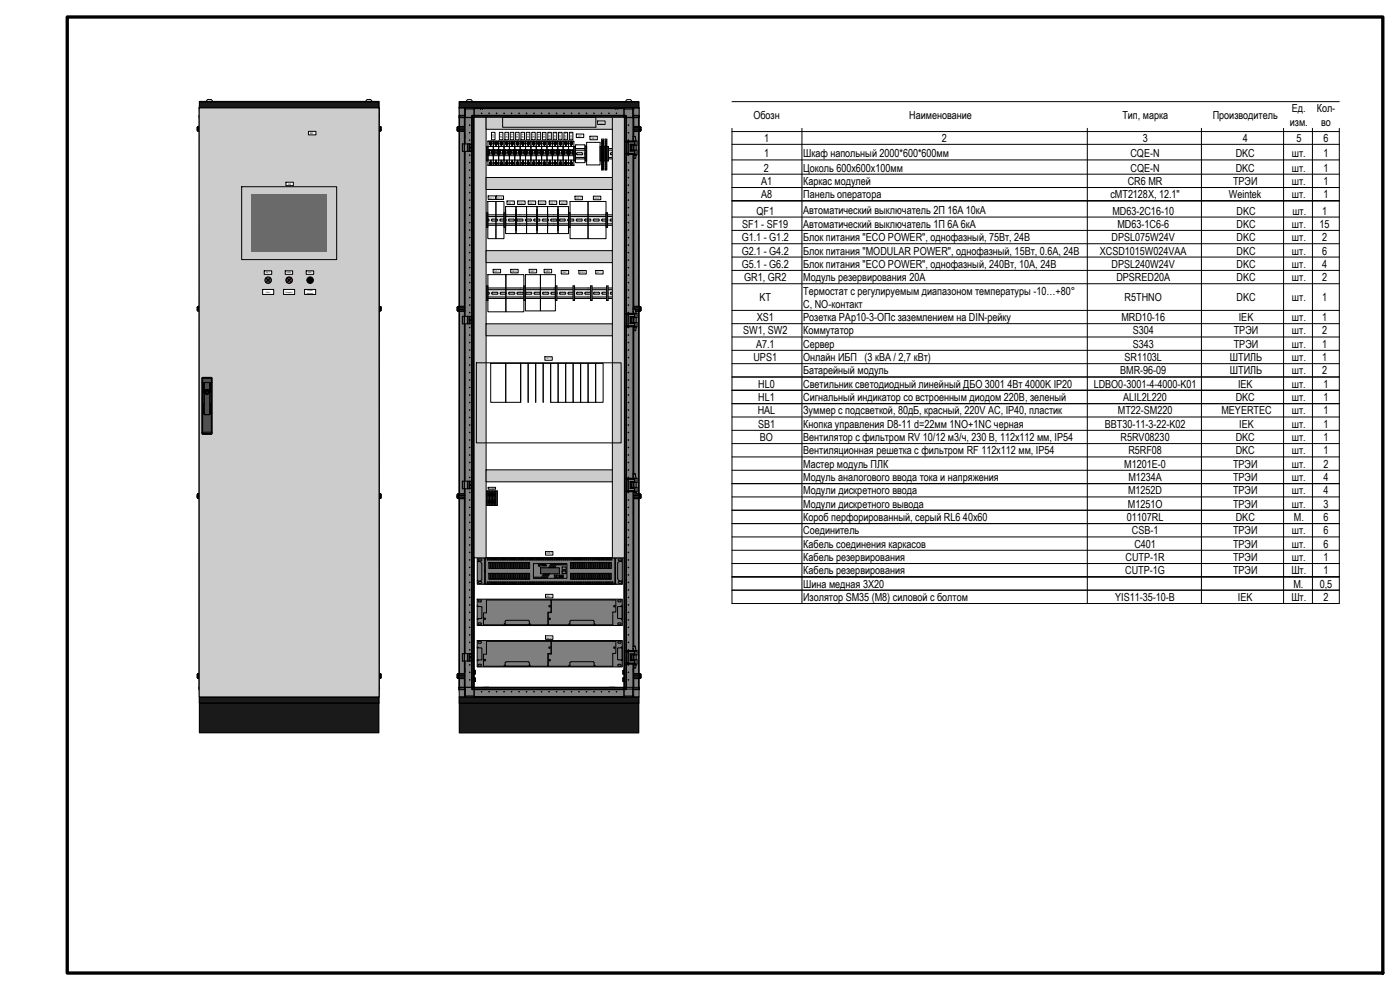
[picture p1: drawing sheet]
<svg xmlns="http://www.w3.org/2000/svg" width="420mm" height="297mm" viewBox="0 0 420 297" stroke-linecap="round" stroke-linejoin="round" font-family="sans-serif">
<defs><g id="words">
<g font-size="3.3">
<text x="226.1" y="35.7">Обозн</text>
<text x="272.9" y="35.7">Наименование</text>
<text x="336.8" y="35.7">Тип, марка</text>
<text x="364" y="35.7">Производитель</text>
<text x="387.7" y="33.5">Ед.</text>
<text x="395.2" y="33.5">Кол-</text>
<text x="387.1" y="37.8">изм.</text>
<text x="396.5" y="37.8">во</text>
<text x="229.3" y="42.5">1</text>
<text x="229.3" y="47.2">1</text>
<text x="241.1" y="47.2">Шкаф напольный 2000*600*600мм</text>
<text x="282.6" y="42.5">2</text>
<text x="339.3" y="47.2">CQE-N</text>
<text x="342.9" y="42.5">3</text>
<text x="370.9" y="47.2">DKC</text>
<text x="373" y="42.5">4</text>
<text x="387.7" y="47.2">шт.</text>
<text x="389.1" y="42.5">5</text>
<text x="397.2" y="42.5">6</text>
<text x="397.2" y="47.2">1</text>
<text x="229.3" y="51.5">2</text>
<text x="241.1" y="51.5">Цоколь 600х600х100мм</text>
<text x="339.3" y="51.5">CQE-N</text>
<text x="370.9" y="51.5">DKC</text>
<text x="387.7" y="51.5">шт.</text>
<text x="397.2" y="51.5">1</text>
<text x="228.4" y="59.5">A8</text>
<text x="228.4" y="55.5">A1</text>
<text x="241.1" y="59.5">Панель оператора</text>
<text x="241.1" y="55.5">Каркас модулей</text>
<text x="333.3" y="59.5">cMT2128X, 12.1″</text>
<text x="338.5" y="55.5">CR6 MR</text>
<text x="368.8" y="59.5">Weintek</text>
<text x="370" y="55.5">ТРЭИ</text>
<text x="387.7" y="59.5">шт.</text>
<text x="387.7" y="55.5">шт.</text>
<text x="397.2" y="59.5">1</text>
<text x="397.2" y="55.5">1</text>
<text x="227" y="64.4">QF1</text>
<text x="241.1" y="64.3">Автоматический выключатель 2П 16А 10кА</text>
<text x="333.9" y="64.4">MD63-2C16-10</text>
<text x="371.1" y="64.4">DKC</text>
<text x="387.8" y="64.4">шт.</text>
<text x="396.8" y="64.4">1</text>
<text x="222.7" y="68.4">SF1 - SF19</text>
<text x="241.1" y="68.4">Автоматический выключатель 1П 6А 6кА</text>
<text x="335.4" y="68.4">MD63-1C6-6</text>
<text x="371.1" y="68.4">DKC</text>
<text x="387.7" y="68.4">шт.</text>
<text x="396" y="68.4">15</text>
<text x="222.6" y="72.4">G1.1 - G1.2</text>
<text x="222.6" y="76.4">G2.1 - G4.2</text>
<text x="241.1" y="72.4">Блок питания &quot;ECO POWER&quot;, однофазный, 75Вт, 24В</text>
<text x="241.1" y="76.4">Блок питания &quot;MODULAR POWER&quot;, однофазный, 15Вт, 0.6А, 24В</text>
<text x="330.1" y="76.4">XCSD1015W024VAA</text>
<text x="333.6" y="72.4">DPSL075W24V</text>
<text x="371.1" y="72.4">DKC</text>
<text x="371.1" y="76.4">DKC</text>
<text x="387.7" y="72.4">шт.</text>
<text x="387.7" y="76.4">шт.</text>
<text x="396.8" y="72.4">2</text>
<text x="396.8" y="76.4">6</text>
<text x="222.6" y="80.4">G5.1 - G6.2</text>
<text x="241.1" y="80.4">Блок питания &quot;ECO POWER&quot;, однофазный, 240Вт, 10А, 24В</text>
<text x="333.6" y="80.4">DPSL240W24V</text>
<text x="371.1" y="80.4">DKC</text>
<text x="387.7" y="80.4">шт.</text>
<text x="396.8" y="80.4">4</text>
<text x="223.3" y="84.3">GR1, GR2</text>
<text x="241.1" y="84.3">Модуль резервирования 20А</text>
<text x="241.1" y="88.5">Термостат с регулируемым диапазоном температуры -10…+80°</text>
<text x="335" y="84.3">DPSRED20A</text>
<text x="371.1" y="84.3">DKC</text>
<text x="387.7" y="84.3">шт.</text>
<text x="396.8" y="84.3">2</text>
<text x="227.9" y="90.3">KT</text>
<text x="241.1" y="92.4">C, NO-контакт</text>
<text x="337.5" y="90.4">R5THNO</text>
<text x="371.1" y="90.3">DKC</text>
<text x="387.7" y="90.3">шт.</text>
<text x="396.8" y="90.3">1</text>
<text x="223" y="100.4">SW1, SW2</text>
<text x="227.1" y="96.4">XS1</text>
<text x="241.1" y="100.4">Коммутатор</text>
<text x="241.1" y="96.4">Розетка РАр10-3-ОПс заземлением на DIN-рейку</text>
<text x="336.6" y="96.4">MRD10-16</text>
<text x="339.9" y="100.4">S304</text>
<text x="370.3" y="100.4">ТРЭИ</text>
<text x="371.8" y="96.4">IEK</text>
<text x="387.7" y="96.4">шт.</text>
<text x="387.7" y="100.4">шт.</text>
<text x="396.8" y="100.4">2</text>
<text x="396.8" y="96.4">1</text>
<text x="226.9" y="104.4">A7.1</text>
<text x="241.1" y="104.4">Сервер</text>
<text x="339.9" y="104.4">S343</text>
<text x="370.3" y="104.4">ТРЭИ</text>
<text x="387.7" y="104.4">шт.</text>
<text x="396.8" y="104.4">1</text>
<text x="226.1" y="108.4">UPS1</text>
<text x="241.1" y="112.4">Батарейный модуль</text>
<text x="241.1" y="108.4">Онлайн ИБП (3 кВА / 2,7 кВт)</text>
<text x="336.2" y="112.4">BMR-96-09</text>
<text x="337.5" y="108.4">SR1103L</text>
<text x="369.1" y="108.3">ШТИЛЬ</text>
<text x="369.1" y="112.4">ШТИЛЬ</text>
<text x="387.7" y="108.4">шт.</text>
<text x="387.7" y="112.4">шт.</text>
<text x="396.8" y="108.4">1</text>
<text x="396.8" y="112.4">2</text>
<text x="227.6" y="116.4">HL0</text>
<text x="241.1" y="116.3">Светильник светодиодный линейный ДБО 3001 4Вт 4000K IP20</text>
<text x="328.2" y="116.4">LDBO0-3001-4-4000-K01</text>
<text x="371.5" y="116.4">IEK</text>
<text x="387.7" y="116.4">шт.</text>
<text x="397.2" y="116.4">1</text>
<text x="227.4" y="124.3">HAL</text>
<text x="227.6" y="120.3">HL1</text>
<text x="241.1" y="120.3">Сигнальный индикатор со встроенным диодом 220В, зеленый</text>
<text x="241.1" y="124.3">Зуммер с подсветкой, 80дБ, красный, 220V AС, IP40, пластик</text>
<text x="335.5" y="124.3">MT22-SM220</text>
<text x="337.1" y="120.3">ALIL2L220</text>
<text x="366.6" y="124.3">MEYERTEC</text>
<text x="370.9" y="120.3">DKC</text>
<text x="387.7" y="120.3">шт.</text>
<text x="387.7" y="124.3">шт.</text>
<text x="397.2" y="120.3">1</text>
<text x="397.2" y="124.3">1</text>
<text x="227.5" y="128.3">SB1</text>
<text x="241.1" y="128.3">Кнопка управления D8-11 d=22мм 1NO+1NC черная</text>
<text x="331.6" y="128.3">BBT30-11-3-22-K02</text>
<text x="371.9" y="128.3">IEK</text>
<text x="387.7" y="128.3">шт.</text>
<text x="397.2" y="128.3">1</text>
<text x="228.1" y="132.3">BO</text>
<text x="241.1" y="132.3">Вентилятор с фильтром RV 10/12 м3/ч, 230 В, 112x112 мм, IP54</text>
<text x="241.1" y="136.3">Вентиляционная решетка с фильтром RF 112x112 мм, IP54</text>
<text x="336.3" y="132.3">R5RV08230</text>
<text x="338.6" y="136.3">R5RF08</text>
<text x="370.9" y="136.3">DKC</text>
<text x="370.9" y="132.3">DKC</text>
<text x="387.7" y="136.3">шт.</text>
<text x="387.7" y="132.3">шт.</text>
<text x="397.2" y="136.3">1</text>
<text x="397.2" y="132.3">1</text>
<text x="241.1" y="140.3">Мастер модуль ПЛК</text>
<text x="337.4" y="140.3">M1201Е-0</text>
<text x="370" y="140.3">ТРЭИ</text>
<text x="387.7" y="140.3">шт.</text>
<text x="397.2" y="140.3">2</text>
<text x="241.1" y="144.3">Модуль аналогового ввода тока и напряжения</text>
<text x="241.1" y="148.3">Модули дискретного ввода</text>
<text x="338.6" y="148.3">M1252D</text>
<text x="338.6" y="144.3">M1234A</text>
<text x="370" y="144.3">ТРЭИ</text>
<text x="370" y="148.3">ТРЭИ</text>
<text x="387.7" y="144.3">шт.</text>
<text x="387.7" y="148.3">шт.</text>
<text x="397.2" y="144.3">4</text>
<text x="397.2" y="148.3">4</text>
<text x="241.1" y="152.3">Модули дискретного вывода</text>
<text x="338.5" y="152.3">M1251O</text>
<text x="370" y="152.3">ТРЭИ</text>
<text x="387.7" y="152.3">шт.</text>
<text x="397.2" y="152.3">3</text>
<text x="241.1" y="160.3">Соединитель</text>
<text x="241.1" y="156.3">Короб перфорированный, серый RL6 40x60</text>
<text x="338.2" y="156.3">01107RL</text>
<text x="339.7" y="160.3">CSB-1</text>
<text x="370" y="160.3">ТРЭИ</text>
<text x="370.9" y="156.3">DKC</text>
<text x="387.7" y="160.3">шт.</text>
<text x="388.3" y="156.3">М.</text>
<text x="397.2" y="160.3">6</text>
<text x="397.2" y="156.3">6</text>
<text x="241.1" y="164.3">Кабель соединения каркасов</text>
<text x="340.4" y="164.3">C401</text>
<text x="370" y="164.3">ТРЭИ</text>
<text x="387.7" y="164.3">шт.</text>
<text x="397.2" y="164.3">6</text>
<text x="241.1" y="172.3">Кабель резервирования</text>
<text x="241.1" y="168.3">Кабель резервирования</text>
<text x="337.7" y="172.3">CUTP-1G</text>
<text x="337.8" y="168.3">CUTP-1R</text>
<text x="370" y="172.3">ТРЭИ</text>
<text x="370" y="168.3">ТРЭИ</text>
<text x="387.6" y="172.3">Шт.</text>
<text x="387.7" y="168.3">шт.</text>
<text x="397.2" y="172.3">1</text>
<text x="397.2" y="168.3">1</text>
<text x="241.1" y="176.3">Шина медная 3Х20</text>
<text x="388.2" y="176.3">М.</text>
<text x="396.1" y="176.3">0,5</text>
<text x="241.1" y="180.3">Изолятор SM35 (М8) силовой с болтом</text>
<text x="334.7" y="180.3">YIS11-35-10-B</text>
<text x="371.5" y="180.3">IEK</text>
<text x="387.6" y="180.3">Шт.</text>
<text x="397.2" y="180.3">2</text>
</g>
<g font-size=".7">
<text x="93.1" y="40.2">ВО</text>
<text x="148.3" y="41.5" transform="rotate(-90 148.3 41.5)">QF1</text>
<text x="150.7" y="41.4" transform="rotate(-90 150.7 41.4)">SF1</text>
<text x="152.3" y="41.4" transform="rotate(-90 152.3 41.4)">SF2</text>
<text x="153.9" y="41.4" transform="rotate(-90 153.9 41.4)">SF3</text>
<text x="155.5" y="41.5" transform="rotate(-90 155.5 41.5)">SF4</text>
<text x="157.2" y="41.5" transform="rotate(-90 157.2 41.5)">SF5</text>
<text x="158.8" y="41.4" transform="rotate(-90 158.8 41.4)">SF6</text>
<text x="160.4" y="41.4" transform="rotate(-90 160.4 41.4)">SF7</text>
<text x="162" y="41.4" transform="rotate(-90 162 41.4)">SF8</text>
<text x="163.6" y="41.5" transform="rotate(-90 163.6 41.5)">SF9</text>
<text x="165.2" y="41.7" transform="rotate(-90 165.2 41.7)">SF10</text>
<text x="166.8" y="41.7" transform="rotate(-90 166.8 41.7)">SF12</text>
<text x="168.4" y="41.7" transform="rotate(-90 168.4 41.7)">SF13</text>
<text x="170" y="41.7" transform="rotate(-90 170 41.7)">SF14</text>
<text x="171.7" y="41.7" transform="rotate(-90 171.7 41.7)">SF15</text>
<text x="173.6" y="41">KT</text>
<text x="177.5" y="41.7">XS1</text>
<text x="179.9" y="37.1">HL0</text>
<text x="86.5" y="55.4">A8</text>
<text x="146.8" y="59.6">G1.1</text>
<text x="149.2" y="59.6">G1.2</text>
<text x="172.9" y="59.7">G5.1</text>
<text x="178.4" y="59.7">G5.2</text>
<text x="152.5" y="61.1">G2.1</text>
<text x="155.7" y="61.1">G2.2</text>
<text x="158.9" y="61.1">G3.1</text>
<text x="161.9" y="61.1">G3.2</text>
<text x="165.2" y="61.1">G4.1</text>
<text x="168.3" y="61.1">G4.2</text>
<text x="79.8" y="82">HL1</text>
<text x="86.1" y="82">HAL</text>
<text x="92.4" y="82">SB1</text>
<text x="148.3" y="81.6">G6.1</text>
<text x="153.6" y="81.6">G6.2</text>
<text x="159.2" y="81.6">GR1</text>
<text x="163.7" y="81.6">GR2</text>
<text x="168.8" y="82">SW1</text>
<text x="174.1" y="82">SW2</text>
<text x="179.1" y="82">A7.1</text>
<text x="164" y="107.8">А1.1</text>
<text x="163.9" y="166.3">UPS1</text>
<text x="164" y="179.1">Bat.1</text>
<text x="164" y="191.6">Bat.2</text>
</g>
<g font-size=".6">
<text x="79.8" y="87.8">Сеть</text>
<text x="85.7" y="87.8">Авария</text>
<text x="92" y="88.1">аварии</text>
<text x="92.2" y="87.4">Сброс</text>
</g>
<text font-size=".5" x="146.5" y="146.6">X1.1-X1.5</text>
</g></defs>
<path d="M20.2 5.1h394.8v286.9h-394.8z" fill="none" stroke="#000" stroke-width="1"/>
<g fill="none" stroke="#000" stroke-width=".3">
<path d="M219.7 30.5h182.2M219.7 39.5h182.2M219.7 38.5v142.6h182.2v-142.6M240.7 38.5v142.6M326.3 38.5v142.6M360.6 38.5v142.6M385.2 38.5v142.6M393.9 38.5v142.6M219.7 43.3h182.2M219.7 48h182.2M219.7 52.3h182.2M219.7 56.3h182.2"/>
<path d="M219.7 60.2h182.2M219.7 65.1h182.2M219.7 77.1h182.2M219.7 69.1h182.2M219.7 73.1h182.2M219.7 81.1h182.2M219.7 93.1h182.2M219.7 85.1h182.2M219.7 97.1h182.2M219.7 117.1h182.2M219.7 105.1h182.2M219.7 109.1h182.2"/>
<path d="M219.7 101.1h182.2M219.7 113.1h182.2M219.7 121.1h182.2M219.7 137.1h182.2M219.7 133.1h182.2M219.7 125.1h182.2M219.7 129.1h182.2M219.7 141.1h182.2M219.7 145.1h182.2M219.7 149.1h182.2M219.7 153.1h182.2M219.7 157.1h182.2"/>
<path d="M219.7 161.1h182.2M219.7 165.1h182.2M219.7 169.1h182.2M219.7 173.1h182.2M219.7 177.1h182.2"/>
</g>
<g fill="#dfdfdf">
<path d="M146 44.6h37.8v3.1h-37.8z"/>
<path d="M145.9 64.5h37.8v3.1h-37.8z"/>
<path d="M146 86.4h37.8v3.1h-37.8z"/>
</g>
<g fill="#dfdfdf">
<path d="M146 45.9h.7l.1 .4-.8 .1z" fill-rule="evenodd"/>
<path d="M145.9 65.8h.7l.2 .3-.9 .2z" fill-rule="evenodd"/>
<path d="M146 87.7h.7l.1 .4-.8 .1z" fill-rule="evenodd"/>
</g>
<g fill="none" stroke="#000" stroke-width=".3">
<path d="M145.9 45.1h37.9M145.9 47.3h37.9M147.7 45.9l1.5-.1a.31 .31 0 0 1 .2 .3 .31 .31 0 0 1-.2 .3h-1.4zM150.2 45.9l1.5-.1a.31 .31 0 0 1 .3 .3 .31 .31 0 0 1-.2 .3h-1.4zM152.7 45.9l1.6-.1a.31 .31 0 0 1 .2 .3 .31 .31 0 0 1-.2 .3h-1.4zM155.3 45.9l1.5-.1a.3 .3 0 0 1 .3 .3 .3 .3 0 0 1-.3 .3h-1.4zM157.8 45.9l1.6-.1a.31 .31 0 0 1 .2 .3 .31 .31 0 0 1-.2 .3h-1.4zM160.4 45.9l1.5-.1a.31 .31 0 0 1 .2 .3 .31 .31 0 0 1-.2 .3h-1.4zM162.9 45.9l1.5-.1a.3 .3 0 0 1 .3 .3 .3 .3 0 0 1-.2 .3h-1.4zM165.4 45.9l1.6-.1 .2 .4-.2 .2h-1.4zM168 45.9l1.5-.1a.3 .3 0 0 1 .3 .3 .3 .3 0 0 1-.2 .3h-1.4zM170.5 45.9l1.6-.1a.3 .3 0 0 1 .2 .3 .3 .3 0 0 1-.2 .3h-1.4z"/>
<path d="M173.1 45.9l1.5-.1 .2 .4-.2 .2h-1.4zM175.6 45.9l1.6-.1a.31 .31 0 0 1 .2 .3 .31 .31 0 0 1-.2 .3h-1.4zM178.2 45.9l1.5-.1 .3 .4-.3 .2h-1.4zM180.7 45.9l1.6-.1 .2 .4-.2 .2h-1.4zM183.8 45.8h-.3a.31 .31 0 0 0-.3 .3 .31 .31 0 0 0 .2 .3h.4M183.8 44.6h-37.9v1.2h.7a.31 .31 0 0 1 .3 .3 .31 .31 0 0 1-.2 .3h-.8v1.3h37.9M145.8 65h37.9M145.8 67.2h37.9M147.6 65.8l1.5-.1a.29 .29 0 0 1 .2 .3 .29 .29 0 0 1-.2 .3h-1.4zM150.1 65.8l1.5-.1a.29 .29 0 0 1 .3 .3 .29 .29 0 0 1-.2 .3h-1.4zM152.8 66.3a.29 .29 0 0 1-.2-.3 .29 .29 0 0 1 .2-.3h1.4l.2 .4-.2 .2h-1.4M155.2 65.8l1.5-.1a.29 .29 0 0 1 .3 .3 .29 .29 0 0 1-.3 .3h-1.4z"/>
<path d="M157.7 65.8l1.6-.1 .2 .4-.2 .2h-1.4zM160.3 65.8l1.5-.1 .2 .4-.2 .2h-1.4zM162.8 65.8l1.5-.1a.29 .29 0 0 1 .3 .3 .29 .29 0 0 1-.2 .3h-1.4zM165.3 65.8l1.6-.1a.29 .29 0 0 1 .2 .3 .29 .29 0 0 1-.2 .3h-1.4zM167.9 65.8l1.5-.1a.29 .29 0 0 1 .3 .3 .29 .29 0 0 1-.2 .3h-1.4zM170.5 65.8l1.5-.1a.29 .29 0 0 1 .2 .3 .29 .29 0 0 1-.2 .3h-1.4l-.2-.2zM173 65.8l1.5-.1a.29 .29 0 0 1 .3 .3 .29 .29 0 0 1-.2 .3h-1.4zM175.5 65.8l1.6-.1a.29 .29 0 0 1 .2 .3 .29 .29 0 0 1-.2 .3h-1.4zM178.2 65.8l1.4-.1a.29 .29 0 0 1 .3 .3 .29 .29 0 0 1-.2 .3h-1.4l-.3-.2zM180.8 66.3a.29 .29 0 0 1-.2-.3 .29 .29 0 0 1 .2-.3h1.3a.29 .29 0 0 1 .3 .3 .29 .29 0 0 1-.2 .3h-1.4M183.7 65.7l-.4 .1-.2 .3 .6 .2M183.7 64.5h-37.9v1.2l.8 .1 .2 .3-.2 .2h-.8v1.3h37.9"/>
<path d="M145.9 86.9h37.9M145.9 89.1h37.9M147.6 87.8l1.6-.1a.29 .29 0 0 1 .2 .3 .29 .29 0 0 1-.2 .3h-1.4zM150.2 87.8l1.5-.1a.29 .29 0 0 1 .3 .3 .29 .29 0 0 1-.3 .3h-1.4zM152.7 87.8l1.6-.1 .2 .4-.2 .2h-1.4zM155.2 87.8l1.6-.1a.29 .29 0 0 1 .2 .3 .29 .29 0 0 1-.2 .3l-1.5-.1zM157.8 87.8l1.6-.1 .2 .4-.2 .2h-1.4zM160.4 87.8l1.5-.1 .2 .4-.2 .2h-1.4zM162.9 87.8l1.5-.1a.29 .29 0 0 1 .3 .3 .29 .29 0 0 1-.2 .3h-1.4zM165.4 87.8l1.6-.1a.29 .29 0 0 1 .2 .3 .29 .29 0 0 1-.2 .3h-1.4zM168 87.8l1.5-.1a.29 .29 0 0 1 .3 .3 .29 .29 0 0 1-.2 .3h-1.4zM170.6 87.7h1.5a.29 .29 0 0 1 .2 .3 .29 .29 0 0 1-.2 .3l-1.5-.1z"/>
<path d="M173.1 87.8l1.5-.1a.29 .29 0 0 1 .2 .3 .29 .29 0 0 1-.2 .3h-1.4zM175.6 87.8l1.6-.1a.29 .29 0 0 1 .2 .3 .29 .29 0 0 1-.2 .3h-1.4zM178.3 87.7h1.4a.29 .29 0 0 1 .2 .3 .29 .29 0 0 1-.2 .3l-1.5-.1zM180.7 87.8l1.5-.1a.29 .29 0 0 1 .3 .3 .29 .29 0 0 1-.2 .3h-1.4zM183.8 87.7h-.5l-.1 .4 .6 .2M183.8 86.4h-37.9v1.3h.8l.2 .4-.2 .2h-.8v1.3h37.9"/>
</g>
<g fill="#dcfe65">
<path d="M180.6 41.8h.5v9.2h-.5z"/>
<path d="M181.6 41.8h.5v9.2h-.5z"/>
</g>
<path d="M137.8 209.1h53.9v10.8h-53.9z" fill="#1a1a1a"/>
<path d="M137.8 209.1h53.9v10.8h-53.9z" fill="none" stroke="#000" stroke-width=".3"/>
<path d="M137.9 30.5h53.8v1.9h-53.8z" fill="#1a1a1a"/>
<path d="M137.9 30.5h53.8v1.9h-53.8z" fill="none" stroke="#000" stroke-width=".3"/>
<path d="M137.9 32.4h4.4v174.5h-4.5z" fill-rule="evenodd" fill="#838383"/>
<path d="M137.9 32.4h4.4v174.5h-4.5z" fill="none" stroke="#000" stroke-width=".3"/>
<path d="M137.8 206.2h54v2.9h-54z" fill-rule="evenodd" fill="#838383"/>
<path d="M137.8 206.2h54v2.9h-54z" fill="none" stroke="#000" stroke-width=".3"/>
<path d="M187.4 32.4h4.4v174.4h-4.5z" fill-rule="evenodd" fill="#838383"/>
<path d="M187.4 32.4h4.4v174.4h-4.5z" fill="none" stroke="#000" stroke-width=".3"/>
<path d="M137.8 32.3h54v2.9h-54z" fill-rule="evenodd" fill="#838383"/>
<path d="M137.8 32.3h54v2.9h-54z" fill="none" stroke="#000" stroke-width=".3"/>
<path d="M146.5 42.4h1.5v7.2h-1.5z" fill="#fff"/>
<path d="M146.2 43.9v4.4" fill="none" stroke="#6a6a6a" stroke-width=".44"/>
<path d="M146.2 45.3l.2-.1v.2z" fill-rule="evenodd" fill="#6a6a6a"/>
<g fill="#fff">
<path d="M148.1 42.4h1.5v7.2h-1.5z"/>
<path d="M149.7 42.4h1.5v7.2h-1.5z"/>
<path d="M151.3 42.4h1.6v7.2h-1.6z"/>
<path d="M152.9 42.4h1.6v7.2h-1.6z"/>
<path d="M154.5 42.4h1.6v7.2h-1.6z"/>
<path d="M156.1 42.4h1.6v7.2h-1.6z"/>
<path d="M157.7 42.4h1.6v7.2h-1.6z"/>
<path d="M159.4 42.4h1.5v7.2h-1.5z"/>
<path d="M161 42.4h1.5v7.2h-1.5z"/>
<path d="M162.6 42.4h1.5v7.2h-1.5z"/>
<path d="M164.2 42.4h1.5v7.2h-1.5z"/>
<path d="M165.8 42.4h1.6v7.2h-1.6z"/>
<path d="M167.4 42.4h1.6v7.2h-1.6z"/>
<path d="M169 42.4h1.6v7.2h-1.6z"/>
<path d="M170.7 42.4h1.5v7.2h-1.5z"/>
</g>
<g fill="#fff">
<path d="M180.7 42.2l.1 .2z" fill-rule="evenodd"/>
<path d="M180.8 42.4l.2 .1z" fill-rule="evenodd"/>
<path d="M180.6 42.4l.2 .2z" fill-rule="evenodd"/>
<path d="M180.8 42.2l.2 .2z" fill-rule="evenodd"/>
<path d="M180.8 42.8v.2h-.2z" fill-rule="evenodd"/>
<path d="M180.8 43l.2 .1-.2 .1z" fill-rule="evenodd"/>
<path d="M180.6 43l.2 .2z" fill-rule="evenodd"/>
<path d="M180.8 42.8l.2 .2z" fill-rule="evenodd"/>
<path d="M180.7 43.5l.1-.1v.2z" fill-rule="evenodd"/>
<path d="M180.8 43.6l.2 .1-.2 .1z" fill-rule="evenodd"/>
<path d="M180.6 43.6l.2 .2z" fill-rule="evenodd"/>
<path d="M180.8 43.4l.2 .2z" fill-rule="evenodd"/>
<path d="M180.7 44.1l.1 .2z" fill-rule="evenodd"/>
<path d="M180.8 44.3h.2l-.1 .2z" fill-rule="evenodd"/>
<path d="M180.6 44.3l.2 .2z" fill-rule="evenodd"/>
<path d="M180.8 44.1l.2 .2z" fill-rule="evenodd"/>
<path d="M180.7 44.8l.1 .1z" fill-rule="evenodd"/>
<path d="M180.8 44.9l.2 .1-.2 .1z" fill-rule="evenodd"/>
<path d="M180.6 44.9l.2 .2z" fill-rule="evenodd"/>
<path d="M180.8 44.7l.2 .2z" fill-rule="evenodd"/>
<path d="M180.7 45.4l.1-.1v.2z" fill-rule="evenodd"/>
<path d="M180.8 45.6h.2l-.2 .1z" fill-rule="evenodd"/>
<path d="M180.6 45.6l.2 .1z" fill-rule="evenodd"/>
<path d="M180.8 45.3l.2 .2z" fill-rule="evenodd"/>
<path d="M180.7 46.1l.1-.1v.2z" fill-rule="evenodd"/>
<path d="M180.8 46.2l.2 .1-.2 .1z" fill-rule="evenodd"/>
<path d="M180.6 46.2l.2 .2z" fill-rule="evenodd"/>
<path d="M180.8 46l.2 .2z" fill-rule="evenodd"/>
<path d="M180.7 46.7l.1 .1z" fill-rule="evenodd"/>
<path d="M180.8 46.8h.2l-.1 .2z" fill-rule="evenodd"/>
<path d="M180.6 46.8l.2 .2z" fill-rule="evenodd"/>
<path d="M180.8 46.6l.2 .2z" fill-rule="evenodd"/>
<path d="M180.7 47.3l.1 .1z" fill-rule="evenodd"/>
<path d="M180.8 47.4l.2 .1-.2 .1z" fill-rule="evenodd"/>
<path d="M180.6 47.4l.2 .2z" fill-rule="evenodd"/>
<path d="M180.8 47.2l.2 .2z" fill-rule="evenodd"/>
<path d="M180.7 47.9l.1 .1z" fill-rule="evenodd"/>
<path d="M180.8 48.1h.2l-.2 .1z" fill-rule="evenodd"/>
<path d="M180.6 48.1l.2 .1z" fill-rule="evenodd"/>
<path d="M180.8 47.9l.2 .1z" fill-rule="evenodd"/>
<path d="M180.7 48.5l.1 .2z" fill-rule="evenodd"/>
<path d="M180.8 48.7l.2 .1-.2 .1z" fill-rule="evenodd"/>
<path d="M180.6 48.7l.2 .2z" fill-rule="evenodd"/>
<path d="M180.8 48.5l.2 .2z" fill-rule="evenodd"/>
<path d="M180.7 49.2l.1 .1z" fill-rule="evenodd"/>
<path d="M180.8 49.3l.2 .1-.2 .1z" fill-rule="evenodd"/>
<path d="M180.6 49.3l.2 .2z" fill-rule="evenodd"/>
<path d="M180.8 49.1l.2 .2z" fill-rule="evenodd"/>
<path d="M180.7 49.8l.1 .1z" fill-rule="evenodd"/>
<path d="M180.8 50h.2l-.1 .1z" fill-rule="evenodd"/>
<path d="M180.6 50l.2 .1z" fill-rule="evenodd"/>
<path d="M180.8 49.8l.2 .1z" fill-rule="evenodd"/>
<path d="M180.7 50.5l.1-.1v.2z" fill-rule="evenodd"/>
<path d="M180.8 50.6h.2l-.2 .2z" fill-rule="evenodd"/>
<path d="M180.6 50.6l.2 .2z" fill-rule="evenodd"/>
<path d="M180.8 50.4l.2 .2z" fill-rule="evenodd"/>
</g>
<path d="M181.1 43.9h.5v4.4h-.5z" fill="#6a6a6a"/>
<path d="M181.5 45.1v.3z" fill-rule="evenodd" fill="#6a6a6a"/>
<g fill="#fff">
<path d="M181.7 42.2l.2 .2z" fill-rule="evenodd"/>
<path d="M181.9 42.4h.1l-.1 .2z" fill-rule="evenodd"/>
<path d="M181.7 42.4l.2 .2z" fill-rule="evenodd"/>
<path d="M181.9 42.2l.1 .2z" fill-rule="evenodd"/>
<path d="M181.8 42.8l.1 .2h-.2z" fill-rule="evenodd"/>
<path d="M181.9 43h.1l-.1 .2z" fill-rule="evenodd"/>
<path d="M181.7 43l.2 .2z" fill-rule="evenodd"/>
<path d="M181.9 42.8l.1 .2z" fill-rule="evenodd"/>
<path d="M181.7 43.5l.1-.1v.2z" fill-rule="evenodd"/>
<path d="M181.9 43.6l.1 .1-.1 .1z" fill-rule="evenodd"/>
<path d="M181.7 43.6l.1 .2z" fill-rule="evenodd"/>
<path d="M181.9 43.4l.1 .2z" fill-rule="evenodd"/>
<path d="M181.7 44.1l.2 .2z" fill-rule="evenodd"/>
<path d="M181.9 44.3h.1l-.1 .2z" fill-rule="evenodd"/>
<path d="M181.7 44.3l.2 .2z" fill-rule="evenodd"/>
<path d="M181.9 44.1l.1 .2z" fill-rule="evenodd"/>
<path d="M181.7 44.8l.2 .1z" fill-rule="evenodd"/>
<path d="M181.9 44.9l.1 .1-.1 .1z" fill-rule="evenodd"/>
<path d="M181.7 44.9l.2 .2z" fill-rule="evenodd"/>
<path d="M181.9 44.7l.1 .2z" fill-rule="evenodd"/>
<path d="M181.7 45.4l.2 .1z" fill-rule="evenodd"/>
<path d="M181.9 45.6h.1l-.1 .1z" fill-rule="evenodd"/>
<path d="M181.7 45.6l.2 .1z" fill-rule="evenodd"/>
<path d="M181.9 45.3l.1 .2z" fill-rule="evenodd"/>
<path d="M181.7 46l.2 .2z" fill-rule="evenodd"/>
<path d="M181.9 46.2h.1l-.1 .2z" fill-rule="evenodd"/>
<path d="M181.7 46.2l.2 .2z" fill-rule="evenodd"/>
<path d="M181.9 46l.1 .2z" fill-rule="evenodd"/>
<path d="M181.7 46.7l.2 .1z" fill-rule="evenodd"/>
<path d="M181.9 46.8h.1l-.1 .2z" fill-rule="evenodd"/>
<path d="M181.7 46.8l.2 .2z" fill-rule="evenodd"/>
<path d="M181.9 46.6l.1 .2z" fill-rule="evenodd"/>
<path d="M181.7 47.3l.2 .1z" fill-rule="evenodd"/>
<path d="M181.9 47.4l.1 .1-.1 .1z" fill-rule="evenodd"/>
<path d="M181.7 47.4l.2 .2z" fill-rule="evenodd"/>
<path d="M181.9 47.2l.1 .2z" fill-rule="evenodd"/>
<path d="M181.7 47.9l.2 .1z" fill-rule="evenodd"/>
<path d="M181.9 48.1h.1l-.1 .1z" fill-rule="evenodd"/>
<path d="M181.7 48.1l.2 .1z" fill-rule="evenodd"/>
<path d="M181.9 47.9l.1 .1z" fill-rule="evenodd"/>
<path d="M181.7 48.6l.2 .1z" fill-rule="evenodd"/>
<path d="M181.9 48.7h.1l-.1 .2z" fill-rule="evenodd"/>
<path d="M181.7 48.7l.2 .2z" fill-rule="evenodd"/>
<path d="M181.9 48.5l.1 .2z" fill-rule="evenodd"/>
<path d="M181.7 49.2l.2 .1z" fill-rule="evenodd"/>
<path d="M181.9 49.3l.1 .1-.1 .1z" fill-rule="evenodd"/>
<path d="M181.7 49.3l.2 .2z" fill-rule="evenodd"/>
<path d="M181.9 49.1l.1 .2z" fill-rule="evenodd"/>
<path d="M181.7 49.8l.2 .1z" fill-rule="evenodd"/>
<path d="M181.9 50h.1l-.1 .1z" fill-rule="evenodd"/>
<path d="M181.7 50l.2 .1z" fill-rule="evenodd"/>
<path d="M181.9 49.8l.1 .1z" fill-rule="evenodd"/>
<path d="M181.7 50.4l.2 .2z" fill-rule="evenodd"/>
<path d="M181.9 50.6h.1l-.1 .2z" fill-rule="evenodd"/>
<path d="M181.7 50.6l.2 .2z" fill-rule="evenodd"/>
<path d="M181.9 50.4l.1 .2z" fill-rule="evenodd"/>
</g>
<path d="M182.1 43.9h.5v4.4h-.5z" fill="#6a6a6a"/>
<path d="M182.4 45.3l.1-.2v.3z" fill-rule="evenodd" fill="#6a6a6a"/>
<path d="M148 46.2l.1 .5z" fill="#fff"/>
<path d="M148 46.2l.1 .5z" fill="none" stroke="#000" stroke-width=".3"/>
<path d="M145.9 63.9h.5v4.3h-.5z" fill="#6a6a6a"/>
<path d="M146.2 65.2l.1-.1v.2z" fill-rule="evenodd" fill="#6a6a6a"/>
<path d="M176.1 42.8h4v6.6h-4z" fill="#fff"/>
<path d="M151.5 63.9v4.3" fill="none" stroke="#6a6a6a" stroke-width=".44"/>
<g fill="#6a6a6a">
<path d="M151.6 65.1v.2z" fill-rule="evenodd"/>
<path d="M170.8 65.2l.2-.1v.2z" fill-rule="evenodd"/>
</g>
<path d="M170.6 63.9h.5v4.3h-.5z" fill="#6a6a6a"/>
<path d="M146.2 85.8v4.4" fill="none" stroke="#6a6a6a" stroke-width=".44"/>
<g fill="#6a6a6a">
<path d="M146.2 87.1l.2-.1v.2z" fill-rule="evenodd"/>
<path d="M157.6 87v.3z" fill-rule="evenodd"/>
<path d="M175.8 45.3l.2-.2v.3z" fill-rule="evenodd"/>
<path d="M180.3 45.3l.2-.2v.3z" fill-rule="evenodd"/>
</g>
<g fill="#6a6a6a">
<path d="M157.2 85.8h.5v4.4h-.5z"/>
<path d="M175.6 43.9h.5v4.4h-.5z"/>
<path d="M180.1 43.9h.5v4.4h-.5z"/>
</g>
<path d="M166.9 85.8v4.3" fill="none" stroke="#6a6a6a" stroke-width=".44"/>
<path d="M166.9 87.1l.2-.1v.2z" fill-rule="evenodd" fill="#6a6a6a"/>
<path d="M172.2 85.8v4.3" fill="none" stroke="#6a6a6a" stroke-width=".44"/>
<path d="M172.2 87.1l.1-.1v.3z" fill-rule="evenodd" fill="#6a6a6a"/>
<path d="M177.5 85.8v4.3" fill="none" stroke="#6a6a6a" stroke-width=".44"/>
<path d="M177.6 87v.3z" fill-rule="evenodd" fill="#6a6a6a"/>
<path d="M143.2 167.4h43.6v7.9h-43.6z" fill="#7f7f7f"/>
<path d="M162.2 170.3h5.7v1.9h-5.7z" fill="#00e708"/>
<g fill="#7f7f7f">
<path d="M143.2 192.2h43.5v7.9h-43.5z"/>
<path d="M143.2 179.8h43.5v7.9h-43.5z"/>
</g>
<path d="M172.2 43.9h.5v4.4h-.5z" fill="#6a6a6a"/>
<path d="M172.5 45.3l.1-.1v.2z" fill-rule="evenodd" fill="#6a6a6a"/>
<path d="M182.1 63.9v4.3" fill="none" stroke="#6a6a6a" stroke-width=".44"/>
<g fill="#6a6a6a">
<path d="M182.1 65.2l.2-.1v.2z" fill-rule="evenodd"/>
<path d="M182.3 87.1l.1-.1v.3z" fill-rule="evenodd"/>
<path d="M146.4 148.5v.3z" fill-rule="evenodd"/>
<path d="M146.5 150.2l.2 .1-.2 .1z" fill-rule="evenodd"/>
<path d="M146.5 150.2l.2 .1-.2 .1z" fill-rule="evenodd"/>
<path d="M146.5 150.4l.3 .1z" fill-rule="evenodd"/>
<path d="M146.5 150.1h.3z" fill-rule="evenodd"/>
<path d="M146.7 150.3l.1-.1v.2z" fill-rule="evenodd"/>
<path d="M146.5 148.5l.2 .1-.2 .2z" fill-rule="evenodd"/>
<path d="M146.5 148.8h.3z" fill-rule="evenodd"/>
<path d="M146.5 148.5h.3z" fill-rule="evenodd"/>
<path d="M146.7 148.6l.1-.1v.2z" fill-rule="evenodd"/>
<path d="M147 150.2l.1 .1-.1 .1z" fill-rule="evenodd"/>
<path d="M147 150.2l.1 .1-.1 .1z" fill-rule="evenodd"/>
<path d="M147.1 150.3l.1 .2h-.2z" fill-rule="evenodd"/>
<path d="M147 150.1h.3z" fill-rule="evenodd"/>
<path d="M147.3 150.2v.2z" fill-rule="evenodd"/>
<path d="M147 148.5l.1 .1-.1 .2z" fill-rule="evenodd"/>
<path d="M147.1 148.6l.1 .2h-.2z" fill-rule="evenodd"/>
<path d="M147 148.5h.3z" fill-rule="evenodd"/>
<path d="M147.3 148.5v.3z" fill-rule="evenodd"/>
</g>
<g fill="#6a6a6a">
<path d="M182 85.8h.5v4.4h-.5z"/>
<path d="M146 147.3h.4v4.3h-.4z"/>
<path d="M146.4 147.3h.5v4.3h-.5z"/>
<path d="M146.9 147.3h.5v4.3h-.5z"/>
</g>
<path d="M147.6 147.3v4.3" fill="none" stroke="#6a6a6a" stroke-width=".44"/>
<g fill="#6a6a6a">
<path d="M147.4 150.2l.2 .1-.1 .1z" fill-rule="evenodd"/>
<path d="M147.5 150.2v.2z" fill-rule="evenodd"/>
<path d="M147.6 150.3l.1 .2h-.2z" fill-rule="evenodd"/>
<path d="M147.5 150.1h.3z" fill-rule="evenodd"/>
<path d="M147.8 150.2v.2z" fill-rule="evenodd"/>
<path d="M147.5 148.5v.3z" fill-rule="evenodd"/>
<path d="M147.6 148.6l.1 .2h-.2z" fill-rule="evenodd"/>
<path d="M147.5 148.5h.3z" fill-rule="evenodd"/>
<path d="M147.8 148.5v.3z" fill-rule="evenodd"/>
</g>
<path d="M148.1 147.3v4.3" fill="none" stroke="#6a6a6a" stroke-width=".44"/>
<g fill="#6a6a6a">
<path d="M147.9 150.2v.2z" fill-rule="evenodd"/>
<path d="M147.9 150.2v.2z" fill-rule="evenodd"/>
<path d="M148.1 150.3l.1 .2h-.3z" fill-rule="evenodd"/>
<path d="M147.9 150.1h.3z" fill-rule="evenodd"/>
<path d="M148.2 150.2v.2z" fill-rule="evenodd"/>
<path d="M147.9 148.5v.3z" fill-rule="evenodd"/>
<path d="M148.1 148.6l.1 .2h-.3z" fill-rule="evenodd"/>
<path d="M147.9 148.5h.3z" fill-rule="evenodd"/>
<path d="M148.2 148.5v.3z" fill-rule="evenodd"/>
</g>
<path d="M148.5 147.3v4.3" fill="none" stroke="#6a6a6a" stroke-width=".44"/>
<g fill="#6a6a6a">
<path d="M148.4 150.2v.2z" fill-rule="evenodd"/>
<path d="M148.4 150.2v.2z" fill-rule="evenodd"/>
<path d="M148.4 150.4h.3z" fill-rule="evenodd"/>
<path d="M148.4 150.1h.3z" fill-rule="evenodd"/>
<path d="M148.7 150.2v.2z" fill-rule="evenodd"/>
<path d="M148.4 148.5v.3z" fill-rule="evenodd"/>
<path d="M148.4 148.8h.3z" fill-rule="evenodd"/>
<path d="M148.4 148.5h.3z" fill-rule="evenodd"/>
<path d="M148.7 148.5v.3z" fill-rule="evenodd"/>
</g>
<path d="M149 147.3v4.3" fill="none" stroke="#6a6a6a" stroke-width=".44"/>
<path d="M149.2 148.5v.3z" fill-rule="evenodd" fill="#6a6a6a"/>
<path d="M59.8 209.1h53.9v10.8h-53.9z" fill="#1a1a1a"/>
<path d="M59.8 209.1h53.9v10.8h-53.9z" fill="none" stroke="#000" stroke-width=".3"/>
<path d="M59.9 30.4h53.8v2h-53.8z" fill="#1a1a1a"/>
<path d="M59.9 30.4h53.8v2h-53.8z" fill="none" stroke="#000" stroke-width=".3"/>
<path d="M59.9 32.4h4.4v174.5h-4.5z" fill-rule="evenodd" fill="#838383"/>
<path d="M59.9 32.4h4.4v174.5h-4.5z" fill="none" stroke="#000" stroke-width=".3"/>
<path d="M59.8 206.2h54v2.9h-54z" fill-rule="evenodd" fill="#838383"/>
<path d="M59.8 206.2h54v2.9h-54z" fill="none" stroke="#000" stroke-width=".3"/>
<path d="M109.4 32.4h4.4v174.3h-4.5z" fill-rule="evenodd" fill="#838383"/>
<path d="M109.4 32.4h4.4v174.3h-4.5z" fill="none" stroke="#000" stroke-width=".3"/>
<path d="M59.8 32.3h54v2.9h-54z" fill-rule="evenodd" fill="#838383"/>
<g fill="none" stroke="#000" stroke-width=".3">
<path d="M59.1 38.7v.1M59.3 38.1v1.1M59.3 39.2v.1M59.3 38v1.3M59.3 39.3h.1M59.3 38v.1M59.3 38h.1M59.4 38v1.3M59.4 38v.1M59.4 38.1v1.2M59.4 38.4h.1M59.5 38.9l1.9 .1"/>
<path d="M59.5 38.4v.5M59.5 38.9h-.1M59.6 38.9h1.8M59.6 39.3l1.8 .1M59.6 39.3h1.8M59.6 38h1.8M59.6 38.4h1.8M59.8 35.3v2.6M59.8 39.4v52.5M59.8 32.3h54v2.9h-54zM59.8 34.8h.1M59.8 34.6v.2"/>
<path d="M59.8 32.2l.1 .1M59.8 32.2h.1M59.9 30.5l-.1 1.7M59.9 30.6h53.8v1.6h-53.8zM59.9 30.4h53.8M59.9 30.4v.2M59.9 39.4v52.5M60 34.6l-.2 .2M60 34.6l-.2 .7M60 34.6h1.4M61.4 37.9h-1.8v1.4M61.4 34.8h-1.4l-.1 3.1"/>
<path d="M61.4 38.3l-1.9 .1M61.5 35.3v7.8M61.5 32.4h.1M61.6 32.4l-.2 .3v-.3M61.7 32.4v.3h-.3v111.7h2.2l-.7 .2v1.7l.7 .3h-2.7M61.9 30.4h.1M61.9 30.4h1.9M63 37.5h.1M63 39.8h.1M63.6 35.3v170.9M63.6 34.8h.7M63.6 34.8v171.9"/>
<path d="M63.8 34.6l-.2 .2M63.8 34.6v172.3M63.8 34.6h46M63.8 30.4h.1M63.8 30.4a1.06 1.06 0 0 0-1.9 0M64.1 35.3v170.9M64.3 38.1h.1M64.3 32.7h-2.6v2.6M64.3 34.8v.5h-4.5M64.3 32.5h45M64.3 32.4v2.4M64.3 34.8h45v.3h-45z"/>
<path d="M64.3 38.1h.2M64.5 37h-.2M64.5 39.2l-.2 .1M64.5 39.2v1.2M64.5 37v1.1M64.5 38.1h.1M66.2 32.5h.1M66.6 34h.1M66.8 32.5h.1M68.7 33.9l.1 .1zM68.8 34h.1M71 33.9l.1 .1z"/>
<path d="M71 34h.1M73.2 33.9l.1 .1zM73.3 34h.1M75.6 34h.1M77.7 33.9l.1 .1zM77.8 34h.1M80 33.9l.1 .1zM80 34h.1M81.7 35.7h10.1v10.2h-10.1zM82.2 33.9l.1 .1zM82.3 34h.1M84.5 34h.1"/>
<path d="M86.7 33.9l.1 .1zM86.8 34h.1M89 33.9l.1 .1zM89 34h.1M91.2 33.9l.1 .1zM91.3 34h.1M93.5 34h.1M95.7 33.9l.1 .1zM95.8 34h.1M98 33.9l.1 .1zM98 34h.1M100.2 33.9l.1 .1z"/>
<path d="M100.3 34h.1M102.5 34h.1M104.7 33.9l.1 .1zM104.8 34h.1M106.8 32.5h.1M106.9 33.9l.2 .1zM107 34h.1M107.4 32.5h.1M109 37v1.1M109 39.3v1.1M109 38.1h.3M109 37h.3"/>
<path d="M109 39.2h.3M109 39.2v1.2M109 37h.1M109 39.2v.1M109.3 37v1.1M109.3 39.2v1.2M109.3 37h.1M109.3 39.2v.1M109.3 32.7h2.9M109.3 34.8h.7M109.3 32.4v2.9M109.3 35.3v170.9"/>
<path d="M109.3 38.1h.1M109.4 35.3v170.9M109.8 30.4h.1M109.8 30.4h1.8M109.8 34.6l.2 .2M109.8 34.6v.7M109.8 35.3v170.9M110 34.8v7.4M110.5 39.7l.2 .1zM110.5 37.5l.2 .1zM110.6 37.5h.1M110.6 39.8h.1"/>
<path d="M111.6 30.4h.1M111.6 30.4a1.06 1.06 0 0 0-.9-.6 1.06 1.06 0 0 0-.9 .6M112 32.4h.1M112 35.3v5.7zM112 32.4l.2 .3M112.2 32.7l-.3-.3v2.9M112.2 38h1.8v.3h-1.8M112.2 37.9l1.8 .1M112.2 39.3h1.8M112.2 38.9h1.8M112.2 38.4h1.8M112.2 32.7v8.3"/>
<path d="M112.2 34.6h1.4M112.2 34.8h1.6M113.6 34.6l.2 .2M113.6 34.6v.7M113.6 35.3v2.6M113.6 39.4v52.5M113.7 30.5v1.8M113.7 32.2h.1M113.7 32.2h-53.8M113.7 30.4v.2M113.8 35.3v2.6M113.8 39.4v52.5"/>
<path d="M113.8 35.3h-49.5v171.4h-.7M113.8 34.8v.5M113.8 34.8h.1M114.1 38.4v.5M114.1 38.9h.1M114.1 38.4l-.1 1h-1.8M114.1 38.9l-1.9 .1M114.1 38.4h.1M114.1 38.1v1.2M114.1 38v1.3M114.1 38v.1M114.1 38h.1"/>
<path d="M114.1 39.3h.1M114.2 38v1.3M114.2 38h.1M114.3 38v.1M114.3 39.3h-.1M114.3 38.1v1.1M114.3 39.2v.1M114.4 38.7v.1M137.1 38.8h.1M137.3 39.3h.1M137.3 38.1l-.2 .2 .2 1M137.3 38.1v1.2"/>
<path d="M137.3 38.1h.1M137.4 38.1v1.2M137.4 38.4h.1M137.5 38.9l-.1 .1M137.5 38.4v.5M137.5 38.4h.1M137.6 39h1.8M137.6 39.3l1.8 .2M137.6 39.3h1.8M137.6 38.1h1.8M137.6 38.4h1.8M137.6 38.5h1.8"/>
<path d="M137.8 34.8h.1M137.8 35.3v2.6M137.8 39.5v52.4M137.8 34.7v.1M137.8 32.3l.1 .1M137.8 32.2l.1 .2M137.9 30.5l-.1 1.8M137.9 30.6l53.8-.1v1.9M137.9 32.4h53.8M137.9 30.6h53.8v1.7h-53.8zM137.9 35.3v2.6M137.9 39.5v52.4"/>
<path d="M138 34.6l-.2 .2M138 34.6h1.4M138 34.6l-.2 .7M139.4 38.9h-1.9M139.4 37.9h-1.8v1.4M139.4 34.8h-1.4v.5M139.5 32.4h.1M139.5 35.3v7.9M139.6 32.4l-.2 .3v-.3M139.7 32.4v.3h-.3v111.7h2.2l-.7 .3v1.7l.7 .2h-2.7M139.9 30.4a1.08 1.08 0 0 1 1.9 0M139.9 30.4v.1"/>
<path d="M140.9 37.5l.1 .1zM140.9 39.7l.1 .2zM141 37.6h.1M141 39.8h.1M141.6 35.3v170.9M141.6 34.8v172M141.6 34.8h.7M141.8 34.6l-.2 .2M141.8 34.6h.5M141.8 34.6v172.3M141.8 30.4v.1M142.1 35.3v170.9"/>
<path d="M142.3 38.1v.1M142.3 35.3v170.9M142.3 32.6h45M142.3 34.8h45v.4h-45zM142.3 32.7h-2.6v2.6M142.3 34.8v.5h-4.5M142.3 32.4v2.4M142.3 37v.1M142.3 39.3h.1M142.3 37v1.2M142.3 39.3v1.1M142.3 38.2h.2"/>
<path d="M142.3 37h.2M142.3 39.3h.2M142.5 37v1.2M142.5 39.3v1.1M142.5 38.2h.1M144.2 32.6h.1M144.5 33.9l.1 .2zM144.5 34h.1M144.8 32.6h.1M146.7 33.9l.1 .2zM146.8 34h.1M149 33.9l.1 .2z"/>
<path d="M149 34h.1M151.2 33.9l.1 .2zM151.3 34h.1M153.5 33.9l.1 .2zM153.5 34h.1M155.7 33.9l.1 .2zM155.8 34h.1M158 33.9l.1 .2zM158 34h.1M160.2 33.9l.1 .2zM160.3 34h.1M162.5 33.9l.1 .2z"/>
<path d="M162.5 34h.1M164.7 33.9l.1 .2zM164.8 34h.1M167 33.9l.1 .2zM167 34h.1M169.2 33.9l.1 .2zM169.3 34h.1M171.5 33.9l.1 .2zM171.5 34h.1M173.7 33.9l.1 .2zM173.8 34h.1M176 33.9l.1 .2z"/>
<path d="M176 34h.1M178.2 33.9l.1 .2zM178.3 34h.1M180.5 33.9l.1 .2zM180.5 34h.1M182.7 33.9l.1 .2zM182.8 34h.1M184.8 32.6h.1M184.9 33.9l.2 .2zM185 34h.1M185.4 32.6h.1M187 37v1.2"/>
<path d="M187 39.3v1.1M187 37h.1M187 39.3h.1M187 37l.3 .1M187 39.3h.3M187.3 39.3h.1M187.3 34.6h-45M187.3 34.8h.7M187.3 32.4v173.8h-49.5M187.3 32.7h2.9M187.3 34.6h.5M187.3 38.1l-.3 .1"/>
<path d="M187.4 35.3v170.9M187.8 30.4a1.08 1.08 0 0 1 1.8 0M187.8 30.4v.1M187.8 34.6v172.3M187.8 34.6l.2 .2M188 34.8l-.1 7.6M188.5 39.7l.2 .2zM188.5 37.5l.2 .1zM188.6 37.6h.1M188.6 39.8h.1M189.6 30.4v.1M190 32.4h.1"/>
<path d="M190 35.3v5.8v-5.8M190 32.4l.2 .3M190 32.4v.1M190.2 38.5h1.8M190.2 38.1h1.8v.3h-1.8M190.2 37.9l1.8 .2M190.2 39.3h1.8M190.2 38.9h1.9M190.2 39h1.8M190.2 32.7v8.3M190.2 34.8h1.6M190.2 34.6h1.4"/>
<path d="M190.2 32.7l-.3-.3v2.9M191.6 34.6v3.3M191.6 34.6l.2 .2M191.6 39.5v52.4M191.7 30.5v.1M191.7 32.2h.1M191.7 32.3v.1M191.8 34.8v.5M191.8 35.3v2.6M191.8 39.5v52.4M191.8 35.3h-49.5M192 38.4v1.1h-1.8"/>
<path d="M192 38.4h.1M192.1 38.9v.1M192.1 38.4v.5M192.1 38.4h.1M192.1 38.1v1.2M192.1 38.1h.1M192.1 39.3h.2M192.2 38.1h.1M192.2 38.1v1.2M192.3 38.1h.1M192.3 38.1v1.2M192.4 38.8h.1"/>
<path d="M60.9 43.1v2.3M61.5 40.3h.1M61.5 40.9h.1M61.5 45.4v49.5M62.3 43.1v2.3M62.7 43.1v2.3M62.9 43.1v2.3M62.9 42l.1 .1zM62.9 51l.1 .1zM62.9 53.2l.1 .1zM62.9 59.9l.1 .2zM62.9 44.5l.3-.3-.3-.2a.25 .25 0 0 1 .3 .3 .25 .25 0 0 1-.3 .2"/>
<path d="M63 57.8h.1M63 55.5h.1M63 51h.1M63 46.5h.1M63 48.8h.1M63 42h.1M63 53.3h.1M63.5 43.3l.1 .5M63.6 44.7l-.1 .6M63.6 43.3l-.7 .1v1.7l.7 .3h-2.7M63.6 43.3h.1M63.6 44.7h.1"/>
<path d="M63.6 43.1h-2.8l.1 2.3M63.6 44v.6M64.3 40.3v.1M64.3 40.4h.2M64.5 40.4h.1M109 40.4h.3M109.3 40.3v.1M109.9 46.2h.5M109.9 42.4h.5M109.9 46.1h.1M109.9 42.5h.1M109.9 46.1v.1"/>
<path d="M109.9 42.4v.1M109.9 42.5l.1 .1M109.9 42.4l3.3-.2v1.4h-1.8M109.9 42.5h.6M109.9 46.2l.6 .1M109.9 46.1h.6M110 42.6h.1M110 46h.1M110 46.3v47.7M110 42.5v3.5M110 46l-.1 .1M110 46h.5"/>
<path d="M110 42.6h.5M110.4 42.4v.1M110.4 42.4l.1 .1M110.4 42.5l.1 .1M110.4 46.1v.1M110.4 46.2h.1M110.4 42.4h.1M110.4 42.2v.2M110.4 46.2v.1M110.5 46.1v.1M110.5 42.5h.1M110.5 46.1h.1"/>
<path d="M110.5 46l-.1 .1M110.5 46.1l-.1 .1M110.5 42.6h1.9M110.5 46h1.9M110.5 42.6v3.4M110.5 59.9l.2 .2zM110.5 57.7l.2 .1zM110.5 55.5l.2 .1zM110.5 53.2l.2 .1zM110.5 51l.2 .1zM110.5 48.7l.2 .1zM110.5 46.5l.2 .1z"/>
<path d="M110.5 42l.2 .1zM110.5 42.2l.1 .2M110.5 46.1h2M110.5 42.5h2M110.6 42.4v3.8M110.6 42.4h2l-.2 .2M110.6 57.8h.1M110.6 55.5h.1M110.6 51h.1M110.6 53.3h.1M110.6 46.5h.1M110.6 48.8h.1"/>
<path d="M110.6 42h.1M111.1 43.2l.1 .2M111.1 43.2h1.3M111.1 45.3h1.3M111.1 43.2v2.1M111.2 45.2l-.1 .1M111.4 43.6v1.4M112 41.6l.2 .6M112 40.3h.1M112 41.6v.6M112 43.6v1.4M112 46.3v46.5"/>
<path d="M112.2 42.2h.1M112.2 46.6h.7l-.1 .9h-.5zM112.2 43.6v1.4M112.2 46.3v46.4M112.4 45.3l.2-.1v1.1M112.4 43.2l.2 .2h-1.4v1.8h1.4v-.2h-1.2v-1.4M112.4 46l.2 .2-2.1 .1h2.1M112.4 42.6v.6M112.4 45.3v.7M112.6 45h.6v1.3h-.6M112.6 42.2v1.4M112.6 40.9l.1 .6"/>
<path d="M112.6 40.9h.1M112.6 40.9l-.7 .2 .1 .5M112.7 41.5l.2 .7M112.9 42.2h.1M112.9 43.6v1.4M112.9 46.3v.3M138.8 43.2h2.8l-.7 .2v1.7l.7 .3h-2.8zM138.9 43.2v2.2M139.5 40.9h.1M139.5 42.6h.1M139.5 45.4v49.5M139.5 40.3h.1"/>
<path d="M140.3 43.2v2.2M140.7 43.2v2.2M140.9 43.2v2.2M140.9 46.5l.1 .1zM140.9 48.7l.1 .2zM140.9 53.2l.1 .2zM140.9 55.5l.1 .1zM140.9 57.7l.1 .2zM140.9 44.1l.3 .2-.3 .2M140.9 44a.27 .27 0 0 1 .3 .3 .27 .27 0 0 1-.3 .3M141 55.5h.1M141 53.3h.1"/>
<path d="M141 51.1h.1M141 42.1h.1M141 57.8h.1M141 46.6h.1M141 48.8h.1M141.4 44v.6M141.4 44.8v.4M141.4 43.8h.1M141.4 44.6h.1M141.4 45.2v.1M141.4 43.8l.2 .1M141.4 44.6h.2"/>
<path d="M141.4 44.8h.2M141.4 43.3v.5M141.4 44h.1M141.4 44.8h.1M141.6 44.6h.1M141.6 43.9h.1M141.6 43.3h.1M141.6 44h.1M141.6 44h-.2M142.3 40.4h.1M142.3 40.4h.2M142.5 40.4h.1"/>
<path d="M146.4 44.2v.7l.6 .2M146.4 47.8v.2h1.6M146.4 42.4h.9v.3M146.4 45.9l.1 .1M146.5 45.3l.1 .7M146.5 45.3h.1M146.5 45.3l-.1 .1M146.5 46.2h1.5M146.5 46.2v.5h1.5M146.5 46.3l-.1 .1M146.5 46.2h.1M146.7 46.2v-1.3l-.1 1.3"/>
<path d="M146.8 45h.1M146.8 45.1h.1M146.8 44.9v1.3M146.8 46.2h.1M146.9 42.9h.3M146.9 49h.3l-.2 .2 .1-.2zM146.9 43.1h.3M146.9 45.2h.1M146.9 45.1v.9M147 45.1h.7M147 48.7l.2 .2M147 48.7l.1 .2h-.2h.3"/>
<path d="M147 42.8l.2 .1zM147 48.7l-.1 .4 .4 .2M147 48.9h.1M147 43h.1M147.1 49h.1M147.1 48.9v.1M147.1 49h-.1M147.1 43v.1M147.1 43h.1M147.1 43.1h-.1M147.1 44v-.3h.3v.3M147.1 48v.3h.3v-.3"/>
<path d="M147.1 43.1h.1M147.1 43.1l-.1 .2M147.1 49l.1 .1M147.2 49h.1M147.2 43.1v.1M147.2 43.1l-.2 .2M147.2 42.9l-.1 .1M147.2 49.1h.1M147.2 49v.1M147.2 48.9h-.1M147.2 48.7l.1 .1M147.2 48.7v.2"/>
<path d="M147.2 48.7h.1M147.2 43.2h.1M147.2 42.8h.1M147.2 42.8l.1 .1M147.2 42.8v.1M147.2 42.9h.1M147.2 48.8v.1M147.2 49.1v.1M147.2 43.2v.1M147.3 48.6l-.3 .1M147.3 48.6l.3 .3-.3 .4M147.3 49.3v.4l-.9-.1"/>
<path d="M147.3 42.3l1.6 .1v.3M147.3 43.4v.3M147.3 45.1h.1M147.3 48.3v.3M147.3 48.8h.1M147.3 48.8v.1M147.3 42.8v.1M147.3 42.9l.1 .1M147.3 48.9h.1M147.3 42.8h.1M147.3 42.9h.1M147.3 48.8l.1 .1"/>
<path d="M147.3 49.1l.3-.1h-.2l.1 .2zM147.3 42.9l.2-.1-.1 .1h.2zM147.3 43.1h.3M147.3 43.1v.1M147.3 43.1h.1M147.3 49.1h.1M147.3 49v.1M147.4 43.1l.1 .2-.2-.2M147.4 48.6h-.3M147.4 43.1l-.1 .2M147.4 48.9l.1 .1M147.4 43v.1"/>
<path d="M147.4 43.1h-.1M147.4 49h-.1M147.4 49h.1M147.4 48.9v.1M147.5 48.9h-.1M147.5 49l-.2 .2M147.5 43h-.1M147.5 48.7l-.2 .2M147.5 48.7l-.1 .2h.2h-.3M147.5 45.2h.1M147.5 45.1v.9M147.5 45.9l-.7 .1v.2"/>
<path d="M147.5 46l.2 .2M147.6 45.1v.9M147.7 46.2h.1M147.7 44.9v1.3M147.9 44.9h-1.5M147.9 44.9v1.3M147.9 44.9v.1M147.9 45.3h.2M147.9 46h.2M148 46.2l.1 .5zM148 42.6v-.2l-1.6-.1v7.3M148 44.2v.7h.4"/>
<path d="M148 47.8v.2h1.7M148.1 45.3l.1 .7M148.1 45.3h.1M148.1 46.2h1.5v.5h-1.5zM148.1 46.2h.1M148.1 46.3l-.1 .1M148.3 44.9l-.1 .1M148.3 44.9l-.1 1.3M148.4 45h.1M148.4 45.1h.1M148.4 44.9v1.3M148.4 46.2h.1"/>
<path d="M148.4 44.9l.2 .2M148.5 42.9h.3M148.5 49h.3l-.2 .2 .1-.2zM148.5 43.1h.3M148.6 45.2h.1M148.6 45.1v.9M148.6 45.1h.7M148.6 45.1v.8M148.6 48.7l.2 .2M148.6 48.7l.1 .2h-.2h.3M148.6 48.7v.4l.3 .2M148.6 42.8l.1 .1"/>
<path d="M148.6 48.9h.1M148.6 43h.1M148.7 49l.1 .1M148.7 48.9v.1M148.7 49h-.1M148.7 43v.1M148.7 43.1h-.1M148.7 49h.1M148.7 43.1h.1M148.7 44v-.3h.3v.3M148.7 48v.3h.3v-.3M148.7 48.6h.3"/>
<path d="M148.7 43.1l-.1 .2 .2-.2M148.7 43.1l.1 .1M148.8 49h.1M148.8 43.1l.1 .1M148.8 49.1h.1M148.8 48.9h-.1M148.8 42.9l-.1 .1M148.8 48.7v.1M148.8 48.7h.1M148.8 42.8h.1M148.8 42.8l.1 .1M148.8 42.8v.1"/>
<path d="M148.8 48.8v.1M148.8 42.9h.1M148.8 48.8l-.1 .1M148.8 48.8h.1M148.8 49.1v.1M148.8 43.2h.1M148.8 42.8l-.1 .2M148.8 43.2v.1M148.9 48.6l-.3 .1M148.9 48.6l.3 .3-.3 .4M148.9 49.3v.4l-.9-.1M148.9 42.3l1.6 .1v.3"/>
<path d="M148.9 43.4v.3M148.9 45.1h.1M148.9 48.3v.3M148.9 48.8h.1M148.9 48.8v.1M148.9 49.1v.1M148.9 42.8v.1M148.9 43.1v.2M148.9 48.9h.1M148.9 42.9l.1 .1M148.9 42.8h.1M148.9 48.8l.1 .1"/>
<path d="M148.9 42.9h.1M148.9 49.1h.1M148.9 43.1l.2 .2M149 48.9h.1M149 49h.2h-.2l.1 .2zM149 49h.1M149 42.9h.1M149 43.1h.2zM149 42.9l.1-.1-.1 .1h.2zM149 49l-.1 .1M149 43.1l.1 .2M149 43.1l-.1 .1"/>
<path d="M149 42.9v.1M149 43h.1M149 43.1h-.1M149 48.9l.1 .1M149 43l.1 .1M149 43.1h.1M149 48.9v.1M149 43v.1M149.1 48.9h-.1M149.1 43h-.1M149.1 48.7l-.1 .2M149.1 48.7l-.2 .2"/>
<path d="M149.1 48.7l-.1 .2h.2h-.2M149.2 45.2h.1M149.2 45.9l-.8 .1M149.2 46h.1M149.2 45.1v.9M149.3 46.2h.1M149.3 44.9v1.3M149.5 44.9v1.3M149.5 44.9h-1.5M149.5 46h.1M149.5 45.3h.1M149.6 45.3v.7"/>
<path d="M149.7 42.6v-.2l-1.7-.1v7.4h-.7M149.7 44.2v.7h.3M149.7 47.8v.2h1.6M149.7 46h-.1M149.7 45.3h-.1M149.7 45.3l.1 .7M149.7 45.3h.1M149.7 46.2v.5h1.5M149.7 46.2h.1M149.7 46.2h1.5M149.7 46.3v.1M149.9 46.2v-1.3l-.1 1.3"/>
<path d="M150 45h.1M150 45.1h.1M150 44.9v1.3M150 46.2h.1M150 44.9l.2 .2M150.1 42.9h.3M150.1 43.1h.3M150.1 49h.3l-.2 .2 .2-.2zM150.2 45.2h.1M150.2 45.1h.8M150.2 45.1v.9M150.2 48.7l.2 .2"/>
<path d="M150.2 48.7l.2 .2h-.3h.3M150.3 48.9h.1M150.3 43h.1M150.3 49h.1M150.3 43v.1M150.3 48.9v.1M150.3 43.1h.1M150.3 44v-.3h.3v.3M150.3 48v.3h.3v-.3M150.4 43.1h.1M150.4 49v.1M150.4 43.1v.1"/>
<path d="M150.4 42.9h.1M150.4 43.1l-.2 .2M150.4 49h.1M150.4 48.9h.1M150.4 48.6h.2M150.4 48.9h-.1M150.4 42.9l-.1 .1M150.4 43.2h.1M150.4 42.8h.1M150.4 42.8l.1 .1M150.4 42.8v.1M150.4 49.1h.1"/>
<path d="M150.4 48.7l.1 .1M150.4 48.7h.1M150.4 48.7v.2M150.4 42.9l-.2-.1 .2 .1M150.4 48.8v.1M150.4 43.2v.1M150.4 42.9v.1M150.4 49.1v.1M150.5 48.6l-.4 .4 .4 .3M150.5 48.6l.3 .3-.3 .4M150.5 49.3v.4l-.8-.1M150.5 42.3l1.6 .1v.3"/>
<path d="M150.5 43.4v.3M150.5 45.1h.1M150.5 48.3v.3M150.5 42.8l.1 .2M150.5 48.8h.1M150.5 48.8l.1 .1M150.5 42.9h.1M150.5 42.8h.1M150.5 49.1v.1M150.6 42.9h.1M150.6 42.9l.1-.1-.1 .1h.2zM150.6 43.1h.2z"/>
<path d="M150.6 43.1l-.1 .2M150.6 43.1h.1M150.6 48.9h.1M150.6 49h.2h-.2l.1 .2zM150.6 42.9v.1M150.6 49h.1M150.6 49l-.1 .1M150.6 43.1l.1 .2-.2-.2M150.6 43.1l-.1 .1M150.6 48.9l.1 .1M150.6 43h.1M150.7 48.9v.1"/>
<path d="M150.7 48.9h.1M150.7 43h.1M150.7 48.7l-.1 .2M150.7 48.7l-.2 .2M150.7 48.7l-.1 .2h.2h-.2M150.8 45.2h.1M150.8 45.9l-.8 .1v.2M150.8 46h.1M150.8 45.1v.9M150.9 46.2h.1M151 44.9l-.1 1.3M151.1 44.9v.1"/>
<path d="M151.1 44.9h-1.4M151.1 44.9v1.3M151.1 45.3h.2M151.1 46h.2M151.3 42.6v-.2l-1.6-.1v7.4h-.8M151.3 44.2v.7h.3M151.3 47.8v.2h1.6M151.3 45.3l.1 .7M151.3 45.3h.1M151.4 46.2h.1M151.4 46.2h1.4v.5h-1.4zM151.4 46.3l-.1 .1"/>
<path d="M151.5 46.2v-1.3l-.1 1.3M151.6 45h.1M151.6 45.1h.1M151.6 44.9l.1 1.3M151.6 46.2h.1M151.6 44.9l.2 .2M151.7 42.9h.3zM151.7 43.1h.3zM151.7 49h.3l-.2 .2 .2-.2zM151.8 45.2h.1M151.8 45.1v.9M151.8 48.7l.2 .2"/>
<path d="M151.8 42.8l.2 .1M151.8 48.7l.2 .2h-.3h.3M151.9 48.7l-.1 .4 .3 .2M151.9 48.9h.1M151.9 43h.1M151.9 49h.1M151.9 48.9v.1M151.9 43v.1M151.9 43.1h.1M152 44v-.3h.2v.3M152 49h.1M152 48.9v.1"/>
<path d="M152 49l.1 .1M152 43.1l.1 .1M152 43v.1M152 48v.3h.2v-.3M152 43.1l-.2 .2 .2-.2M152 48.6h.2M152 48.9h-.1M152 42.9v.1M152 48.7l.1 .1M152 49.1h.1M152 48.7h.2M152 48.7v.1"/>
<path d="M152 48.8v.1M152 42.8h.1M152 42.8l.2 .1M152 42.8v.1M152 42.9h.1M152.1 49.1h.1M152.1 48.8l-.1 .1M152.1 48.8h.1M152.1 49.1l-.1 .1M152.1 43.2h.1M152.1 42.8l-.1 .2M152.1 42.8h.1"/>
<path d="M152.1 43.2l-.1 .1M152.1 48.6l-.2 .1M152.1 48.6l.4 .3-.4 .4M152.1 42.3l1.6 .1v.3M152.1 45.1h.1M152.1 49.7h.8M152.1 49.3v.4l-.8-.1M152.1 43.4v.3M152.1 48.3v.3M152.1 48.8v.1M152.1 49.1l.1 .1M152.1 48.9h.1"/>
<path d="M152.1 42.8v.1M152.1 43.1l.1 .2M152.1 42.9l.1 .1M152.2 49.1h.1M152.2 48.8v.1M152.2 42.9h.1M152.2 42.8h-.1M152.2 43.1l.1 .2M152.2 48.9h.1M152.2 49h.3h-.3l.1 .2zM152.2 49h.1M152.2 43.1h.3z"/>
<path d="M152.2 49v.1M152.2 43.1v.1M152.2 42.9v.1M152.2 49l-.1 .1M152.2 43h.1M152.2 43.1h-.1M152.2 48.9v.1M152.2 43l.1 .1M152.2 43.1h.1M152.3 48.9v.1M152.3 43v.1M152.3 48.9h.1"/>
<path d="M152.3 43h.1M152.3 48.7l-.1 .2M152.3 42.8l-.1 .1h.3h-.3zM152.3 48.7l-.1 .2h.3h-.3M152.4 45.2h.1M152.4 45.9l-.7 .1M152.4 46l.1 .2M152.4 45.1v.9M152.5 46.2h.1M152.6 45.1h-.8M152.6 44.9v1.3M152.7 44.9v1.3"/>
<path d="M152.7 44.9h-1.4M152.7 46h.1M152.7 45.3h.1M152.8 45.3v.7M152.9 44.2v.7l.5 .2M152.9 47.8v.2h1.6M152.9 42.6v-.2l-1.6-.1v7.4h-.8M152.9 44.9h1.4M152.9 45.3l.2 .7M152.9 45.3h.2M152.9 46h-.1M152.9 45.3h-.1"/>
<path d="M153 46.2h1.5M153 46.2v.5h1.5M153 46.2h.1M153 46.3l-.1 .1M153.1 46.2v-1.3v1.3M153.2 45h.1M153.2 45.1h.1M153.2 44.9v1.3M153.3 46.2h.1M153.3 42.9h.3zM153.3 43.1h.3zM153.4 45.2h.1"/>
<path d="M153.4 45.1v.9M153.4 45.1h.8M153.4 48.7l.2 .2M153.4 48.7l.2 .2h-.2h.2M153.5 48.7l-.1 .4 .3 .2M153.5 48.9h.1M153.5 43h.1M153.5 49h.1M153.5 48.9v.1M153.5 43v.1M153.5 43.1h.1M153.6 48.9v.1"/>
<path d="M153.6 43v.1M153.6 44v-.3h.2v.3M153.6 48v.3h.2v-.3M153.6 49h.1M153.6 49l.1 .1M153.6 43.1v.1M153.6 43.1h.1M153.6 43.1l-.2 .2 .2-.2M153.6 49l-.2 .2M153.6 48.9h-.1M153.6 49h-.2h.2l-.2 .2M153.6 49v.1"/>
<path d="M153.6 42.9h.1M153.6 42.9v.1M153.6 49.1h.1M153.6 49.1l-.2 .1M153.6 48.7l.1 .1M153.6 48.7h.2M153.6 48.7l.1 .2M153.6 43.2h.1M153.6 42.8h.1M153.6 42.8l.2 .1M153.6 42.8l.1 .1M153.6 42.9l-.2-.1 .2 .1"/>
<path d="M153.6 48.8v.1M153.7 49.1h.1M153.7 49.1l-.1 .1M153.7 43.2h.1M153.7 43.1v.1M153.7 43.2l-.1 .1M153.7 48.9h-.1M153.7 42.9l-.1 .1M153.7 48.6l-.2 .1M153.7 48.6l.4 .3-.4 .4M153.7 42.3l1.6 .1v.3M153.7 45.1h.1"/>
<path d="M153.7 49.3v.4h-.8M153.7 43.4v.3M153.7 48.3v.3M153.7 48.8h.1M153.7 48.8v.1M153.7 49.1l.1 .1M153.7 42.8v.1M153.7 43.1l.1 .2M153.7 48.9h.1M153.7 42.9l.2 .1M153.8 49.1l.2 .1M153.8 42.8h-.1"/>
<path d="M153.8 49.1h.1M153.8 42.9h.1M153.8 48.8v.1M153.8 49h.3h-.3l.2 .2M153.8 49l.2 .2M153.8 43.1h.3M153.8 49h.1M153.8 49v.1M153.8 48.9h.1M153.8 43.1v.1M153.8 43.1h.1M153.8 42.9v.1"/>
<path d="M153.8 43.1l.2 .2-.2-.2M153.8 48.6h-.2M153.8 49l-.1 .1M153.8 43.1h-.1M153.8 48.9l.1 .1M153.8 43l.1 .1M153.9 48.9v.1M153.9 43v.1M153.9 48.9h.1M153.9 49h-.1M153.9 43h.1M154 48.7l-.2 .2"/>
<path d="M154 48.7l-.2 .2h.3h-.3M154 42.8l-.2 .1h.3h-.3M154 42.8l-.2 .1M154 45.2h.1M154 45.9l-.7 .1v.2M154 46l.1 .2M154 45.1v.9M154.1 46.2h.1M154.2 44.9v1.3M154.3 44.9v1.3M154.3 44.9l.1 .1M154.4 46h.1"/>
<path d="M154.4 45.3h.1M154.4 45.3v.7M154.5 42.6v-.2l-1.6-.1v7.4M154.5 44.2v.7h.4M154.5 47.8v.2h1.6M154.5 45.3l.2 .7M154.5 45.3h.2M154.6 46.2h1.5v.5h-1.5zM154.6 46.2h.1M154.6 46.3l-.1 .1M154.7 44.9v1.3M154.7 44.9v.1"/>
<path d="M154.8 45h.1M154.8 45.1h.1M154.8 44.9v1.3M154.9 46.2h.1M154.9 44.9l.1 .2M155 49h.2l-.1 .2 .1-.2zM155 43.1h.2zM155 42.9h.2zM155 45.2h.1M155 45.1v.9M155 45.1h.8M155.1 48.7l.1 .2"/>
<path d="M155.1 48.7l.1 .2h-.2h.2M155.1 42.8l.1 .1M155.1 45.1v.8M155.1 48.7l-.1 .4 .3 .2M155.1 48.9h.1M155.1 43h.1M155.1 49l.2 .1M155.1 48.9v.1M155.1 49h.1M155.1 43v.1M155.1 43.1h.1M155.2 48.9v.1"/>
<path d="M155.2 43v.1M155.2 44v-.3h.3v.3M155.2 48v.3h.3v-.3M155.2 49h.1M155.2 43.1l.2 .1M155.2 48.6h.2M155.2 43.1l-.1 .2 .1-.2M155.2 43.1l.1 .1M155.2 48.9h-.1M155.2 42.9v.1M155.2 49.1h.2M155.3 48.7v.1"/>
<path d="M155.3 48.7h.1M155.3 42.8h.1M155.3 42.8l.1 .1M155.3 42.8v.1M155.3 48.8l-.1 .1M155.3 42.9h-.1M155.3 49.1h.1M155.3 48.8h.1M155.3 49.1v.1M155.3 43.2h.1M155.3 42.8l-.2 .2M155.3 43.2v.1"/>
<path d="M155.3 48.6l-.2 .1M155.3 48.6l.4 .3-.4 .4M155.3 49.3v.4l-.8-.1M155.3 42.3l1.6 .1v.3M155.3 43.4v.3M155.3 45.1h.1M155.3 48.3v.3M155.4 48.8h.1M155.4 48.8v.1M155.4 49.1v.1M155.4 42.8v.1M155.4 43.1v.2"/>
<path d="M155.4 48.9h.1M155.4 42.9v.1M155.4 42.8h.1M155.4 48.8l.1 .1M155.4 42.9h.1M155.4 49h.3h-.3l.2 .2M155.4 49.1l.2 .1M155.4 48.9l.2-.2-.2 .2M155.4 43.1h.3M155.4 43.1l.2 .2-.2-.2M155.4 49.1h.1M155.4 49v.1"/>
<path d="M155.4 43.1v.1M155.4 43.1h.1M155.4 42.9l.1 .1M155.4 49h.1M155.4 43.1l.2 .2M155.4 43h.1M155.5 48.9v.1M155.5 43v.1M155.5 49h-.1M155.5 43.1h-.1M155.5 49h.1M155.5 43.1h.1"/>
<path d="M155.5 48.9h.1M155.5 43h.1M155.6 42.8l-.2 .1M155.6 48.7l-.2 .2h.3h-.3M155.6 42.8l-.2 .1h.3h-.3M155.6 45.2h.1M155.6 45.9l-.7 .1M155.6 46l.2 .2M155.6 45.1v.9M155.8 46.2h.1M155.8 44.9v1.3M155.9 44.9h-1.4"/>
<path d="M155.9 44.9v1.3M155.9 44.9l.1 1.3M156 46h.1M156 45.3h.1M156.1 45.3v.7M156.1 42.6v-.2l-1.6-.1v7.4h-.8M156.1 44.2v.7l.5 .2M156.1 47.8v.2h1.6M156.2 46h-.1M156.2 45.3h-.1M156.2 45.3l.1 .7M156.2 45.3h.1"/>
<path d="M156.2 46.2h1.5M156.2 46.2v.5h1.5M156.2 46.2h.1M156.2 46.3l-.1 .1M156.3 46.2v-1.3v1.3M156.5 45h.1M156.5 45.1h.1M156.5 44.9v1.3M156.5 46.2h.1M156.6 42.9h.3M156.6 49h.3l-.2 .2 .1-.2zM156.6 43.1h.3"/>
<path d="M156.6 45.2h.1M156.6 45.1v.9M156.6 45.1h.8M156.7 48.7l.2 .2M156.7 48.7l.1 .2h-.2h.3M156.7 42.8l.2 .1zM156.7 48.7l-.1 .4 .3 .2M156.7 48.9h.1M156.7 43h.1M156.7 49h.1M156.7 48.9v.1M156.7 43v.1"/>
<path d="M156.7 43.1h.1M156.8 48.9v.1M156.8 49h.1M156.8 43.1h.1M156.8 43v.1M156.8 44v-.3h.3v.3M156.8 48v.3h.3v-.3M156.8 48.6h.2M156.8 43.1l-.1 .2M156.8 49l.1 .1M156.8 43.1l.1 .1M156.9 43.1l-.2 .2"/>
<path d="M156.9 49.1h.1M156.9 49v.1M156.9 48.9h-.1M156.9 42.9l-.1 .1M156.9 48.7l.1 .1M156.9 48.7h.1M156.9 48.7v.2M156.9 43.2h.1M156.9 42.8h.1M156.9 42.8l.1 .1M156.9 42.8v.1M156.9 48.8l-.1 .1"/>
<path d="M156.9 42.9h.1M156.9 49.1v.1M156.9 43.1v.1M156.9 43.2v.1M156.9 48.6l-.2 .1M156.9 48.6l.4 .3-.4 .4M156.9 49.3v.4l-.8-.1M156.9 42.3l1.6 .1v.3M156.9 43.4v.3M156.9 45.1h.1M156.9 48.3v.3M157 48.8h.1"/>
<path d="M157 48.8v.1M157 42.8v.1M157 42.9v.1M157 48.9h.1M157 42.8h.1M157 42.9h.1M157 48.8l.1 .1M157 49.1l.3-.1h-.3l.2 .2zM157 42.9l.2-.1-.2 .1h.3zM157 43.1h.3M157 49.1h.1M157 43.1v.1"/>
<path d="M157 42.9l.1 .1M157 49v.1M157 49h.2M157 43.1l.2 .2-.2-.2M157 49v.2M157 43h.1M157 43.1v.2M157.1 48.9l.1 .1M157.1 49h-.1M157.1 43h.1M157.1 43.1h-.1M157.2 48.9v.1"/>
<path d="M157.2 43h-.1M157.2 48.7l-.2 .2M157.2 48.7l-.2 .2h.3h-.3M157.2 45.2h.1M157.2 45.9l-.7 .1v.2M157.2 46l.2 .2M157.2 45.1v.9M157.4 46.2h.1M157.4 44.9v1.3M157.5 44.9l.1 .1M157.5 44.9h-1.4M157.5 44.9v1.3"/>
<path d="M157.6 45.3h.2M157.6 46h.2M157.7 42.6v-.2l-1.6-.1v7.4h-.8M157.7 44.2v.7h.4M157.7 47.8v.2h1.6M157.8 45.3l.1 .7M157.8 45.3h.1M157.8 46.2h1.5v.5h-1.5zM157.8 46.2h.1M157.8 46.3l-.1 .1M157.9 46.2v-1.3v1.3M158.1 45h.1"/>
<path d="M158.1 45.1h.1M158.1 44.9v1.3M158.1 46.2h.1M158.1 44.9l.2 .2M158.2 42.9h.3M158.2 43.1h.3M158.2 49h.3l-.2 .2 .1-.2zM158.2 45.2h.1M158.2 45.1v.9M158.3 45.1h.7M158.3 45.1v.8M158.3 48.7l-.1 .4 .3 .2"/>
<path d="M158.3 48.7l.2 .2M158.3 48.7l.1 .2h-.2h.3M158.3 48.9h.1M158.3 43h.1M158.4 49h.1M158.4 48.9v.1M158.4 49h-.1M158.4 43h.1M158.4 43v.1M158.4 43.1h-.1M158.4 43.1h.1M158.4 44v-.3h.3v.3"/>
<path d="M158.4 48v.3h.3v-.3M158.4 43.1l-.1 .2M158.4 42.9l-.1-.1 .2 .1M158.4 49l.1 .1M158.4 48.6h.3M158.4 43.1l.2 .1M158.5 49.1h.1M158.5 43.1l-.2 .2M158.5 48.9h-.1M158.5 42.9l-.1 .1M158.5 48.7v.1M158.5 48.7h.1"/>
<path d="M158.5 42.8h.1M158.5 42.8l.1 .1M158.5 42.8v.1M158.5 48.8l-.1 .1M158.5 42.9h.1M158.5 48.8h.1M158.5 49.1v.1M158.5 48.8l.1 .1M158.5 43.2h.1M158.5 43.2v.1M158.5 48.6l-.2 .1M158.5 48.6l.4 .3-.4 .4"/>
<path d="M158.5 49.3v.4l-.8-.1M158.5 42.3l1.7 .1v.3M158.5 43.4v.3M158.5 45.1h.1M158.5 48.3v.3M158.6 48.8h.1M158.6 49.1h-.1M158.6 43.1l-.1 .1M158.6 48.9h.1M158.6 42.9l.1 .1M158.6 42.8h.1M158.6 48.8l.1 .1"/>
<path d="M158.6 42.9h.1M158.6 49.1v.1M158.6 43.1l.2 .2M158.6 49h.3h-.2l.1 .2zM158.6 43.1h.3zM158.6 49h.1M158.6 42.9l.2-.1-.1 .1h.2zM158.6 49v.1M158.6 43.1v.2M158.7 43.1l.1 .2M158.7 49l-.1 .1M158.7 43h.1"/>
<path d="M158.7 43.1h-.1M158.7 48.9v.1M158.7 49h-.1M158.7 43v.1M158.8 48.9h-.1M158.8 43h-.1M158.8 48.7l-.2 .2M158.8 48.7l-.1 .2h.2h-.3M158.8 45.2h.1M158.8 45.9l-.7 .1M158.8 46h.2M158.8 45.1v.9"/>
<path d="M159 46.2h.1M159 44.9v1.3M159.1 44.9l.1 1.3M159.1 44.9h-1.4M159.1 44.9v1.3M159.2 46h.1M159.2 45.3h.1M159.3 45.3v.7M159.3 44.2v.7h.4M159.3 47.8v.2h1.6M159.3 42.6v-.2l-1.6-.1v7.4h-.8M159.4 46h-.1"/>
<path d="M159.4 45.3h-.1M159.4 45.3l.1 .7M159.4 45.3h.1M159.4 46.2h.1M159.4 46.2h1.5v.5h-1.5zM159.4 46.3l-.1 .1M159.5 44.9v.1M159.5 44.9v1.3M159.7 45h.1M159.7 45.1h.1M159.7 44.9v1.3M159.7 46.2h.1"/>
<path d="M159.7 44.9l.2 .2M159.8 42.9h.3M159.8 43.1h.3M159.9 45.2h.1M159.9 45.1h.7M159.9 45.1v.9M159.9 48.7l.2 .2M159.9 48.7l.2 .2h-.3h.3M159.9 48.9h.1M159.9 43h.1M160 49h.1M160 48.9v.1"/>
<path d="M160 49h-.1M160 43h.1M160 43v.1M160 43.1h-.1M160 43.1h.1M160 44v-.3h.3v.3M160 48v.3h.3v-.3M160 49l.1 .1M160.1 49h.1M160.1 43.1v.1M160.1 42.9h.1M160.1 43.1l-.2 .2"/>
<path d="M160.1 48.9h.1M160.1 48.6h.2M160.1 49l-.2 .2M160.1 49v.1M160.1 48.9h-.1M160.1 49h-.3h.3l-.2 .2M160.1 42.9l-.1 .1M160.1 49.1h.1M160.1 49.1l-.2 .1M160.1 48.7l.1 .1M160.1 48.7h.1M160.1 48.7v.2"/>
<path d="M160.1 48.8v.1M160.1 43.2h.1M160.1 42.8h.1M160.1 42.8l.1 .1M160.1 42.8v.1M160.1 42.9l-.2-.1 .2 .1M160.1 49.1v.1M160.1 43.2v.1M160.2 48.6l-.4 .4 .4 .3M160.2 48.6l.3 .3-.3 .4M160.2 42.3l1.6 .1v.3M160.2 45.1h.1"/>
<path d="M160.2 49.3v.4l-.9-.1M160.2 43.4v.3M160.2 48.3v.3M160.2 48.8h.1M160.2 48.8v.1M160.2 49.1v.1M160.2 48.9h.1M160.2 42.8v.1M160.2 43.1v.2M160.2 42.9l.1 .1M160.2 49.1h.1M160.2 48.8l.1 .1"/>
<path d="M160.2 42.9h.1M160.2 42.8h.1M160.2 49.1l.2 .1M160.2 49h.1M160.2 49l.2 .2M160.2 43.1h.3zM160.2 49v.1M160.2 43.1v.1M160.3 43.1h.1M160.2 49h.3h-.2l.1 .2M160.3 43.1l.1 .2-.2-.2M160.3 49h-.1"/>
<path d="M160.3 49l-.1 .1M160.3 48.9l.1 .1M160.3 49h.1M160.3 43l.1 .1M160.3 43h.1M160.3 43.1h-.1M160.3 48.9v.1M160.3 43v.1M160.4 48.9h-.1M160.4 43h-.1M160.4 48.7l-.2 .2M160.4 42.8l-.1 .1h.2h-.3"/>
<path d="M160.4 42.8l-.2 .1M160.4 48.7l-.1 .2h.2h-.3M160.4 45.9l-.7 .1v.2M160.4 45.2h.1M160.4 46h.2M160.4 45.1v.9M160.5 45.1v.9M160.6 46.2h.1M160.6 44.9v1.3M160.7 44.9l.1 .1M160.7 44.9h-1.4M160.7 44.9v1.3"/>
<path d="M160.8 46h.1M160.8 45.3h.1M160.9 46h.1M160.9 45.3h.1M160.9 45.3v.7M160.9 44.2v.7h.4M160.9 47.8v.2h1.6M160.9 42.6v-.2l-1.6-.1v7.4h-.8M160.9 44.9h1.5M161 45.3l.1 .7M161 45.3h.1M161 46.2h1.5"/>
<path d="M161 46.2v.5h1.5M161 46.2h.1M161 46.3l-.1 .1M161.2 46.2v-1.3l-.1 1.3M161.3 45h.1M161.3 45.1h.1M161.3 44.9v1.3M161.3 46.2h.1M161.3 44.9l.2 .2M161.4 42.9h.3zM161.4 49h.3l-.2 .2 .2-.2zM161.4 43.1h.3z"/>
<path d="M161.5 45.2h.1M161.5 45.1v.9M161.5 48.7l.2 .2M161.5 48.7l.2 .2h-.3h.3M161.5 42.8l.2 .1M161.5 48.7v.4l.3 .2M161.6 48.9h.1M161.6 43h.1M161.6 49h.1M161.6 48.9v.1M161.6 43v.1M161.6 43.1h.1"/>
<path d="M161.6 44v-.3h.3v.3M161.6 48v.3h.3v-.3M161.6 49l.1 .1M161.6 43.1l.2 .1M161.6 43.1l.1 .1M161.7 49h.1M161.7 43.1l-.2 .2 .2-.2M161.7 48.9h-.1M161.7 42.9l-.1 .1M161.7 48.7v.1M161.7 48.7h.1M161.7 42.8h.1"/>
<path d="M161.7 42.8l.1 .1M161.7 42.8v.1M161.7 49.1h.1M161.7 48.8l-.1 .1M161.7 42.9h.1M161.7 48.8h.1M161.7 49.1v.1M161.7 43.2h.1M161.7 42.8l-.1 .2M161.7 43.2v.1M161.8 48.6l-.3 .1M161.8 48.6l.3 .3-.3 .4"/>
<path d="M161.8 42.3l1.6 .1v.3M161.8 45.1h.1M161.8 49.3v.4l-.9-.1M161.8 43.4v.3M161.8 48.3v.3M161.8 48.8h.1M161.8 48.8v.1M161.8 49.1v.1M161.8 42.8v.1M161.8 43.1v.2M161.8 48.9h.1M161.8 42.9l.1 .1"/>
<path d="M161.8 42.8h.1M161.8 49.1h.1M161.8 48.8l.1 .1M161.8 42.9h.1M161.9 48.9h.1M161.9 49h.2h-.2l.1 .2zM161.9 49h.1M161.9 42.9h.1M161.9 43.1h.2zM161.9 49l-.1 .1M161.9 43.1l-.1 .1M161.9 42.9v.1"/>
<path d="M161.9 43.1l.1 .2-.2-.2M161.9 48.6h-.2M161.9 43h.1M161.9 43.1h-.1M161.9 48.9v.1M161.9 43v.1M161.9 43.1h.1M162 48.9h-.1M162 43h-.1M162 48.7l-.1 .2M162 48.7l-.2 .2M162 48.7l-.1 .2h.2h-.2"/>
<path d="M162 42.8l-.1 .1h.2h-.2zM162 45.2h.1M162 45.9l-.7 .1M162 46l.2 .2M162.1 45.1l-.1 .9M162.2 46.2h.1M162.3 45.1h-.8M162.3 44.9v1.3M162.4 44.9v1.3M162.4 45.3h.2M162.4 46h.2M162.5 44.2v.7l.6 .2"/>
<path d="M162.5 47.8v.2h1.7M162.5 42.6v-.2l-1.6-.1v7.4h-.7M162.6 45.3l.1 .7M162.6 45.3h.1M162.6 46.2h1.5M162.6 46.2v.5h1.5M162.6 46.3l-.1 .1M162.6 46.2h.1M162.7 46.2l.1-1.3v1.3M162.9 45h.1M162.9 45.1h.1M162.9 44.9v1.3"/>
<path d="M162.9 46.2h.1M163 42.9h.3zM163 43.1h.3zM163.1 45.2h.1M163.1 45.1v.9M163.1 45.1h.8M163.1 48.7l.2 .2M163.1 48.7l.2 .2h-.3h.3M163.1 48.7v.4l.3 .2M163.2 48.9h.1M163.2 43h.1M163.2 49h.1"/>
<path d="M163.2 48.9v.1M163.2 43v.1M163.2 43.1h.1M163.2 43.1l.1 .1M163.2 49l.2 .1M163.2 43.1h.2M163.2 44v-.3h.3v.3M163.2 48v.3h.3v-.3M163.3 49h.1M163.3 48.6h.2M163.3 43.1l-.2 .2 .2-.2M163.3 49v.1"/>
<path d="M163.3 49l-.2 .2M163.3 42.9h.1M163.3 48.9h-.1M163.3 49h-.3h.3l-.2 .2M163.3 42.9l-.1 .1M163.3 49.1h.1M163.3 48.8l-.1 .1M163.3 49.1l-.2 .1M163.3 48.7l.1 .1M163.3 48.7h.1M163.3 48.7l.1 .2M163.3 43.2h.1"/>
<path d="M163.3 42.8h.1M163.3 42.8l.1 .1M163.3 42.9l-.2-.1 .2 .1M163.4 48.9h-.2M163.4 49.1h.1M163.4 49.1l-.1 .1M163.4 43.2h.1M163.4 42.9l-.2 .1M163.4 43.1v.1M163.4 43.2l-.1 .1M163.4 48.6l-.3 .1M163.4 48.6l.3 .3-.3 .4"/>
<path d="M163.4 49.3v.4l-.9-.1M163.4 42.3l1.6 .1v.3M163.4 43.4v.3M163.4 45.1h.1M163.4 48.3v.3M163.4 48.9h.1M163.4 48.8h.1M163.4 48.8v.1M163.4 42.9l.1 .1M163.4 42.8v.1M163.4 48.8l.1 .1M163.4 42.9h.1"/>
<path d="M163.4 42.8h.1M163.5 49.1h-.1M163.5 49.1l.2-.1h-.2l.1 .2zM163.5 49v.1M163.5 48.9h.1M163.5 42.9h.1M163.5 43.1l-.1 .1M163.5 42.9l.1-.1-.1 .1h.2zM163.5 42.9v.1M163.5 43.1h.2M163.5 49h.1M163.5 43.1h.1"/>
<path d="M163.5 43.1l.1 .2-.1-.2M163.5 49l-.1 .2M163.5 43.1l-.1 .2M163.5 43h.1M163.5 48.9l.1 .1M163.6 48.9v.1M163.6 43h-.1M163.6 48.7l-.1 .2M163.6 48.7l-.1 .2h.2h-.2M163.6 45.2h.1M163.6 45.9l-.6 .1v.2M163.6 46l.2 .2"/>
<path d="M163.6 45.1v.9M163.7 45.1v.9M163.8 46.2h.1M163.9 44.9v1.3M164 44.9v.1M164 44.9h-1.5M164 44.9v1.3M164 46h.1M164 45.3h.1M164.1 45.3v.7M164.2 42.6v-.2l-1.7-.1v7.4h-.7M164.2 44.2v.7h.3"/>
<path d="M164.2 47.8v.2h1.6M164.2 46h-.1M164.2 45.3h-.1M164.2 45.3l.1 .7M164.2 45.3h.1M164.2 46.2h1.5v.5h-1.5zM164.2 46.2h.1M164.2 46.3v.1M164.4 46.2v-1.3l-.1 1.3M164.5 45h.1M164.5 45.1h.1M164.5 44.9l.1 1.3"/>
<path d="M164.5 46.2h.1M164.5 44.9l.2 .2M164.6 49h.3l-.2 .2 .2-.2zM164.6 43.1h.3zM164.6 42.9h.3zM164.7 45.2h.1M164.7 45.1v.9M164.7 45.1h.8M164.7 48.7l.2 .2M164.7 48.7l.2 .2h-.3h.3M164.7 42.8l.2 .1M164.7 45.1v.8"/>
<path d="M164.8 48.7l-.1 .4 .3 .2M164.8 48.9h.1M164.8 43h.1M164.8 49l.2 .1M164.8 48.9v.1M164.8 49h.1M164.8 43v.1M164.8 43.1h.1M164.9 49h.1M164.9 43.1l.1 .1M164.9 48.9v.1M164.9 43v.1"/>
<path d="M164.9 44v-.3h.2v.3M164.9 48v.3h.2v-.3M164.9 48.6h.2M164.9 43.1l-.2 .2 .2-.2M164.9 48.9h-.1M164.9 42.9v.1M164.9 49.1h.1M164.9 48.8v.1M164.9 48.7l.1 .1M164.9 48.7h.1M164.9 48.7v.1M164.9 42.8h.1"/>
<path d="M164.9 42.8l.1 .1M164.9 42.8v.1M164.9 42.9h.1M165 49.1h.1M165 48.8l-.1 .1M165 48.8h.1M165 49.1l-.1 .1M165 43.2h.1M165 42.8l-.2 .2M165 42.8h.1M165 43.2l-.1 .1M165 48.6l-.2 .1"/>
<path d="M165 48.6l.4 .3-.4 .4M165 49.3v.4l-.8-.1M165 42.3l1.6 .1v.3M165 43.4v.3M165 45.1h.1M165 48.3v.3M165 48.9h.1M165 48.8v.1M165 49.1v.1M165 42.8v.1M165 43.1v.2M165 42.9l.1 .1"/>
<path d="M165 48.8l.1 .1M165 42.9h.1M165.1 49.1h-.1M165.1 49h.2h-.2l.2 .2M165.1 49v.1M165.1 48.9h.1M165.1 42.9h.1M165.1 49.1l.1 .1M165.1 48.9l.1-.2-.1 .2M165.1 43.1l-.1 .1M165.1 43.1h.2M165.1 43.1l.1 .2-.1-.2"/>
<path d="M165.1 42.9v.1M165.1 43.1h.1M165.1 49l-.1 .1M165.1 43.1l.2 .2M165.1 43h.1M165.1 43.1h-.1M165.1 49h.1M165.1 48.9v.1M165.1 43l.1 .1M165.2 48.9v.1M165.2 43v.1M165.2 48.9h.1"/>
<path d="M165.2 43h.1M165.2 42.8l-.1 .1M165.3 48.7l-.2 .2h.2h-.2M165.3 42.8l-.2 .1h.2h-.2M165.3 45.2h.1M165.3 45.9l-.7 .1M165.3 46h.1M165.3 45.1v.9M165.4 46.2h.1M165.5 44.9l-.1 1.3M165.6 44.9v1.3M165.6 44.9h-1.4"/>
<path d="M165.6 46h.1M165.6 45.3h.1M165.7 46h.1M165.7 45.3h.1M165.7 45.3v.7M165.8 42.6v-.2l-1.6-.1v7.4h-.8M165.8 44.2v.7h.3M165.8 47.8v.2h1.6M165.8 45.3l.2 .7M165.8 45.3h.2M165.9 46.2v.5h1.5M165.9 46.2h1.5"/>
<path d="M165.9 46.2h.1M165.9 46.3l-.1 .1M166 44.9v.1M166 44.9v1.3M166.1 45h.1M166.1 45.1h.1M166.1 44.9v1.3M166.1 46.2h.1M166.1 44.9l.2 .2M166.3 42.9h.2M166.3 49h.2l-.2 .2 .2-.2zM166.3 43.1h.2"/>
<path d="M166.3 45.2h.1M166.3 45.1v.9M166.3 45.1h.8M166.3 48.7l.2 .2h-.2h.2M166.3 42.8l.2 .1zM166.3 45.1v.8M166.4 48.7l-.1 .4 .3 .2M166.4 48.7l.1 .2M166.4 48.9h.1M166.4 43h.1M166.4 49h.1M166.4 48.9v.1"/>
<path d="M166.4 43v.1M166.4 43.1h.1M166.5 49h.1M166.5 43.1h.1M166.5 48.9v.1M166.5 43v.1M166.5 44v-.3h.2v.3M166.5 48v.3h.2v-.3M166.5 49l.1 .1M166.5 48.6h.2M166.5 43.1l-.2 .2M166.5 43.1v.1"/>
<path d="M166.5 49.1h.1M166.5 49v.1M166.5 48.9h.1M166.5 43.1l-.1 .2M166.5 42.9v.1M166.5 48.8v.1M166.5 48.7l.1 .1M166.5 48.7h.2M166.5 48.7l.1 .2M166.5 43.2h.1M166.5 42.8h.1M166.5 42.8l.2 .1"/>
<path d="M166.5 42.8l.1 .1M166.5 42.9h.1M166.6 48.9h-.1M166.6 49.1h.1M166.6 49.1l-.1 .1M166.6 43.2h.1M166.6 43.1v.1M166.6 43.2l-.1 .1M166.6 42.9l-.1 .1M166.6 48.6l-.2 .1M166.6 48.6l.4 .3-.4 .4M166.6 49.3v.4l-.8-.1"/>
<path d="M166.6 42.3l1.6 .1v.3M166.6 43.4v.3M166.6 45.1h.1M166.6 48.3v.3M166.6 48.9h.1M166.6 48.8h.1M166.6 48.8v.1M166.6 42.8v.1M166.6 42.9l.1 .1M166.7 48.8v.1M166.7 42.9h.1M166.7 42.8h-.1"/>
<path d="M166.7 49.1h.1M166.7 49v.1M166.7 48.9h.1M166.7 43.1v.1M166.7 49h.3h-.3l.2 .2zM166.7 49h.1M166.7 42.9h.3zM166.7 43.1h.3zM166.7 43.1h.1M166.7 42.9v.1M166.7 49v.2M166.7 43.1l.2 .2-.2-.2"/>
<path d="M166.7 43.1v.2M166.7 43h.1M166.7 48.9l.1 .1M166.7 43l.1 .1M166.8 49h.1M166.8 48.9v.1M166.8 43v.1M166.8 43.1h.1M166.8 48.9h.1M166.8 43h.1M166.8 48.7l-.1 .2M166.9 48.7l-.2 .2"/>
<path d="M166.9 42.8l-.2 .1M166.9 48.7l-.2 .2h.3h-.3M166.9 45.2h.1M166.9 45.9l-.7 .1v.2M166.9 46l.1 .2M166.9 45.1v.9M167 46.2h.1M167.1 44.9v1.3M167.2 44.9v.1M167.2 44.9h-1.4M167.2 44.9v1.3M167.2 45.3h.2"/>
<path d="M167.2 46h.2M167.4 44.2v.7h.4M167.4 47.8v.2h1.6M167.4 42.6v-.2l-1.6-.1v7.4h-.8M167.4 45.3l.2 .7M167.4 45.3h.2M167.5 46.2h.1M167.5 46.2h1.5v.5h-1.5zM167.5 46.3l-.1 .1M167.6 46.2v-1.3v1.3M167.7 45h.1M167.7 45.1h.1"/>
<path d="M167.7 44.9l.1 1.3M167.8 46.2h.1M167.8 44.9l.1 .2M167.9 42.9h.2M167.9 43.1h.2M167.9 49h.2l-.1 .2 .1-.2zM167.9 45.2h.1M167.9 45.1v.9M167.9 45.1h.8M168 48.7l-.1 .4 .3 .2M168 48.7l.1 .2M168 42.8l.1 .1"/>
<path d="M168 48.7l.1 .2h-.2h.2M168 48.9h.1M168 43h.1M168.1 49h.1M168.1 48.9v.1M168.1 49h-.1M168.1 43h.1M168.1 43v.1M168.1 43.1h-.1M168.1 44v-.3h.2v.3M168.1 48v.3h.2v-.3M168.1 43.1h.1"/>
<path d="M168.1 49l.1 .1M168.1 48.6h.2M168.1 42.9h.1M168.1 43.1l-.1 .2M168.1 43.1l.1 .1M168.1 48.9h.1M168.1 49.1h.1M168.1 42.9v.1M168.2 48.7v.1M168.2 48.7h.1M168.2 42.8h.1M168.2 42.8l.1 .1"/>
<path d="M168.2 42.8v.1M168.2 42.9h-.1M168.2 48.8l-.1 .1M168.2 49.1h.1M168.2 48.8h.1M168.2 49.1v.1M168.2 48.8v.1M168.2 43.2h.1M168.2 48.9h-.1M168.2 43.2v.1M168.2 42.9l-.1 .1M168.2 48.6l-.2 .1"/>
<path d="M168.2 48.6l.4 .3-.4 .4M168.2 42.3l1.6 .1v.3M168.2 45.1h.1M168.2 49.3v.4l-.8-.1M168.2 43.4v.3M168.2 48.3v.3M168.2 43.1v.1M168.2 48.9h.1M168.2 42.9l.1 .1M168.3 42.9h.1M168.3 42.8h-.1M168.3 48.8v.1"/>
<path d="M168.3 49.1v.1M168.3 43.1l.2 .2M168.3 43.1h.3zM168.3 43.1v.2M168.3 42.9l.2-.1-.2 .1h.3zM168.3 48.9h.1M168.3 49h.3h-.3l.2 .2zM168.3 49v.1M168.3 42.9v.1M168.3 49h.1M168.3 49l-.1 .1M168.3 43.1h-.1"/>
<path d="M168.3 43h.1M168.3 48.9v.1M168.3 43.1h.1M168.3 43l.1 .1M168.4 48.9v.1M168.4 43v.1M168.4 48.9h.1M168.4 43h.1M168.5 48.7l-.2 .2M168.5 48.7l-.2 .2h.3h-.3M168.5 45.9l-.7 .1M168.5 45.2h.1"/>
<path d="M168.5 46h.2M168.5 45.1v.9M168.7 46.2h.1M168.7 44.9v1.3M168.8 44.9l.1 1.3M168.8 44.9h-1.4M168.8 44.9v1.3M168.9 46h.1M168.9 45.3h.1M169 46h.1M169 45.3h.1M169 45.3v.7"/>
<path d="M169 44.2v.7h.4M169 47.8v.2h1.6M169 42.6v-.2l-1.6-.1v7.4h-.8M169 45.3l.2 .7M169 45.3h.2M169.1 46.2h1.5v.5h-1.5zM169.1 46.2h.1M169.1 46.3l-.1 .1M169.2 44.9v1.3M169.2 44.9v.1M169.3 45h.1M169.3 45.1h.1"/>
<path d="M169.3 44.9v1.3M169.4 46.2h.1M169.4 44.9l.1 .2M169.5 42.9h.2M169.5 43.1h.2M169.5 45.2h.1M169.5 45.1h.8M169.5 45.1v.9M169.6 48.7l.2 .2M169.6 48.7l.1 .2M169.6 48.7l.1 .2h-.2h.2M169.6 48.9l.1 .1"/>
<path d="M169.6 48.7l-.1 .4 .3 .2M169.6 43h.1M169.7 49h.1M169.7 49h-.1M169.7 43h.1M169.7 43l-.1 .1M169.7 48.9v.1M169.7 43v.1M169.7 43.1h.1M169.7 44v-.3h.3v.3M169.7 48v.3h.3v-.3M169.7 49l.1 .1"/>
<path d="M169.7 48.9h.1M169.7 42.9h.1M169.7 43.1l-.1 .2M169.7 43.1l.1 .1M169.7 49l-.1 .2M169.7 49h-.2h.2l-.1 .2M169.7 42.9v.1M169.8 49.1h.1M169.8 49.1l-.2 .1M169.8 48.7l.1 .1M169.8 48.7h.1M169.8 48.7v.2"/>
<path d="M169.8 43.2h.1M169.8 42.8h.1M169.8 42.8l.1 .1M169.8 42.8v.1M169.8 43.1l-.2 .2M169.8 42.9l-.2-.1 .1 .1M169.8 48.8l-.1 .1M169.8 42.9h.1M169.8 42.9h-.1M169.8 49.1v.1M169.8 43.1v.1M169.8 43.2v.1"/>
<path d="M169.8 48.9h-.1M169.8 42.9l-.1 .1M169.8 48.6l-.2 .1M169.8 48.6l.4 .3-.4 .4M169.8 42.3l1.6 .1v.3M169.8 45.1h.1M169.8 49.3v.4l-.8-.1M169.8 43.4v.3M169.8 48.3v.3M169.9 48.8h.1M169.9 48.8v.1M169.9 49.1v.1"/>
<path d="M169.9 42.8v.1M169.9 43.1v.2M169.9 48.9h.1M169.9 42.9l.1 .1M169.9 49.1l.2 .1M169.9 42.8h.1M169.9 49.1h.1M169.9 48.8l.1 .1M169.9 42.9h.1M169.9 49h.3h-.3l.2 .2M169.9 49h.1M169.9 49l.2 .2"/>
<path d="M169.9 43.1h.3zM169.9 49v.1M169.9 43.1v.1M170 43.1h.1M169.9 43.1l.2 .2-.2-.2M169.9 48.6h-.2M170 48.9v.1M170 49h.1M170 49h-.1M170 49l-.1 .1M170 43v.1M170 43h.1"/>
<path d="M170 43.1h-.1M170 48.9h.1M170.1 48.7l-.2 .2M170.1 48.7l-.2 .2h.3h-.3M170.1 42.8l-.2 .1h.3h-.3M170.1 42.8l-.2 .1M170.1 45.2h.1M170.1 45.9l-.7 .1v.2M170.1 46l.2 .2M170.1 45.1v.9M170.3 46.2h.1M170.3 44.9v1.3"/>
<path d="M170.4 44.9l.1 1.3M170.4 44.9h-1.4M170.4 44.9v1.3M170.5 46h.1M170.5 45.3h.1M170.6 45.3v.7M170.6 44.2v.7l.6 .2M170.6 47.8v.2h1.6M170.6 42.6v-.2l-1.6-.1v7.4h-.8M170.7 45.3l.1 .7M170.7 45.3h.1M170.7 46h-.1"/>
<path d="M170.7 45.3h-.1M170.7 46.3l-.1 .1M170.7 46.2h1.5M170.7 46.2v.5h1.5M170.7 46.2h.1M170.8 46.2v-1.3v1.3M171 45h.1M171 45.1h.1M171 44.9v1.3M171 46.2h.1M171.1 42.9h.3zM171.1 49h.3l-.2 .2 .1-.2z"/>
<path d="M171.1 43.1h.3zM171.1 45.2h.1M171.1 45.1v.9M171.2 45.1h.7M171.2 48.7l.2 .2M171.2 48.7l.1 .2h-.2h.3M171.2 42.8l.1 .1M171.2 45.1v.8M171.2 48.7l-.1 .4 .3 .2M171.2 48.9h.1M171.2 43h.1M171.3 49h.1"/>
<path d="M171.3 48.9v.1M171.3 49h-.1M171.3 43h.1M171.3 43v.1M171.3 43.1h-.1M171.3 44v-.3h.3v.3M171.3 48v.3h.3v-.3M171.3 49l.1 .1M171.3 43.1l.2 .1M171.3 43.1l.1 .1M171.3 43.1l-.1 .2 .2-.2M171.4 48.9h-.1"/>
<path d="M171.4 49h.1M171.4 42.9l-.1 .1M171.4 48.7v.1M171.4 48.7h.1M171.4 42.8h.1M171.4 42.8l.1 .1M171.4 42.8v.1M171.4 42.9h.1M171.4 49.1h.1M171.4 48.8l-.1 .1M171.4 48.8h.1M171.4 49.1v.1"/>
<path d="M171.4 43.2h.1M171.4 42.8l-.1 .2M171.4 43.2v.1M171.4 48.6l-.2 .1M171.4 49.3v.4l-.8-.1M171.4 42.3l.8 .1M171.4 48.6l.4 .3-.4 .4M171.4 43.4v.3M171.4 45.1h.1M171.4 48.3v.3M171.4 49.7h.8v-7.3l-1.6-.1v7.4h-.8M171.5 48.8h.1"/>
<path d="M171.5 48.8v.1M171.5 49.1v.1M171.5 42.8v.1M171.5 43.1v.2M171.5 42.9l.1 .1M171.5 48.9h.1M171.5 42.8h.1M171.5 42.9h.1M171.5 49.1h.1M171.5 48.8l.1 .1M171.5 49h.3h-.3l.2 .2zM171.5 49h.1"/>
<path d="M171.5 43.1h.3zM171.5 43.1v.1M171.5 49v.1M171.5 48.6h-.2M171.5 43.1l.2 .2-.2-.2M171.6 43h.1M171.6 49l-.1 .1M171.6 43.1h-.1M171.6 48.9v.1M171.6 43v.1M171.6 49h-.1M171.7 48.9h-.1"/>
<path d="M171.7 43h-.1M171.7 48.7l-.2 .2M171.7 48.7l-.2 .2h.3h-.3M171.7 42.8l-.2 .1h.3h-.3zM171.7 45.2h.1M171.7 45.9l-.7 .1v.2M171.7 46h.2M171.8 45.1l-.1 .9M171.9 46.2h.1M171.9 44.9v1.3M172.1 44.9h-1.5M172.1 44.9v1.3"/>
<path d="M172.1 45.3l.1 .1M172.2 43.9v4.4h.5M172.2 49.6h-25.8M172.2 45.9l-.1 .1M172.7 43.9h-26.7v4.4h.4M172.7 48.6l.1 .2M172.7 48.7v-5.2h2.8l.1 5.2-2.8 .1M176.1 42.7h4v6.8h-4zM176.1 43.9h-.5v4.4h.5M180.6 41.7h.5v9.3h-.5zM180.6 43.9h-.5v4.4h.5M180.6 43.6h.4"/>
<path d="M180.6 46.2h.4M180.6 48.7h.4M180.6 44.9h.4M180.6 44.3h.4M180.6 45.5h.4M180.6 46.8h.4M180.6 47.4h.4M180.6 48h.4M180.6 49.3h.4M180.6 50h.4M180.6 50.6h.4M180.6 42.4h.4"/>
<path d="M180.6 43h.4M180.7 43.5h.3v.3h-.3zM180.7 44.1h.3v.3h-.3zM180.7 44.8h.3v.3h-.3zM180.7 46h.3v.3h-.3zM180.7 46.7h.3v.2h-.3zM180.7 47.3h.3v.3h-.3zM180.7 48.5h.3v.3h-.3zM180.7 49.2h.3v.3h-.3zM180.7 49.8h.3v.3h-.3zM180.8 42.2v.4M180.8 42.8v.4"/>
<path d="M180.8 43.4v.4M180.8 44.1v.4M180.8 44.7v.4M180.8 45.3v.4M180.8 46v.4M180.8 46.6v.4M180.8 47.2v.4M180.8 47.9v.4M180.8 48.5v.4M180.8 49.1v.4M180.8 49.7v.4M180.8 50.4v.4"/>
<path d="M181.6 43.9h-.5v4.4h.5M181.6 41.7h.5v9.3h-.5zM181.6 43.6h.4M181.6 46.2h.4M181.6 48.7h.4M181.6 44.9h.4M181.6 44.3h.4M181.6 45.5h.4M181.6 46.8h.4M181.6 47.4h.4M181.6 48h.4M181.6 49.3h.4"/>
<path d="M181.6 50h.4M181.6 50.6h.4M181.7 42.4h.4M181.7 43h.4M181.7 43.5h.3v.3h-.3zM181.7 44.1h.3v.3h-.3zM181.7 44.8h.3v.3h-.3zM181.7 46h.3v.3h-.3zM181.7 46.7h.3v.2h-.3zM181.7 47.3h.3v.3h-.3zM181.7 48.5h.3v.3h-.3zM181.7 49.2h.3v.3h-.3z"/>
<path d="M181.7 49.8h.3v.3h-.3zM181.9 42.2v.4M181.9 42.8v.4M181.9 43.4v.4M181.9 44.1v.4M181.9 44.7v.4M181.9 45.3v.4M181.9 46v.4M181.9 46.6v.4M181.9 47.2v.4M181.9 47.9v.4M181.9 48.5v.4"/>
<path d="M181.9 49.1v.4M181.9 49.7v.4M181.9 50.4v.4M182.1 43.9h.5v4.4h-.5zM187.3 40.4h-.3M187.9 42.3h3.3v1.3h-1.8M187.9 46.3h.6M187.9 46.2v47.9M187.9 42.5h.6M187.9 46.1h.6M187.9 46.1h.1M187.9 42.5h.1"/>
<path d="M187.9 46.1v.1M187.9 42.4v.1M187.9 42.5l.1 .1M188 46h.1M188 46h.5M188 42.6v3.4M188 42.6h.5M188 46l-.1 .1M188.4 42.4v.1M188.4 46.2h.1M188.4 42.4h.1M188.4 42.3v.1"/>
<path d="M188.4 46.2v.1M188.4 46.2h-.5M188.4 42.4h-.5M188.4 42.4l.1 .1M188.4 42.5l.1 .1M188.4 46.1v.1M188.5 42.6h.1M188.5 46.1h.1M188.5 42.5h.1M188.5 42.6v3.4M188.5 46h1.9M188.5 42.5v.1"/>
<path d="M188.5 46l-.1 .1M188.5 46.1l-.1 .1M188.5 60l.2 .1zM188.5 57.7l.2 .2zM188.5 55.5l.2 .1zM188.5 53.2l.2 .2zM188.5 51l.2 .1zM188.5 48.7l.2 .2zM188.5 46.5l.2 .1zM188.5 42l.2 .1zM188.5 46.1h2M188.5 42.5h2"/>
<path d="M188.5 42.3l.1 .1M188.5 42.4v.1M188.5 46v.1M188.6 42.6v3.4M188.6 42.6h-.1M188.6 42.6h1.8M188.6 42.4h2l-.2 .2M188.6 46.1h-.1M188.6 42.4v.1M188.6 46v.1M188.6 42.5v.1M188.6 57.8h.1"/>
<path d="M188.6 55.5h.1M188.6 51.1h.1M188.6 53.3h.1M188.6 46.6h.1M188.6 48.8h.1M188.6 42.1h.1M189.1 45.4h1.3M189.1 43.2v2.2M189.1 43.2h1.3M189.1 43.2l.1 .2M189.2 45.2l-.1 .2M189.4 43.6v1.4"/>
<path d="M190 43.6v1.4M190 46.3v46.5M190 41.6l.2 .7zM190.2 42.2v.1M190.2 43.6v1.4M190.2 46.3v46.5M190.2 46.6h.7l-.1 .9h-.5zM190.4 45.4v.6M190.4 43.2l.2 .2h-1.4v1.8h1.4v-.2h-1.2v-1.4M190.4 46l.2 .2-2.1 .1h2.1M190.4 45.4l.2-.2v1.1M190.4 42.6v.6"/>
<path d="M190.6 45h.6v1.3h-.6M190.6 42.3v1.3M190.6 40.9l.1 .7M190.6 40.9v.1M190.6 40.9l-.7 .2 .1 1.2M190.7 41.6h.1M190.7 41.6l.2 .7M190.9 43.6v1.4M190.9 46.3v.3M62.9 62.2l.1 .1zM62.9 64.4l.1 .2zM62.9 68.9l.1 .2z"/>
<path d="M62.9 71.2l.1 .1zM62.9 73.4l.1 .2zM62.9 77.9l.1 .2zM63 78h.1M63 75.8h.1M63 73.5h.1M63 66.8h.1M63 69h.1M63 64.5h.1M63 60h.1M63 71.3h.1M63 62.3h.1"/>
<path d="M110.5 77.9l.2 .2zM110.5 75.7l.2 .1zM110.5 73.4l.2 .2zM110.5 71.2l.2 .1zM110.5 68.9l.2 .2zM110.5 66.7l.2 .1zM110.5 64.4l.2 .2zM110.5 62.2l.2 .1zM110.6 78h.1M110.6 75.8h.1M110.6 73.5h.1M110.6 71.3h.1"/>
<path d="M110.6 66.8h.1M110.6 69h.1M110.6 62.3h.1M110.6 64.5h.1M110.6 60h.1M140.9 62.2l.1 .2zM140.9 64.5l.1 .1zM140.9 66.7l.1 .2zM140.9 71.2l.1 .2zM140.9 73.5l.1 .1zM140.9 75.7l.1 .2zM141 78h.1"/>
<path d="M141 73.5h.1M141 71.3h.1M141 69h.1M141 62.3h.1M141 64.5h.1M141 60h.1M141 75.8h.1M141 66.8h.1M145.9 63.8h.5v4.4h-.5zM146.4 60.5h2.4v11.1h-2.4zM148.8 60.5h2.4v11.1h-2.4zM151.7 62h3.2v8.1h-3.2z"/>
<path d="M151.7 62.8v6.4M151.7 63.8h-.5v4.4h.5M154.9 62h3.1v8.1h-3.1zM154.9 62.8v6.4M158 62h3.2v8.1h-3.2zM158 62.8v6.4M161.2 62h3.1v8.1h-3.1zM161.2 62.8v6.4M164.3 62h3.2v8.1h-3.2zM164.3 62.8v6.4M167.5 62h3.1v8.1h-3.1zM167.5 62.8v6.4"/>
<path d="M170.6 62.8v6.4M170.6 63.8h.5v4.4h-.5zM171.1 60.5h5.4v11.1h-5.4zM176.5 60.5h5.4v11.1h-5.4zM181.9 63.8h.4v4.4h-.4zM188.5 78l.2 .1zM188.5 75.7l.2 .2zM188.5 73.5l.2 .1zM188.5 71.2l.2 .2zM188.5 69l.2 .1zM188.5 66.7l.2 .2zM188.5 64.5l.2 .1z"/>
<path d="M188.5 62.2l.2 .2zM188.6 78h.1M188.6 75.8h.1M188.6 73.5h.1M188.6 71.3h.1M188.6 66.8h.1M188.6 69h.1M188.6 62.3h.1M188.6 64.5h.1M188.6 60h.1M59.3 92v1.2M59.3 93.2v.1"/>
<path d="M59.3 93.3h.1M59.3 92v1.3M59.3 92h.1M59.4 92v1.3M59.4 92.3l.1 .1M59.5 92.4v.5M59.5 92.4h1.9M59.5 92.9h-.1M59.6 92.9h1.8M59.6 93.3l1.8 .1M59.6 93.3h1.8M59.6 92h1.8"/>
<path d="M59.6 92.3h1.8M59.8 93.4v54.7M59.9 93.4v54.7M60.8 94.9h2.8l-.7 .2v1.7l.7 .3h-2.8zM60.9 94.9v2.2M61.4 92.9h-1.9M61.4 91.9h-1.8v1.4M61.5 97.1v47.3M61.5 92.2h.1M61.5 93.1h.1M62.3 94.9v2.2M62.7 94.9v2.2"/>
<path d="M62.9 94.9v2.2M62.9 80.2l.1 .1zM62.9 82.4l.1 .2zM62.9 86.9l.1 .2zM62.9 89.2l.1 .1zM62.9 91.4l.1 .2zM62.9 98.2l.1 .1zM62.9 95.8l.3 .1-.3 .3M62.9 95.7a.27 .27 0 0 1 .3 .3 .27 .27 0 0 1-.3 .3M63 93.7h.1M63 91.5h.1M63 84.8h.1"/>
<path d="M63 87h.1M63 82.5h.1M63 98.3h.1M63 89.3h.1M63 80.3h.1M63.5 95l.1 .5M63.6 95.7v.6M63.6 96.3h.1M63.6 95.5h.1M63.6 95h.1M63.6 96.5l-.1 .5M63.6 95.7h.1"/>
<path d="M109.9 97.9h.5M109.9 94.1h.5M109.9 97.8h.1M109.9 94.2h.1M109.9 97.8v.1M109.9 94.1v.1M109.9 94.2l.1 .1M109.9 94.1l3.3-.1v1.3h-1.8M109.9 94.2h.6M109.9 97.9l.6 .1M109.9 97.8h.6M110 94.3h.1"/>
<path d="M110 98v45.4M110 97.7h.1M110 94.3v3.4M110 97.7h.5M110 97.7l-.1 .1M110 94.3h.5M110.4 94.1v.1M110.4 94.1l.1 .1M110.4 94.2l.1 .1M110.4 97.8v.1M110.4 97.9h.1M110.4 94.1h.1"/>
<path d="M110.4 94v.1M110.4 97.9v.1M110.5 97.8v.1M110.5 94.2h.1M110.5 97.8h.1M110.5 97.7l-.1 .1M110.5 97.8l-.1 .1M110.5 94.3h1.9M110.5 94.3v3.4M110.5 97.7h1.9M110.5 98.2l.2 .1zM110.5 93.7l.2 .1z"/>
<path d="M110.5 91.4l.2 .2zM110.5 89.2l.2 .1zM110.5 86.9l.2 .2zM110.5 84.7l.2 .1zM110.5 82.4l.2 .2zM110.5 80.2l.2 .1zM110.5 94l.1 .1M110.5 97.8h2M110.5 94.2h2M110.6 94.1v3.8M110.6 94.1h2l-.2 .2M110.6 98.3h.1"/>
<path d="M110.6 93.7h.1M110.6 89.3h.1M110.6 91.5h.1M110.6 84.8h.1M110.6 87h.1M110.6 82.5h.1M110.6 80.3h.1M111.1 94.9h1.3M111.1 97h1.3M111.1 94.9l.1 .2M111.1 94.9v2.1M111.2 96.9l-.1 .1"/>
<path d="M111.2 96.9h1.4M111.4 95.3v1.4h1.2v.2M111.4 95.3v1.4M112 95.3v1.4M112 98v44.2M112 92.2h.1M112 93.3l.2 .7zM112.2 95.3v1.4M112.2 92h1.8v.3M112.2 91.9l1.8 .1M112.2 92.3h1.8M112.2 93.9v.1"/>
<path d="M112.2 98.3h.7l-.1 .9h-.5zM112.2 98v44.2M112.4 94.3v.6M112.4 97v.7M112.4 94.9l.2 .2h-1.4v1.8M112.4 97.7l.2 .2-2.1 .1h2.1M112.6 96.9l-.2 .1M112.6 96.7h.6v1.3h-.6M112.6 94v1.3M112.6 96.9v1.1M112.6 92.6l.3 1.4M112.6 92.6h.1"/>
<path d="M112.6 92.6l-.7 .2 .1 1.2M112.6 92.6l.1 .7h1.3M112.6 92.9h1.5M112.6 92.9h1.4M112.9 95.3v1.4M112.9 98v.3M113.6 93.4v54.7M113.8 93.4v54.7M114 92.3v1.1h-1.2M114.1 92.4h-1.9M114.1 92.4v.5M114.1 92.9h.1"/>
<path d="M114.1 92.3v.1M114.1 92h.1M114.1 93.3h.1M114.1 92v1.3M114.2 92v1.3M114.2 92h.1M114.3 92h.1M114.3 93.2l-.1 .1M114.3 92.1v1.1M114.3 93.2h.1M114.4 92.7h.1M137.3 93.3h.1"/>
<path d="M137.3 92.1v1.2M137.3 92v.1M137.3 92v1.3M137.3 92h.1M137.4 92v1.3M137.4 92.4h.1M137.5 92.9h-.1M137.5 92.4v.5M137.6 93h1.8M137.6 93.3l1.8 .1M137.6 93.3h1.8M137.6 92h1.8"/>
<path d="M137.6 92.4h1.8M137.8 93.4v54.7M137.9 93.4v54.7M138.8 94.9h2.8l-.7 .2v1.8l.7 .3h-2.8zM138.9 94.9v2.3M139.4 92.9h-1.9M139.4 91.9h-1.8v1.4M139.4 92.4h-1.9M139.5 97.2v47.2M139.5 92.2h.1M139.5 93.1h.1M140.3 94.9v2.3"/>
<path d="M140.7 94.9v2.3M140.9 94.9v2.3M140.9 80.2l.1 .2zM140.9 82.5l.1 .1zM140.9 84.7l.1 .2zM140.9 89.2l.1 .1zM140.9 91.5l.1 .1zM140.9 93.7l.1 .1zM140.9 98.2l.1 .1zM140.9 95.8l.3 .2-.3 .2M140.9 95.8a.28 .28 0 0 1 .3 .2 .28 .28 0 0 1-.3 .3M141 98.3h.1"/>
<path d="M141 89.3h.1M141 91.5h.1M141 87h.1M141 80.3h.1M141 82.5h.1M141 93.8h.1M141 84.8h.1M141.4 95.1l.2 .5M141.6 96.4h.1M141.6 95.6h.1M141.6 95h.1M141.6 96.5h.1"/>
<path d="M141.6 95.7h.1M141.6 95.7v.7M141.6 96.5l-.2 .5M146 85.8h.4v4.4h-.4zM146.4 82.4h5.4v11.2h-5.4zM151.8 82.4h5.4v11.2h-5.4zM157.2 85.8h.5v4.4h-.5zM157.7 82.4h4.5v10.9h-4.5zM162.2 82.4h4.5v10.9h-4.5zM166.7 85.8h.4v4.3h-.4zM172 85.8h.4v4.3h-.4zM177.2 85.8h.5v4.3h-.5z"/>
<path d="M182 85.8h.5v4.4h-.5zM187.9 94h3.3v1.3h-1.8M187.9 98.1h.6M187.9 97.9v45.7M187.9 94.2h.6M187.9 97.9h.6M187.9 97.9h.1M187.9 94.2h.1M187.9 94.1v.1M187.9 94.2l.1 .1M188 97.7h.5M188 94.3v3.4"/>
<path d="M188 94.3h.5M188 97.7l-.1 .2M188.4 94.1v.1M188.4 97.9h.1M188.4 94.1h.1M188.4 94v.1M188.4 97.9v.2M188.4 97.9h-.5M188.4 94.1h-.5M188.4 94.2l.1 .1M188.4 94.1l.1 .1M188.5 94.3h1.9"/>
<path d="M188.5 97.9h.1M188.5 94.2h.1M188.5 94.3v3.4M188.5 97.7h1.9M188.5 94.2v.1M188.5 97.7l-.1 .2M188.5 97.9h-.1M188.5 98.2l.2 .1zM188.5 93.7l.2 .1zM188.5 91.5l.2 .1zM188.5 89.2l.2 .1zM188.5 87l.2 .1z"/>
<path d="M188.5 84.7l.2 .2zM188.5 82.5l.2 .1zM188.5 80.2l.2 .2zM188.5 94l.1 .1M188.5 94.3l.1 3.4M188.5 97.7v.2M188.5 94.1v.1M188.6 94.1v.1M188.6 97.7v.2M188.6 94.2v.1M188.6 94.1h2l-.2 .2M188.6 98.3h.1"/>
<path d="M188.6 93.8h.1M188.6 89.3h.1M188.6 91.5h.1M188.6 84.8h.1M188.6 87h.1M188.6 82.5h.1M188.6 80.3h.1M189.1 95v2.1M189.1 97.1h1.3M189.1 95l.1 .1M189.1 95h1.3M189.2 96.9h1.4"/>
<path d="M189.2 96.9l-.1 .2M189.4 95.3v1.5h1.2v.1M189.4 95.3v1.5M190 93.3l.2 .7M190 93.4v.6M190 95.3v1.5M190 98.1v44.2M190 92.2h.1M190.2 92.4h1.9M190.2 92.4h1.8M190.2 92h1.8v1.4h-1.2M190.2 91.9l1.8 .1"/>
<path d="M190.2 93.9v.1M190.2 95.3v1.5M190.2 98.1v44.1M190.2 98.3h.7l-.1 .9h-.5zM190.4 95l.2 .1h-1.4v1.8M190.4 97.7l.2 .2-2.1 .2h2.1M190.4 97.1v.6M190.4 94.3v.7M190.5 94.2h-2M190.5 97.9h-2M190.6 96.8h.6v1.3h-.6M190.6 96.9v1.2"/>
<path d="M190.6 96.9l-.2 .2M190.6 94v1.3M190.6 92.7l.3 1.3M190.6 92.7h.1M190.6 92.6l.1 .7h1.3M190.6 92.7l-.7 .1 .1 .5M190.6 92.9h1.5M190.6 93h1.4M190.9 94h.1M190.9 95.3v1.5M190.9 98.1v.2M191.6 93.4v54.7"/>
<path d="M191.8 93.4v54.7M192.1 92.9h.1M192.1 92.4v.5M192.1 92.4h.1M192.1 92v1.3M192.1 92h.1M192.2 92l.1 .1M192.2 92v1.3M192.3 92.1h.1M192.3 93.3h-.2M192.3 92.1v1.2M192.3 92.1v1.1"/>
<path d="M192.3 93.2v.1M192.4 92.7v.1M62.9 100.4l.1 .2zM62.9 104.9l.1 .2zM62.9 107.2l.1 .1zM62.9 109.4l.1 .2zM62.9 113.9l.1 .2zM62.9 116.2l.1 .1zM62.9 118.4l.1 .1zM63 114h.1M63 109.5h.1M63 111.7h.1"/>
<path d="M63 105h.1M63 102.7h.1M63 100.5h.1M63 118.5h.1M63 116.2h.1M63 107.3h.1M110.5 118.4l.2 .1zM110.5 116.2l.2 .1zM110.5 113.9l.2 .2zM110.5 111.7l.2 .1zM110.5 109.4l.2 .2zM110.5 107.2l.2 .1z"/>
<path d="M110.5 104.9l.2 .2zM110.5 102.7l.2 .1zM110.5 100.4l.2 .2zM110.6 118.5h.1M110.6 114h.1M110.6 116.2h.1M110.6 109.5h.1M110.6 111.7h.1M110.6 105h.1M110.6 107.3h.1M110.6 102.7h.1M110.6 100.5h.1"/>
<path d="M140.9 100.5l.1 .1zM140.9 102.7l.1 .1zM140.9 107.2l.1 .1zM140.9 109.5l.1 .1zM140.9 111.7l.1 .1zM140.9 116.2l.1 .1zM140.9 118.5l.1 .1zM141 118.5h.1M141 116.3h.1M141 114h.1M141 109.5h.1M141 105h.1"/>
<path d="M141 107.3h.1M141 100.5h.1M141 111.8h.1M141 102.8h.1M188.5 118.5l.2 .1zM188.5 116.2l.2 .1zM188.5 114l.2 .1zM188.5 111.7l.2 .1zM188.5 109.5l.2 .1zM188.5 107.2l.2 .1zM188.5 105l.2 .1zM188.5 102.7l.2 .1z"/>
<path d="M188.5 100.5l.2 .1zM188.6 118.5h.1M188.6 114h.1M188.6 116.3h.1M188.6 109.5h.1M188.6 111.8h.1M188.6 105h.1M188.6 107.3h.1M188.6 102.8h.1M188.6 100.5h.1M62.9 122.9l.1 .2zM62.9 125.2l.1 .1z"/>
<path d="M62.9 127.4l.1 .1zM62.9 131.9l.1 .2zM62.9 134.2l.1 .1zM62.9 136.4l.1 .1zM63 138.7h.1M63 132h.1M63 129.7h.1M63 123h.1M63 120.7h.1M63 136.5h.1M63 134.2h.1M63 127.5h.1"/>
<path d="M63 125.2h.1M110.5 138.7l.2 .1zM110.5 136.4l.2 .1zM110.5 134.2l.2 .1zM110.5 131.9l.2 .2zM110.5 129.7l.2 .1zM110.5 127.4l.2 .1zM110.5 125.2l.2 .1zM110.5 122.9l.2 .2zM110.5 120.7l.2 .1zM110.6 136.5h.1M110.6 138.7h.1"/>
<path d="M110.6 132h.1M110.6 134.2h.1M110.6 127.5h.1M110.6 129.7h.1M110.6 125.2h.1M110.6 123h.1M110.6 120.7h.1M140.9 120.7l.1 .1zM140.9 125.2l.1 .1zM140.9 127.4l.1 .2zM140.9 129.7l.1 .1zM140.9 134.2l.1 .1z"/>
<path d="M140.9 136.4l.1 .2zM140.9 138.7l.1 .1zM141 136.5h.1M141 132h.1M141 134.3h.1M141 127.5h.1M141 123h.1M141 125.3h.1M141 138.8h.1M141 129.8h.1M141 120.8h.1M188.5 138.7l.2 .1z"/>
<path d="M188.5 136.4l.2 .2zM188.5 134.2l.2 .1zM188.5 132l.2 .1zM188.5 129.7l.2 .1zM188.5 127.4l.2 .2zM188.5 125.2l.2 .1zM188.5 123l.2 .1zM188.5 120.7l.2 .1zM188.6 136.5h.1M188.6 138.8h.1M188.6 132h.1M188.6 134.3h.1"/>
<path d="M188.6 127.5h.1M188.6 129.8h.1M188.6 125.3h.1M188.6 123h.1M188.6 120.8h.1M59.1 148.7v.1M59.1 148.9h.1M59.3 148.3v1.1M59.3 149.4v.1M59.3 148.2v1.3M59.3 149.5h.1M59.3 148.2v.1"/>
<path d="M59.3 148.2h.1M59.4 148.2v1.3M59.4 148.2v1.2M59.4 148.5l.1 .1M59.4 149.4v.1M59.5 148.6v.5M59.5 149.1h-.1M59.5 149.1l1.9 .1M59.6 149.1h1.8M59.6 149.5l1.8 .1M59.6 148.6h1.8M59.6 148.2h1.8"/>
<path d="M59.6 149.5h1.8M59.8 149.6v52.5M59.9 149.6v52.5M60.9 144.4v2.2M60.9 146.6v-2.2h.5v51.7h2.2l-.7 .2v1.7l.7 .2-2.7 .1M61.4 148.1h-1.8v1.4M61.4 148.5l-1.9 .1M61.5 146.6v49.5M61.5 148.4h.1M61.5 149.3h.1M62.3 144.4v2.2M62.7 144.4v2.2"/>
<path d="M62.9 144.4v2.2M62.9 140.9l.1 .1zM62.9 143.2l.1 .1zM62.9 149.9l.1 .1zM62.9 152.2l.1 .1zM62.9 154.4l.1 .1zM62.9 158.9l.1 .1zM62.9 145.2a.27 .27 0 0 1 .3 .3 .27 .27 0 0 1-.3 .2l.3-.2-.3-.2M63 156.7h.1M63 159h.1M63 147.7h.1M63 150h.1"/>
<path d="M63 141h.1M63 152.2h.1M63 154.5h.1M63 143.2h.1M63.5 144.5l.1 .5M63.6 145.2v.6M63.6 145.9l-.1 .6M63.6 145.8h.1M63.6 145h.1M63.6 144.5h.1M63.6 145.2h.1M63.6 145.9h.1"/>
<path d="M109.9 147.4h.5M109.9 143.6h.5M109.9 143.7h.1M109.9 147.3h.1M109.9 147.3v.1M109.9 143.6v.1M109.9 143.7l.1 .1M109.9 147.4l.6 .1M109.9 143.6l3.3-.2v1.4h-1.8M109.9 143.7h.6M109.9 147.3h.6M110 143.8h.1"/>
<path d="M110 147.5v47.7M110 147.2h.1M110 143.7v3.5M110 147.2h.5M110 147.2l-.1 .1M110 143.8h.5M110.4 143.6v.1M110.4 143.6l.1 .1M110.4 143.7l.1 .1M110.4 147.3v.1M110.4 147.4h.1M110.4 143.6h.1"/>
<path d="M110.4 143.4v.2M110.4 147.4v.1M110.5 147.3v.1M110.5 143.7h.1M110.5 147.2l-.1 .1M110.5 147.3l-.1 .1M110.5 147.3h.1M110.5 143.8v3.4M110.5 158.9l.2 .1zM110.5 156.7l.2 .1zM110.5 154.4l.2 .1zM110.5 152.2l.2 .1z"/>
<path d="M110.5 149.9l.2 .1zM110.5 147.7l.2 .1zM110.5 143.2l.2 .1zM110.5 140.9l.2 .1zM110.5 143.4l.1 .2M110.5 147.3h2M110.5 143.7h2M110.6 143.6v3.8M110.6 147.4l2 .1M110.6 143.6h2l-.2 .2M110.6 156.7h.1M110.6 159h.1"/>
<path d="M110.6 152.2h.1M110.6 154.5h.1M110.6 147.7h.1M110.6 150h.1M110.6 143.2h.1M110.6 141h.1M111.1 144.4h1.3M111.1 146.5h1.3M111.1 144.4l.1 .2M111.1 144.4v2.1M111.2 146.4l-.1 .1M111.4 144.8v1.4"/>
<path d="M112 142.8l.2 .6M112 142.8v.6M112 144.8v1.4M112 147.5v46.5M112.2 144.8v1.4M112.2 147.5v46.4M112.2 149.1h1.8M112.2 148.1h.1M112.2 148.2h.1M112.2 149.5h1.8M112.2 148.6h.1M112.2 148.5h.1"/>
<path d="M112.2 143.4h.1M112.2 147.8h.7l-.1 .9h-.5zM112.4 146.5l.2-.1v1.1M112.4 143.8v.6M112.4 146.5v.7M112.4 144.4l.2 .2h-1.4v1.8h1.4v-.2h-1.2v-1.4M112.4 147.2l.2 .2h-2M112.4 147.2h-1.9M112.4 143.8h-1.9M112.6 146.2h.6v1.3h-.6M112.6 143.4v1.4M112.6 142.1l.1 .6"/>
<path d="M112.6 142.1h.1M112.6 142.1l-.7 .2 .1 .5M112.7 142.7l.2 .7M112.8 148.6h1.2M112.8 148.5l1.3 .1M112.8 148.2h1.2v1.4h-1.8M112.9 148.1l1.1 .1M112.9 143.4h.1M112.9 144.8v1.4M112.9 147.5v.3M113.6 149.6v52.5M113.8 149.6v52.5"/>
<path d="M114.1 148.6v.5M114.1 149.1h.1M114.1 149.1l-1.9 .1M114.1 148.5v.1M114.1 149.4v.1M114.1 148.2v1.3M114.1 148.2h.1M114.1 149.5h.1M114.1 148.2v1.2M114.2 148.2v1.3M114.2 148.2h.1M114.3 149.5h-.1"/>
<path d="M114.3 148.2v.1M114.3 148.3v1.1M114.3 149.4v.1M114.4 148.7v.1M137.1 148.8h.1M137.1 148.9v.1M137.3 149.5h.1M137.3 148.3v1.2M137.3 148.3h.1M137.4 148.3v1.2M137.4 148.6h.1M137.5 149.2h-.1"/>
<path d="M137.5 148.6v.6M137.5 148.6l1.9 .1M137.5 149.2h.1M137.6 149.2h1.8M137.6 149.1h1.8M137.6 149.5l1.8 .1M137.6 148.3h1.8M137.6 149.5h1.8M137.6 148.6h1.8M137.8 149.6v52.5M137.9 149.6v52.5M138.9 144.4v2.2"/>
<path d="M138.9 146.6v-2.2h.5v51.7h2.2l-.7 .3v1.7l.7 .3h-2.7M139.4 148.1h-1.8v1.4M139.5 148.4h.1M139.5 149.3h.1M139.5 146.6v49.5M140.3 144.4v2.2M140.7 144.4v2.2M140.9 144.4v2.2M140.9 143.2l.1 .1zM140.9 147.7l.1 .1zM140.9 152.2l.1 .1zM140.9 154.4l.1 .2z"/>
<path d="M140.9 156.7l.1 .1zM140.9 145.2l.3 .3zM141 159h.1M141 152.3h.1M141 154.5h.1M141 150h.1M141 143.3h.1M141 141h.1M141 156.8h.1M141 147.8h.1M141.2 145.5l-.3 .2M141.2 145.5l-.3 .3"/>
<path d="M141.4 145.8h.1M141.4 146.4v.1M141.4 145.8h.2M141.4 144.5l.2 .6M141.6 145.1h.1M141.6 144.5h.1M141.6 145.2l-.2 .6M141.6 146l-.2 .4M146.4 147.3h-.4v4.3h.4M146.4 147.3h.5v4.3v-4.3h.5v4.3v-4.3h.4v4.3v-4.3h.5v4.3v-4.3h.5v4.3h-2.4M146.4 147.3v4.3M146.5 150.1l.3 .3"/>
<path d="M146.5 148.5l.3 .3M146.5 148.5h.3v.3h-.3zM146.8 150.1l-.3 .3M146.8 148.5l-.3 .3M147 150.1l.3 .3M147 148.5l.3 .3M147 148.5h.3v.3h-.3zM147.3 150.1l-.3 .3M147.3 148.5l-.3 .3M147.5 150.1l.3 .3M147.5 148.5l.3 .3M147.5 150.1h.3v.3h-.3z"/>
<path d="M147.5 148.5h.3v.3h-.3zM147.8 150.1l-.3 .3M147.8 148.5l-.3 .3M147.9 150.1l.3 .3M147.9 148.5l.3 .3M147.9 150.1h.3v.3h-.3zM147.9 148.5h.3v.3h-.3zM148.2 150.1l-.3 .3M148.2 148.5l-.3 .3M148.4 150.1h.3v.3h-.3zM148.4 148.5h.3v.3h-.3zM148.4 150.1l.3 .3"/>
<path d="M148.4 148.5l.3 .3M148.7 150.1l-.3 .3M148.7 148.5l-.3 .3M148.8 147.3h.5v4.3h-.5zM148.8 150.7h-2.4M148.8 148.2h-2.4M148.8 148h-2.4M148.8 150.9h-2.4M187.9 143.5h3.3v1.3h-1.8M187.9 147.5h.6M187.9 147.4h.5M187.9 143.6h.5"/>
<path d="M187.9 143.7h.1M187.9 147.3h.1M187.9 147.3v.1M187.9 143.6v.1M187.9 143.7l.1 .1M187.9 147.4v47.9M187.9 143.7h.6M187.9 147.3h.6M188 143.8h.1M188 143.8v3.4M188 147.2h.5M188 147.2l-.1 .1"/>
<path d="M188 143.8h.5M188.4 143.6v.1M188.4 147.4h.1M188.4 143.6h.1M188.4 143.7l.1 .1M188.4 143.5v.1M188.4 147.4v.1M188.4 147.3v.1M188.4 143.6l.1 .1M188.5 143.7h.1M188.5 143.8h1.9M188.5 147.3h.1"/>
<path d="M188.5 147.2l-.1 .1M188.5 147.2h1.9M188.5 143.8v3.4M188.5 147.3v.1M188.5 147.3l-.1 .1M188.5 158.9l.2 .2zM188.5 156.7l.2 .1zM188.5 154.4l.2 .2zM188.5 152.2l.2 .1zM188.5 150l.2 .1zM188.5 147.7l.2 .1zM188.5 143.2l.2 .1z"/>
<path d="M188.5 141l.2 .1zM188.5 147.3h2M188.5 143.7h2M188.5 147.2v.1M188.5 143.5l.1 .1M188.5 143.6v.1M188.5 143.7l.1 3.5M188.6 147.4l2 .1M188.6 143.6h2l-.2 .2M188.6 147.3v.1M188.6 143.6v.1M188.6 147.2v.1"/>
<path d="M188.6 156.8h.1M188.6 159h.1M188.6 152.3h.1M188.6 154.5h.1M188.6 147.8h.1M188.6 150h.1M188.6 143.3h.1M188.6 141h.1M189.1 146.6h1.3M189.1 144.4h1.3M189.1 144.4v2.2M189.1 144.4l.1 .2"/>
<path d="M189.2 146.4l-.1 .2M189.4 144.8v1.4M190 142.8l.2 .7M190 142.8v.7M190 144.8v1.4M190 147.5v46.5M190.2 148.7h.1M190.2 148.6h.1M190.2 148.3h.1M190.2 149.5h1.8M190.2 149.2h1.8M190.2 149.1h1.8"/>
<path d="M190.2 148.1h.1M190.2 143.4v.1M190.2 144.8v1.4M190.2 147.5v46.5M190.2 147.8h.7l-.1 .9h-.5zM190.4 146.6v.6M190.4 144.4l.2 .2h-1.4v1.8h1.4v-.2h-1.2v-1.4M190.4 147.2l.2 .2h-2M190.4 146.6l.2-.2v1.1M190.4 143.8v.6M190.6 146.2h.6v1.3h-.6M190.6 143.5v1.3"/>
<path d="M190.6 142.1l.1 .7M190.6 142.1h.1M190.6 142.1l-.7 .2 .1 .5M190.7 142.8h.1M190.7 142.8l.2 .7M190.8 148.6h1.2M190.8 148.3h1.2v.3M190.9 148.1l1.1 .2M190.9 143.5h.1M190.9 144.8v1.4M190.9 147.5v.3M191.6 149.6v52.5"/>
<path d="M191.8 149.6v52.5M192 148.6v1h-1.8M192 149.2h.1M192.1 149.2h.1M192.1 148.6v.6M192.1 148.6l-1.3 .1M192.1 148.6h.1M192.1 148.3v1.2M192.1 148.3h.1M192.1 149.5h.1M192.2 148.3h.1M192.2 148.3v1.2"/>
<path d="M192.3 148.3v1.2M192.3 149.5h-.1M192.4 148.8h.1M62.9 161.1l.1 .2zM62.9 163.4l.1 .1zM62.9 167.9l.1 .1zM62.9 170.1l.1 .2zM62.9 172.4l.1 .1zM62.9 176.9l.1 .1zM62.9 179.1l.1 .2zM63 174.7h.1M63 177h.1"/>
<path d="M63 168h.1M63 165.7h.1M63 179.2h.1M63 172.5h.1M63 170.2h.1M63 163.5h.1M63 161.2h.1M110.5 179.1l.2 .2zM110.5 176.9l.2 .1zM110.5 174.7l.2 .1zM110.5 172.4l.2 .1zM110.5 170.1l.2 .2z"/>
<path d="M110.5 167.9l.2 .1zM110.5 165.7l.2 .1zM110.5 163.4l.2 .1zM110.5 161.1l.2 .2zM110.6 179.2h.1M110.6 174.7h.1M110.6 177h.1M110.6 170.2h.1M110.6 172.5h.1M110.6 168h.1M110.6 165.7h.1M110.6 163.5h.1"/>
<path d="M110.6 161.2h.1M140.9 161.2l.1 .1zM140.9 163.4l.1 .2zM140.9 165.7l.1 .1zM140.9 170.2l.1 .1zM140.9 172.4l.1 .2zM140.9 174.7l.1 .1zM140.9 179.2l.1 .1zM141 179.2h.1M141 177h.1M141 172.5h.1M141 170.2h.1"/>
<path d="M141 168h.1M141 163.5h.1M141 161.2h.1M141 174.8h.1M141 165.8h.1M143.2 179.8h43.5v7.9h-43.5zM143.2 167.4h43.6v7.9h-43.6zM143.2 168.6a.88 .88 0 0 1 1.4 .6v4.6a.88 .88 0 0 1-1.4 .3M144.3 168.3h-.6l-.1-.3 .1-.3h.6a.3 .3 0 0 1 .3 .3 .3 .3 0 0 1-.3 .3M144.3 175h-.6l-.1-.2 .1-.3h.6a.3 .3 0 0 1 .3 .3 .3 .3 0 0 1-.3 .2M145.1 167.4l.3 .3v7.3l-.2 .3M145.4 175h.3"/>
<path d="M145.4 167.7h.3M145.7 167.4h38.8v7.9h-38.8zM145.7 171.1h-.3v.6h.3M146.2 175.3v-.7h.3v.7M146.2 167.4h.3v.7h-.3zM146.7 168.8h.4v1.8h-.4zM146.7 172h.4v1.8h-.4zM146.8 167.4v.7h.3v-.7M147.1 175.3v-.7h-.3v.7M147.2 168.8h.4v1.8h-.4zM147.2 172h.4v1.8h-.4zM147.3 167.4v.7h.3v-.7"/>
<path d="M147.3 175.3v-.7h.3v.7M147.8 168.8h.4v1.8h-.4zM147.8 172h.3v1.8h-.3zM147.8 167.4v.7h.4v-.7M147.8 175.3v-.7h.4v.7M148.3 168.8h.4v1.8h-.4zM148.3 172h.4v1.8h-.4zM148.4 167.4v.7h.3v-.7M148.4 175.3v-.7h.3v.7M148.9 168.8h.3v1.8h-.3zM148.9 172h.3v1.8h-.3zM148.9 167.4v.7h.3v-.7"/>
<path d="M148.9 175.3v-.7h.3v.7M149.4 168.8h.4v1.8h-.4zM149.4 172h.4v1.8h-.4zM149.5 167.4v.7h.3v-.7M149.5 175.3v-.7h.3v.7M150 168.8h.3v1.8h-.3zM150 172h.3v1.8h-.3zM150 167.4v.7h.3v-.7M150 175.3v-.7h.3v.7M150.5 168.8h.4v1.8h-.4zM150.5 172h.4v1.8h-.4zM150.5 167.4v.7h.4v-.7"/>
<path d="M150.5 175.3v-.7h.4v.7M151 168.8h.4v1.8h-.4zM151 172h.4v1.8h-.4zM151.1 167.4v.7h.3v-.7M151.1 175.3v-.7h.3v.7M151.6 172h.3v1.8h-.3zM151.6 168.8h.3v1.8h-.3zM151.6 167.4v.7h.3v-.7M151.6 175.3v-.7h.3v.7M152.1 168.8h.4v1.8h-.4zM152.1 172h.4v1.8h-.4zM152.2 167.4v.7h.3v-.7"/>
<path d="M152.2 175.3v-.7h.3v.7M152.7 168.8h.3v1.8h-.3zM152.7 172h.3v1.8h-.3zM152.7 167.4v.7h.3v-.7M152.7 175.3v-.7h.3v.7M153.2 172h.4v1.8h-.4zM153.2 168.8h.4v1.8h-.4zM153.3 167.4v.7h.3v-.7M153.3 175.3v-.7h.3v.7M153.7 168.8h.4v1.8h-.4zM153.7 172h.4v1.8h-.4zM153.8 167.4v.7h.3v-.7"/>
<path d="M153.8 175.3v-.7h.3v.7M154.3 172h.4v1.8h-.4zM154.3 168.8h.4v1.8h-.4zM154.3 167.4v.7h.4v-.7M154.4 175.3v-.7h.3v.7M154.8 172h.4v1.8h-.4zM154.8 168.8h.4v1.8h-.4zM154.9 167.4v.7h.3v-.7M154.9 175.3v-.7h.3v.7M155.4 172h.4v1.8h-.4zM155.4 168.8h.4v1.8h-.4zM155.4 167.4v.7h.3v-.7"/>
<path d="M155.4 175.3v-.7h.4v.7M155.9 172h.4v1.8h-.4zM155.9 168.8h.4v1.8h-.4zM155.9 167.4v.7h.4v-.7M156 175.3v-.7h.3v.7M156.5 172h.3v1.8h-.3zM156.5 168.8h.3v1.8h-.3zM156.5 167.4v.7h.3v-.7M156.5 175.3v-.7h.3v.7M157 172h.4v1.8h-.4zM157 168.8h.4v1.8h-.4zM157 167.4v.7h.3v-.7"/>
<path d="M157.1 175.3v-.7h.3v.7M157.6 172h.3v1.8h-.3zM157.6 168.8h.3v1.8h-.3zM157.6 167.4v.7h.3v-.7M157.6 175.3v-.7h.3v.7M158 172h.4v1.8h-.4zM158.1 168.8h.4v1.8h-.4zM158.1 167.4v.7h.3v-.7M158.1 175.3v-.7h.4v.7M158.6 172h.4v1.8h-.4zM158.6 168.8h.4v1.8h-.4zM158.7 167.4v.7h.3v-.7"/>
<path d="M158.7 175.3v-.7h.3v.7M159.2 167.4v.7h.3v-.7M159.2 175.3v-.7h.3v.7M159.7 167.4v.7h.4v-.7M159.8 175.3v-.7h.3v.7M160.1 169.1h10v4.4h-10zM160.3 167.4v.7h.3v-.7M160.3 175.3v-.7h.3v.7M160.4 173.1l-.3 .4M160.7 173.1l-.3 .4M160.8 167.4v.7h.3v-.7M160.9 175.3v-.7h.3v.7"/>
<path d="M161 173.1l-.3 .4M161.3 173.1l-.3 .4M161.4 167.4v.7h.3v-.7M161.4 175.3v-.7h.3v.7M161.6 169.3v.6h.3v-.6v.6h.2v-.6M161.6 173.1l-.3 .4M161.9 167.4v.7h.3v-.7M161.9 173.1l-.3 .4M162 175.3v-.7h.3v.7M162.2 169.3h.4h-.2v.6M162.2 173.1l-.2 .4M162.2 170.3h5.7v1.9h-5.7z"/>
<path d="M162.4 167.4v.7h.4v-.7M162.5 175.3v-.7h.3v.7M162.7 169.3v.6l.4-.6v.6M163 167.4v.7h.3v-.7M163 175.3v-.7h.4v.7M163.2 172.1l-.9 1.4M163.2 169.9v-.4l.3-.2v.6M163.5 172.1l-.9 1.4M163.5 167.4v.7h.3v-.7M163.6 175.3v-.7h.3v.7M163.7 169.3v.6l.3-.1v-.3h-.3M163.8 172.1l-.9 1.4"/>
<path d="M164.1 167.4v.7h.3v-.7M164.1 175.3v-.7h.3v.7M164.1 172.1l-.9 1.4M164.4 172.1l-.9 1.4M164.6 167.4v.7h.3v-.7M164.7 175.3v-.7h.3v.7M164.7 172.1l-.9 1.4M165 172.1l-.9 1.4M165.2 167.4v.7h.3v-.7M165.2 175.3v-.7h.3v.7M165.4 169.1l-.8 1.2M165.7 169.1l-.8 1.2"/>
<path d="M165.7 167.4v.7h.3v-.7M165.7 175.3v-.7h.4v.7M166 169.1l-.8 1.2M166.2 167.4v.7h.3v-.7M166.3 175.3v-.7h.3v.7M166.3 169.1l-.8 1.2M166.4 172.5h1.1v.8h-1.1zM166.6 169.1l-.8 1.2M166.7 172.9l.3-.2 .2 .2-.2 .3zM166.8 167.4v.7h.3v-.7M166.8 175.3v-.7h.3v.7M166.9 169.1l-.8 1.2"/>
<path d="M167.2 169.1l-.8 1.2M167.3 167.4v.7h.3v-.7M167.4 175.3v-.7h.3v.7M167.5 169.1l-.3 .4M167.8 167.4v.7h.4v-.7M167.8 169.1l-.3 .4M167.9 172.5h1.2v.8h-1.2zM167.9 175.3v-.7h.3v.7M168.1 169.1l-.3 .4M168.1 172.9l.7-.1v.2l-.4 .2zM168.4 167.4v.7h.4v-.7M168.5 175.3v-.7h.3v.7"/>
<path d="M168.5 169.1l-.3 .4M168.7 171.3h1.2v.8h-1.2zM168.7 170.1h1.2v.8h-1.2zM168.8 169.1l-.3 .4M169 167.4v.7h.3v-.7M169 175.3v-.7h.3v.7M169.1 169.1l-.3 .4M169.4 169.1l-.3 .4M169.6 175.3v-.7h.3v.7M169.6 167.4v.7h.3v-.7M169.7 169.1l-.3 .4M170 169.1l-.3 .4"/>
<path d="M170.1 175.3v-.7h.3v.7M170.1 167.4v.7h.4v-.7M170.6 175.3v-.7h.4v.7M170.7 167.4v.7h.3v-.7M171.2 175.3v-.7h.3v.7M171.2 172h.4v1.8h-.4zM171.2 168.8h.4v1.8h-.4zM171.3 167.4v.7h.3v-.7M171.7 175.3v-.7h.3v.7M171.8 172h.3v1.8h-.3zM171.8 168.8h.3v1.8h-.3zM171.9 167.4v.7h.3v-.7"/>
<path d="M172.3 175.3v-.7h.3v.7M172.3 172h.4v1.8h-.4zM172.3 168.8h.4v1.8h-.4zM172.4 167.4v.7h.4v-.7M172.8 175.3v-.7h.3v.7M172.8 172h.4v1.8h-.4zM172.8 168.8h.4v1.8h-.4zM173 167.4v.7h.3v-.7M173.3 175.3v-.7h.4v.7M173.4 172h.3v1.8h-.3zM173.4 168.8h.3v1.8h-.3zM173.6 167.4v.7h.3v-.7"/>
<path d="M173.9 175.3v-.7h.3v.7M173.9 172h.4v1.8h-.4zM173.9 168.8h.4v1.8h-.4zM174.2 167.4v.7h.3v-.7M174.4 175.3v-.7h.3v.7M174.5 172h.3v1.8h-.3zM174.5 168.8h.3v1.8h-.3zM174.7 167.4v.7h.4v-.7M175 175.3v-.7h.3v.7M175 172h.4v1.8h-.4zM175 168.8h.4v1.8h-.4zM175.3 167.4v.7h.3v-.7"/>
<path d="M175.5 175.3v-.7h.3v.7M175.5 172h.4v1.8h-.4zM175.5 168.8h.4v1.8h-.4zM175.9 167.4v.7h.3v-.7M176.1 175.3v-.7h.3v.7M176.1 172h.4v1.8h-.4zM176.1 168.8h.4v1.8h-.4zM176.5 167.4v.7h.3v-.7M176.6 175.3v-.7h.3v.7M176.6 168.8h.4v1.8h-.4zM176.6 172h.4v1.8h-.4zM177 167.4v.7h.3v-.7"/>
<path d="M177.2 175.3v-.7h.3v.7M177.2 168.8h.4v1.8h-.4zM177.2 172h.4v1.8h-.4zM177.6 167.4v.7h.3v-.7M177.7 175.3v-.7h.3v.7M177.7 168.8h.4v1.8h-.4zM177.7 172h.4v1.8h-.4zM178.2 167.4v.7h.3v-.7M178.2 175.3v-.7h.4v.7M178.3 168.8h.3v1.8h-.3zM178.3 172h.3v1.8h-.3zM178.8 167.4v.7h.3v-.7"/>
<path d="M178.8 175.3v-.7h.3v.7M178.8 168.8h.4v1.8h-.4zM178.8 172h.4v1.8h-.4zM179.3 175.3v-.7h.3v.7M179.3 167.4v.7h.4v-.7M179.4 168.8h.3v1.8h-.3zM179.4 172h.3v1.8h-.3zM179.8 167.4v.7h.3v-.7M179.9 175.3v-.7h.3v.7M179.9 168.8h.4v1.8h-.4zM179.9 172h.4v1.8h-.4zM180.3 167.4v.7h.3v-.7"/>
<path d="M180.4 175.3v-.7h.3v.7M180.4 168.8h.4v1.8h-.4zM180.4 172h.4v1.8h-.4zM180.8 167.4v.7h.4v-.7M180.9 175.3v-.7h.4v.7M181 168.8h.4v1.8h-.4zM181 172h.3v1.8h-.3zM181.3 167.4v.7h.3v-.7M181.5 175.3v-.7h.3v.7M181.5 168.8h.4v1.8h-.4zM181.5 172h.4v1.8h-.4zM181.8 167.4v.7h.3v-.7"/>
<path d="M182 175.3v-.7h.3v.7M182.1 168.8h.3v1.8h-.3zM182.1 172h.3v1.8h-.3zM182.3 167.4v.7h.4v-.7M182.6 175.3v-.7h.3v.7M182.6 172h.3v1.8h-.3zM182.6 168.8h.4v1.8h-.4zM182.8 167.4v.7h.4v-.7M183.1 172h.4v1.8h-.4zM183.1 168.8h.4v1.8h-.4zM183.3 167.4v.7h.4v-.7M183.4 175.3v-.7h-.3v.7"/>
<path d="M183.7 175.3v-.7h.3v.7M184.7 167.7v7.3h-.2M184.7 175l.2 .3M185 167.4l-.5 .3M185.6 167.8l.7-.1 .3 .3-.2 .2-.6 .1zM185.7 174.5h.7l.2 .4-.9 .1zM186.8 168.6l-.2-.1a.9 .9 0 0 0-1.2 .5v4.5l.1 .5a.86 .86 0 0 0 1.3 .2M188.5 179.2l.2 .1zM188.5 176.9l.2 .2zM188.5 174.7l.2 .1zM188.5 172.4l.2 .2zM188.5 170.2l.2 .1z"/>
<path d="M188.5 167.9l.2 .2zM188.5 165.7l.2 .1zM188.5 163.4l.2 .2zM188.5 161.2l.2 .1zM188.6 179.2h.1M188.6 174.8h.1M188.6 177h.1M188.6 170.2h.1M188.6 172.5h.1M188.6 168h.1M188.6 165.8h.1M188.6 163.5h.1"/>
<path d="M188.6 161.2h.1M60.9 196.1v2.2M60.9 198.3v-2.2h.5v12.7M61.5 198.3v7.9M62.3 196.1v2.2M62.7 196.1v2.2M62.9 196.1v2.2M62.9 181.4l.1 .1zM62.9 185.9l.1 .1zM62.9 188.1l.1 .2zM62.9 190.4l.1 .1zM62.9 194.9l.1 .1z"/>
<path d="M62.9 199.4l.1 .1zM62.9 197.4l.3-.3-.3-.2a.27 .27 0 0 1 .3 .3 .27 .27 0 0 1-.3 .3M63 194.9h.1M63 192.7h.1M63 185.9h.1M63 183.7h.1M63 199.5h.1M63 190.5h.1M63 188.2h.1M63 181.5h.1M63.5 196.2l.1 .5M63.6 197.7l-.1 .5"/>
<path d="M63.6 196.2h.1M63.6 197.7h.1M63.6 196.9v.6M81.7 195h10.1v10.2h-10.1zM109.9 199.1h.5M109.9 195.3h.5M109.9 199h.1M109.9 195.4h.1M109.9 195.4h.6M109.9 199h.6M109.9 199v.1M109.9 195.3v.1"/>
<path d="M109.9 195.4l.1 .1M109.9 195.3l3.3-.1v1.3h-1.8M109.9 199.1l.6 .1M110 195.5h.1M110 198.9h.1M110 199.2v7.5M110 195.5v3.4M110 198.9h.5M110 195.5h.5M110 198.9l-.1 .1M110.4 195.3v.1M110.4 195.3l.1 .1"/>
<path d="M110.4 195.4l.1 .1M110.4 199v.1M110.4 199.1h.1M110.4 195.3h.1M110.4 195.2v.1M110.4 199.1v.1M110.5 199v.1M110.5 195.4h.1M110.5 195.5h1.9M110.5 199h.1M110.5 198.9l-.1 .1M110.5 198.9h1.9"/>
<path d="M110.5 195.5v3.4M110.5 199l-.1 .1M110.5 199.4l.2 .1zM110.5 194.9l.2 .1zM110.5 192.6l.2 .2zM110.5 190.4l.2 .1zM110.5 188.1l.2 .2zM110.5 185.9l.2 .1zM110.5 183.6l.2 .2zM110.5 181.4l.2 .1zM110.5 195.2l.1 .1M110.5 199h2"/>
<path d="M110.5 195.4h2M110.6 195.3v3.8M110.6 195.3h2l-.2 .2M110.6 199.5h.1M110.6 194.9h.1M110.6 190.5h.1M110.6 192.7h.1M110.6 188.2h.1M110.6 185.9h.1M110.6 183.7h.1M110.6 181.5h.1M111.1 196.2l.1 .1"/>
<path d="M111.1 196.2h1.3M111.1 198.2h1.3M111.1 196.2v2M111.2 198.1l-.1 .1M111.4 196.5v1.4M112 194.5v.7M112 194.5l.2 .7M112 196.5v1.4M112 199.2v7M112.2 195.1v.1M112.2 199.2v9.6h-.3v.3M112.2 199.5h.7l-.1 .9h-.5z"/>
<path d="M112.2 196.5v1.4M112.4 198.2l.2-.1v1.1M112.4 196.2l.2 .1h-1.4v1.8h1.4v-.2h-1.2v-1.4M112.4 198.9l.2 .2-2.1 .1h2.1M112.4 195.5v.7M112.4 198.2v.7M112.6 197.9h.6v1.3h-.6M112.6 195.2v1.3M112.6 193.8l.1 .7M112.6 193.8h.1M112.6 193.8l-.7 .2 .1 .5M112.7 194.5l.2 .7"/>
<path d="M112.9 195.2h.1M112.9 196.5v1.4M112.9 199.2v.3M138.9 196.1v2.3M138.9 198.4v-2.3h.5v12.7M139.5 198.4v7.8M140.3 196.1v2.3M140.7 196.1v2.3M140.9 196.1v2.3M140.9 181.4l.1 .2zM140.9 183.7l.1 .1zM140.9 188.2l.1 .1z"/>
<path d="M140.9 190.4l.1 .2zM140.9 192.7l.1 .1zM140.9 199.4l.1 .2zM140.9 197l.3 .2M141 199.5h.1M141 195h.1M141 190.5h.1M141 188.2h.1M141 186h.1M141 181.5h.1M140.9 197.5l.3-.3zM141 192.7h.1"/>
<path d="M141 183.7h.1M141.4 196.3l.2 .5M141.4 197l.2 .5M141.4 196.3h.1M141.4 196.9v.1M141.6 197.7l-.2 .5M141.6 196.9h-.2M141.6 197.5h.1M141.6 196.8h.1M141.6 196.9h.1M141.6 196.2v.1M141.6 197.7h.1"/>
<path d="M143.2 181.8h.3v.2M143.2 182l1.4 .2v3.2l-.1 .2h-1.3M143.2 194.2h.3v.2M143.2 194.4l1.4 .2v3.2l-1.4 .2M143.2 192.2h43.5v7.9h-43.5zM143.5 192.6l.7-.2 .3 .3-.2 .3h-.6l-.2-.1zM143.5 199.4l.7-.1 .3 .3-.2 .3h-.6l-.2-.1zM143.5 185.6v.2h-.3M143.5 198v.2h-.3M143.6 180.1h.7l.1 .4-.8 .1zM143.6 186.9h.7l.1 .4-.8 .1zM145.3 185.5h.4v.3h-.4z"/>
<path d="M146 180h19.4v3.7h-1v3.8h-19.3v-3.6h.9zM146 192.4h19.4v3.7h-1v3.8h-19.3v-3.6h.9zM151.3 187.2h.3v.3h-.3zM151.3 199.6h.3v.3h-.3zM151.6 186.4l.3-.3h6.7l.3 .3v1.1h-7.3zM151.6 198.8l.3-.3h6.7l.3 .3v1.1h-7.3zM158.9 187.2h.3v.3h-.3zM158.9 199.6h.3v.3h-.3zM164.8 194.1h.3v.4h-.3zM164.8 181.7h.3v.3h-.3zM164.8 185.5h.3v.3h-.3zM165.5 180h19.3v3.6h-.9v3.9h-19.4v-3.7h1z"/>
<path d="M165.5 192.4h19.3v3.6h-.9v3.9h-19.4v-3.7h1zM171 187.2h-.2v.3M171 187.5v-1.1l.3-.3h6.7l.3 .3v1.1M171 199.6h-.2v.3M171 199.9v-1.1l.3-.3h6.7l.3 .3v1.1M178.3 187.2h.3v.3M178.3 199.6h.3v.3M184.2 181.7h.4v.4h-.4zM185.3 182.2l1.4-.2v3.6l-1.4-.2zM185.4 199.4l.7-.1a.3 .3 0 0 1 .3 .3 .3 .3 0 0 1-.3 .3h-.6zM185.4 180.1l.7-.1a.3 .3 0 0 1 .3 .3 .3 .3 0 0 1-.3 .3l-.6-.1zM185.5 194.4h1.2v3.6l-1.4-.2v-3.2z"/>
<path d="M185.5 192.4h.6a.29 .29 0 0 1 .3 .3 .29 .29 0 0 1-.3 .3l-.6-.1zM185.5 186.9h.6a.29 .29 0 0 1 .3 .3 .29 .29 0 0 1-.3 .3l-.6-.1zM186.4 185.6h.3v.2h-.3zM186.4 198h.3v.2h-.3zM186.4 181.8h.3v.2h-.3zM186.4 194.2h.3v.2h-.3zM187.9 195.2h3.3v1.3h-1.8M187.9 199.3h.6M187.9 195.3l.6 .1M187.9 199.1h.1M187.9 195.4h.1M187.9 195.3v.1"/>
<path d="M187.9 195.4l.1 .1M187.9 199.1l.1 7.7M187.9 199.1h.6M188 198.9h.1M188 198.9h.5M188 198.9l-.1 .2M188 195.5v3.4M188 195.5h.5M188.4 195.3v.1M188.4 199.1h.1M188.4 195.2v.1M188.4 199.1v.2"/>
<path d="M188.4 199.1h-.5M188.4 195.3l.1 .1M188.4 195.3h.1M188.4 195.4l.1 .1M188.5 195.5h1.9M188.5 199.1h.1M188.5 195.4h.1M188.5 195.5v3.4M188.5 198.9h1.9M188.5 195.4v.1M188.5 198.9l-.1 .2M188.5 199.1h-.1"/>
<path d="M188.5 199.4l.2 .2zM188.5 194.9l.2 .1zM188.5 192.7l.2 .1zM188.5 190.4l.2 .2zM188.5 188.2l.2 .1zM188.5 185.9l.2 .1zM188.5 183.7l.2 .1zM188.5 181.4l.2 .2zM188.5 199.1h2M188.5 195.4l2.1-.1-.2 .2M188.5 195.2l.1 .1M188.5 195.3v.1"/>
<path d="M188.5 198.9v.2M188.6 195.5v3.4M188.6 195.4h.1M188.6 198.9v.2M188.6 195.4v.1M188.6 199.5h.1M188.6 195h.1M188.6 190.5h.1M188.6 192.7h.1M188.6 188.2h.1M188.6 186h.1M188.6 183.7h.1"/>
<path d="M188.6 181.5h.1M189.1 198.3h1.3M189.1 196.2l.1 .1M189.1 196.2v2.1M189.1 196.2h1.3M189.2 198.1l-.1 .2M189.4 196.5v1.5M190 194.5l.2 .7M190 194.6v.6M190 196.5v1.5M190 199.3v6.9M190.2 199.3v9.5h-.3v.3"/>
<path d="M190.2 195.1v.1M190.2 196.5v1.5M190.2 199.5h.7l-.1 .9h-.5zM190.4 196.2l.2 .1h-1.4v1.8h1.4v-.1h-1.2v-1.5M190.4 198.9l.2 .2-2.1 .2h2.1M190.4 198.3l.2-.2v1.2M190.4 198.3v.6M190.4 195.5v.7M190.6 198h.6v1.3h-.6M190.6 195.2v1.3M190.6 193.9l.1 .6M190.6 193.9h.1"/>
<path d="M190.6 193.8l.1 .7M190.6 193.9l-.7 .1 .1 .5M190.7 194.5l.2 .7M190.9 195.2h.1M190.9 196.5v1.5M190.9 199.3v.2M59.3 203.4h.1M59.3 202.2v1.2M59.3 203.4v.1M59.3 202.2v1.3M59.3 202.2h.1M59.3 203.5h.1"/>
<path d="M59.4 202.2v1.3M59.4 202.5h.1M59.5 202.5v.6M59.5 203.1h-.1M59.5 203.1h1.9M59.5 202.5l1.9 .1M59.6 203.1h1.8M59.6 203.5l1.8 .1M59.6 202.2h1.8M59.6 203.5h1.8M59.6 202.5h1.8M59.8 206.7l.2 .2"/>
<path d="M59.8 206.2h49.5M59.8 203.6v3.1M59.8 206.7h1.6M59.8 206.7v.1M59.8 209.1h53.9v1.8h-53.9zM59.8 210.9l.2 .1zM59.9 203.6l.1 3.3M60 206.9h1.4M61.4 202.1h-1.8v1.4M61.4 208.8h2.9M61.4 208.8l.1 .3M61.5 201.2h.1"/>
<path d="M61.5 200.6h.1M61.5 209v.1M61.5 209.1h.1M61.7 206.2v2.9l-.3-.3M62.9 203.9l.1 .1zM63 203.9h.1M63 201.7h.1M63.6 206.7l.2 .2M63.8 206.9h46M64.3 204.4v.1M64.3 202.2h.1M64.3 209.1h.1"/>
<path d="M64.3 206.7v2.2l45 .2M64.3 206.3h45v.4h-45zM64.3 202.2h.2M64.3 204.5h.2M64.5 203.3l-.2 .1M64.5 201.1h-.2M64.5 201.1v1.1M64.5 203.3v1.2M64.5 203.3v1.1M64.5 204.4v.1M64.5 202.2h.1M66.2 208.9h.1"/>
<path d="M66.6 207.5h.1M66.8 208.9h.1M66.9 208.9h.1M67.1 206.2h1.6M68.7 208.9h.1M68.7 207.4l.1 .2zM68.8 208.9h.1M68.8 207.5h.1M71 207.4l.1 .2zM71 207.5h.1M71.6 208.9h.1M73.2 207.4l.1 .2z"/>
<path d="M73.3 207.5h.1M74.8 208.9h.1M75.6 207.5h.1M77.7 207.4l.1 .2zM77.8 207.5h.1M80 207.4l.1 .2zM80 207.5h.1M80.7 208.9h.1M82.2 207.4l.1 .2zM82.3 207.5h.1M83.8 208.9h.1M84.5 207.5h.1"/>
<path d="M86.7 207.4l.1 .2zM86.8 207.5h.1M89 207.4l.1 .2zM89 207.5h.1M89.7 208.9h.1M91.2 207.4l.1 .2zM91.3 207.5h.1M92.8 208.9h.1M93.5 207.5h.1M95.7 207.4l.1 .2zM95.8 207.5h.1M98 207.4l.1 .2z"/>
<path d="M98 207.5h.1M98.7 208.9h.1M100.2 207.4l.1 .2zM100.3 207.5h.1M101.9 208.9h.1M102.5 207.5h.1M104.7 207.4l.1 .2zM104.8 207.5h.1M104.8 208.9h.1M104.9 208.9h.1M105 206.2h-.1M106.4 206.2h.1"/>
<path d="M106.7 208.9h.1M106.8 208.9h.1M106.9 207.4l.2 .2zM107 207.5h.1M107.4 208.9h.1M109 203.3v1.2M109 201.1v1.1M109 202.2h.3M109 204.5h.3M109 201.1h.3M109 203.3h.3M109 203.3h.1"/>
<path d="M109 201.1h.1M109.3 201.1v1.1M109.3 203.3v1.2M109.3 203.3v.1M109.3 201.1h.1M109.3 209.1h.1M109.3 206.7h.7M109.3 206.9v2l-45 .2M109.3 204.4v.1M109.3 202.2h.1M109.8 206.2h-.5v.5M109.8 206.2v.7"/>
<path d="M110 206.7l-.2 .2M110.5 203.9l.2 .1zM110.5 201.6l.2 .2zM110.6 203.9h.1M110.6 201.7h.1M111.9 206.2v2.6h-2.6v-2.1M112 201.2h.1M112 200.6h.1M112 209.1h.1M112.2 203.1h1.8v.4M112.2 202.1l1.8 .1M112.2 202.2h1.8"/>
<path d="M112.2 203.5h1.8M112.2 203.1h1.8M112.2 202.5h1.8M112.2 206.9h1.4M112.2 209.1v-.3l-.2 .3M113.6 206.2v.5h-1.4M113.6 203.6v2.6M113.7 211h-.1M113.7 210.9l-53.8 .1M113.8 206.7l-.2 .2M113.8 206.2l-.2 .7M113.8 206.2h-4"/>
<path d="M113.8 206.2h.1M113.8 203.6v2.6M113.8 206.7l-.1 .1M113.8 206.7h.1M114 202.2l.1 .9M114 203.5l-1.8 .1M114.1 202.5v.6M114.1 202.5l-1.9 .1M114.1 203.1h.1M114.1 202.5h.1M114.1 202.2h.1M114.1 203.5h.1"/>
<path d="M114.1 202.2v1.3M114.2 202.2v1.3M114.2 202.2h.1M114.3 203.4l-.1 .1M114.3 202.2h.1M114.3 202.2v1.2M114.3 203.4h.1M114.4 202.9h.1M137.3 203.5h.1M137.3 202.2l-.2 .3 .2 1M137.3 202.2h.1M137.3 202.2v1.3"/>
<path d="M137.4 202.2v1.3M137.4 202.6h.1M137.5 203.1l-.1 .1M137.5 202.6v.5M137.6 203.2h1.8M137.6 203.5l1.8 .1M137.6 202.2h1.8M137.6 203.5h1.8M137.6 202.6h1.8M137.8 206.8h.1M137.8 206.8v.1M137.8 206.8h1.6"/>
<path d="M137.8 203.6v3.2M137.8 206.8l.2 .1M137.8 209.1h53.9v1.8h-53.9zM137.9 203.6v2.6M138 206.9h1.4M138 206.2v.7M138 211.1l-.2-.2 53.8 .2M139.4 203.1h-1.9M139.4 202.1h-1.8v1.4M139.4 202.5l-1.9 .1M139.4 208.8l.1 .3M139.4 208.8h2.9"/>
<path d="M139.5 209.1h.1M139.5 201.2h.1M139.5 200.6h.1M139.7 206.2v2.9l-.3-.3M140.9 201.7l.1 .1zM141 204h.1M141 201.7h.1M141.6 206.8l.2 .1M141.8 206.9h46M142.3 204.5h.1M142.3 202.2v.1M142.3 206.2v.6h-.7"/>
<path d="M142.3 209.1h.1M142.3 206.4h45v.4h-45zM142.3 206.8v2.2l45 .1M142.3 203.4h.1M142.3 201.1h.1M142.3 201.1v1.2M142.3 203.4v1.1M142.3 204.5h.2M142.3 202.3h.2M142.3 203.4h.2M142.3 201.1h.2M142.5 203.4v1.1"/>
<path d="M142.5 201.1v1.1M142.5 201.1v1.2M142.5 204.5h.1M142.5 202.2v.1M144.2 209h.1M144.5 207.5l.1 .1zM144.5 207.5h.1M144.8 209h.1M144.9 209h.1M145.1 206.2h1.6M146.7 209h.1M146.7 207.5l.1 .1z"/>
<path d="M146.8 209h.1M146.8 207.5h.1M149 207.5l.1 .1zM149 207.5h.1M149.6 209h.1M151.2 207.5l.1 .1zM151.3 207.5h.1M152.8 209h.1M153.5 207.5l.1 .1zM153.5 207.5h.1M155.7 207.5l.1 .1zM155.8 207.5h.1"/>
<path d="M158 207.5l.1 .1zM158 207.5h.1M158.7 209h.1M160.2 207.5l.1 .1zM160.3 207.5h.1M161.8 209h.1M162.5 207.5l.1 .1zM162.5 207.5h.1M164.7 207.5l.1 .1zM164.8 207.5h.1M167 207.5l.1 .1zM167 207.5h.1"/>
<path d="M167.7 209h.1M169.2 207.5l.1 .1zM169.3 207.5h.1M170.8 209h.1M171.5 207.5l.1 .1zM171.5 207.5h.1M173.7 207.5l.1 .1zM173.8 207.5h.1M176 207.5l.1 .1zM176 207.5h.1M176.7 209h.1M178.2 207.5l.1 .1z"/>
<path d="M178.3 207.5h.1M179.9 209h.1M180.5 207.5l.1 .1zM180.5 207.5h.1M182.7 207.5l.1 .1zM182.8 207.5h.1M182.8 209h.1M182.9 206.2h1.5M182.9 209h.1M184.7 209h.1M184.8 209h.1M184.9 207.5l.2 .1z"/>
<path d="M185 207.5h.1M185.4 209h.1M187 203.4v1.1M187 201.1v1.2M187 201.1v1.1M187 203.4h.1M187 201.1h.1M187 201.1h.3M187 203.4h.3M187.3 203.4h.1M187.3 206.8h.7M187.3 206.9v2.1l-45 .1"/>
<path d="M187.3 209.1h.1M187.3 204.5h-.3M187.3 202.2l-.3 .1M188 206.8l-.2 .1M188.5 203.9l.2 .1zM188.5 201.7l.2 .1zM188.6 204h.1M188.6 201.7h.1M189.9 206.2v2.6h-2.6v-2M190 209.1h.1M190 201.2h.1M190 200.6h.1"/>
<path d="M190.2 202.5l1.9 .1M190.2 202.6h1.8M190.2 203.2h1.8v.3M190.2 202.1l1.8 .1M190.2 202.2h1.8M190.2 203.5h1.8M190.2 203.1h1.9M190.2 209.1v-.3l-.2 .3M190.2 206.9h1.4M191.6 203.6v3.2h-1.4M191.7 211l-.1 .1M191.7 210.9l-.1 .2"/>
<path d="M191.8 206.8l-.2 .1M191.8 206.8h.1M191.8 206.2h.1M191.8 206.8l-.1 .1M191.8 203.6v2.6M191.8 206.2h-4.5v.6M191.8 206.2l-.2 .7M192 202.2v1M192 203.5l-1.8 .1M192.1 203.1v.1M192.1 202.6v.5M192.1 202.6h.1"/>
<path d="M192.1 202.2v1.3M192.1 202.2h.1M192.1 203.5h.1M192.2 202.2h.1M192.2 202.2v1.3M192.3 202.2v.1M192.3 203.5h-.1M192.3 202.2v1.3M192.3 202.3v1.2M192.4 202.9v.1"/>
<circle cx="63" cy="37.5" r=".08"/>
<circle cx="63" cy="39.8" r=".08"/>
<circle cx="66.5" cy="34" r=".08"/>
<circle cx="75.5" cy="34" r=".08"/>
<circle cx="84.5" cy="34" r=".08"/>
<circle cx="93.5" cy="34" r=".08"/>
<circle cx="102.5" cy="34" r=".08"/>
<circle cx="63" cy="46.5" r=".08"/>
<circle cx="63" cy="55.5" r=".08"/>
<circle cx="63" cy="57.8" r=".08"/>
<circle cx="63" cy="48.8" r=".08"/>
<circle cx="141" cy="51.1" r=".08"/>
<circle cx="141" cy="42.1" r=".08"/>
<circle cx="147.3" cy="43" r=".37"/>
<circle cx="147.3" cy="43" r=".39"/>
<circle cx="147.3" cy="49" r=".39"/>
<circle cx="148.9" cy="43" r=".36"/>
<circle cx="148.9" cy="43" r=".4"/>
<circle cx="148.9" cy="49" r=".4"/>
<circle cx="150.5" cy="43" r=".36"/>
<circle cx="150.5" cy="43" r=".4"/>
<circle cx="150.5" cy="49" r=".4"/>
<circle cx="152.1" cy="43" r=".36"/>
<circle cx="152.1" cy="43" r=".4"/>
<circle cx="152.1" cy="49" r=".4"/>
<circle cx="153.7" cy="43" r=".36"/>
<circle cx="153.7" cy="43" r=".4"/>
<circle cx="153.7" cy="49" r=".4"/>
<circle cx="155.3" cy="43" r=".36"/>
<circle cx="155.3" cy="43" r=".39"/>
<circle cx="155.3" cy="49" r=".39"/>
<circle cx="156.9" cy="43" r=".39"/>
<circle cx="156.9" cy="49" r=".39"/>
<circle cx="156.9" cy="43" r=".36"/>
<circle cx="158.5" cy="43" r=".36"/>
<circle cx="158.5" cy="43" r=".4"/>
<circle cx="158.5" cy="49" r=".4"/>
<circle cx="160.2" cy="43" r=".36"/>
<circle cx="160.2" cy="43" r=".4"/>
<circle cx="160.2" cy="49" r=".4"/>
<circle cx="161.8" cy="43" r=".36"/>
<circle cx="161.8" cy="43" r=".4"/>
<circle cx="161.8" cy="49" r=".4"/>
<circle cx="163.4" cy="43" r=".36"/>
<circle cx="163.4" cy="43" r=".4"/>
<circle cx="163.4" cy="49" r=".4"/>
<circle cx="165" cy="43" r=".36"/>
<circle cx="165" cy="43" r=".39"/>
<circle cx="165" cy="49" r=".39"/>
<circle cx="166.6" cy="43" r=".39"/>
<circle cx="166.6" cy="49" r=".39"/>
<circle cx="166.6" cy="43" r=".36"/>
<circle cx="168.2" cy="43" r=".36"/>
<circle cx="168.2" cy="43" r=".4"/>
<circle cx="168.2" cy="49" r=".4"/>
<circle cx="169.8" cy="43" r=".36"/>
<circle cx="169.8" cy="43" r=".4"/>
<circle cx="169.8" cy="49" r=".4"/>
<circle cx="171.4" cy="43" r=".36"/>
<circle cx="171.4" cy="43" r=".4"/>
<circle cx="171.4" cy="49" r=".4"/>
<circle cx="180.8" cy="45.5" r=".2"/>
<circle cx="180.8" cy="48.1" r=".2"/>
<circle cx="180.8" cy="50.6" r=".2"/>
<circle cx="180.8" cy="42.4" r=".2"/>
<circle cx="180.8" cy="43" r=".2"/>
<circle cx="181.8" cy="48.1" r=".2"/>
<circle cx="181.8" cy="45.5" r=".2"/>
<circle cx="181.8" cy="50.6" r=".2"/>
<circle cx="181.9" cy="42.4" r=".2"/>
<circle cx="181.9" cy="43" r=".2"/>
<circle cx="63" cy="75.8" r=".08"/>
<circle cx="63" cy="66.8" r=".08"/>
<circle cx="141" cy="69" r=".08"/>
<circle cx="141" cy="60.1" r=".08"/>
<circle cx="141" cy="78" r=".08"/>
<circle cx="63" cy="84.8" r=".08"/>
<circle cx="63" cy="93.7" r=".08"/>
<circle cx="141" cy="87" r=".08"/>
<circle cx="63" cy="111.7" r=".08"/>
<circle cx="63" cy="102.7" r=".08"/>
<circle cx="141" cy="114" r=".08"/>
<circle cx="141" cy="105" r=".08"/>
<circle cx="63" cy="129.7" r=".08"/>
<circle cx="63" cy="120.7" r=".08"/>
<circle cx="63" cy="138.7" r=".08"/>
<circle cx="141" cy="132" r=".08"/>
<circle cx="141" cy="123" r=".08"/>
<circle cx="63" cy="156.7" r=".08"/>
<circle cx="63" cy="147.7" r=".08"/>
<circle cx="141" cy="150" r=".08"/>
<circle cx="141" cy="159" r=".08"/>
<circle cx="141" cy="141" r=".08"/>
<circle cx="146.7" cy="150.3" r=".21"/>
<circle cx="147.1" cy="150.3" r=".21"/>
<circle cx="63" cy="165.7" r=".08"/>
<circle cx="63" cy="174.7" r=".08"/>
<circle cx="141" cy="168" r=".08"/>
<circle cx="141" cy="177" r=".08"/>
<circle cx="63" cy="183.7" r=".08"/>
<circle cx="63" cy="192.7" r=".08"/>
<circle cx="141" cy="186" r=".08"/>
<circle cx="141" cy="195" r=".08"/>
<circle cx="145.5" cy="198.1" r=".24"/>
<circle cx="165" cy="198.1" r=".24"/>
<circle cx="184.4" cy="194.3" r=".23"/>
<circle cx="63" cy="201.7" r=".08"/>
<circle cx="66.5" cy="207.5" r=".08"/>
<circle cx="75.5" cy="207.5" r=".08"/>
<circle cx="84.5" cy="207.5" r=".08"/>
<circle cx="93.5" cy="207.5" r=".08"/>
<circle cx="102.5" cy="207.5" r=".08"/>
<circle cx="141" cy="204" r=".08"/>
</g>
<path d="M142.3 35.2h3.6v132.2h-3.6z" fill="#ccc"/>
<path d="M142.3 35.2h3.6v132.2h-3.6z" fill="none" stroke="#000" stroke-width=".3"/>
<path d="M183.8 35.2h3.6v132.2h-3.6z" fill="#ccc"/>
<path d="M183.8 35.2h3.6v132.2h-3.6z" fill="none" stroke="#000" stroke-width=".3"/>
<path d="M145.9 35.2h37.9v3.6h-37.9z" fill="#ccc"/>
<path d="M145.9 35.2h37.9v3.6h-37.9z" fill="none" stroke="#000" stroke-width=".3"/>
<path d="M59.8 32.4h53.9l.1 176.7h-54z" fill-rule="evenodd" fill="#ccc"/>
<path d="M59.8 32.4h53.9l.1 176.7h-54z" fill="none" stroke="#000" stroke-width=".3"/>
<path d="M145.9 75.2h37.9v3.6h-37.9z" fill="#ccc"/>
<path d="M145.9 75.2h37.9v3.6h-37.9z" fill="none" stroke="#000" stroke-width=".3"/>
<path d="M145.9 53.3h37.9v3.6h-37.9z" fill="#ccc"/>
<path d="M145.9 53.3h37.9v3.6h-37.9z" fill="none" stroke="#000" stroke-width=".3"/>
<path d="M145.9 97.2h37.9v3.6h-37.9z" fill="#ccc"/>
<path d="M145.9 97.2h37.9v3.6h-37.9z" fill="none" stroke="#000" stroke-width=".3"/>
<path d="M163.5 107h2.2v1.1h-2.2z" fill="#fff"/>
<path d="M163.5 107h2.2v1.1h-2.2z" fill="none" stroke="#000" stroke-width=".3"/>
<path d="M163.7 165.5h2.2v1.1h-2.2z" fill="#fff"/>
<path d="M163.7 165.5h2.2v1.1h-2.2z" fill="none" stroke="#000" stroke-width=".3"/>
<path d="M163.7 178.3h2.2v1.1h-2.2z" fill="#fff"/>
<path d="M163.7 178.3h2.2v1.1h-2.2z" fill="none" stroke="#000" stroke-width=".3"/>
<path d="M163.7 190.8h2.2v1h-2.2z" fill="#fff"/>
<path d="M163.7 190.8h2.2v1h-2.2z" fill="none" stroke="#000" stroke-width=".3"/>
<path d="M178.8 81.2h2.2v1h-2.2z" fill="#fff"/>
<path d="M178.8 81.2h2.2v1h-2.2z" fill="none" stroke="#000" stroke-width=".3"/>
<path d="M173.7 81.2h2.2v1h-2.2z" fill="#fff"/>
<path d="M173.7 81.2h2.2v1h-2.2z" fill="none" stroke="#000" stroke-width=".3"/>
<path d="M168.4 81.2h2.3v1h-2.3z" fill="#fff"/>
<path d="M168.4 81.2h2.3v1h-2.3z" fill="none" stroke="#000" stroke-width=".3"/>
<path d="M177 40.9h2.3v1h-2.3z" fill="#fff"/>
<path d="M177 40.9h2.3v1h-2.3z" fill="none" stroke="#000" stroke-width=".3"/>
<path d="M163.3 80.8h2.3v1.1h-2.3z" fill="#fff"/>
<path d="M163.3 80.8h2.3v1.1h-2.3z" fill="none" stroke="#000" stroke-width=".3"/>
<path d="M158.8 80.8h2.2v1.1h-2.2z" fill="#fff"/>
<path d="M158.8 80.8h2.2v1.1h-2.2z" fill="none" stroke="#000" stroke-width=".3"/>
<path d="M148 80.8h2.2v1.1h-2.2z" fill="#fff"/>
<path d="M148 80.8h2.2v1.1h-2.2z" fill="none" stroke="#000" stroke-width=".3"/>
<path d="M178.1 58.9h2.2v1h-2.2z" fill="#fff"/>
<path d="M178.1 58.9h2.2v1h-2.2z" fill="none" stroke="#000" stroke-width=".3"/>
<path d="M172.6 58.9h2.2v1h-2.2z" fill="#fff"/>
<path d="M172.6 58.9h2.2v1h-2.2z" fill="none" stroke="#000" stroke-width=".3"/>
<path d="M153.3 80.8h2.2v1.1h-2.2z" fill="#fff"/>
<path d="M153.3 80.8h2.2v1.1h-2.2z" fill="none" stroke="#000" stroke-width=".3"/>
<path d="M173 40.2h2.2v1.1h-2.2z" fill="#fff"/>
<path d="M173 40.2h2.2v1.1h-2.2z" fill="none" stroke="#000" stroke-width=".3"/>
<path d="M167.9 60.3h2.2v1.1h-2.2z" fill="#fff"/>
<path d="M167.9 60.3h2.2v1.1h-2.2z" fill="none" stroke="#000" stroke-width=".3"/>
<path d="M164.9 60.3h2.2v1.1h-2.2z" fill="#fff"/>
<path d="M164.9 60.3h2.2v1.1h-2.2z" fill="none" stroke="#000" stroke-width=".3"/>
<path d="M161.6 60.3h2.2v1.1h-2.2z" fill="#fff"/>
<path d="M161.6 60.3h2.2v1.1h-2.2z" fill="none" stroke="#000" stroke-width=".3"/>
<path d="M158.5 60.3h2.2v1.1h-2.2z" fill="#fff"/>
<path d="M158.5 60.3h2.2v1.1h-2.2z" fill="none" stroke="#000" stroke-width=".3"/>
<path d="M155.4 60.3h2.2v1.1h-2.2z" fill="#fff"/>
<path d="M155.4 60.3h2.2v1.1h-2.2z" fill="none" stroke="#000" stroke-width=".3"/>
<path d="M152.2 60.3h2.2v1.1h-2.2z" fill="#fff"/>
<path d="M152.2 60.3h2.2v1.1h-2.2z" fill="none" stroke="#000" stroke-width=".3"/>
<path d="M148.9 58.8h2.2v1h-2.2z" fill="#fff"/>
<path d="M148.9 58.8h2.2v1h-2.2z" fill="none" stroke="#000" stroke-width=".3"/>
<path d="M146.5 58.8h2.2v1h-2.2z" fill="#fff"/>
<path d="M146.5 58.8h2.2v1h-2.2z" fill="none" stroke="#000" stroke-width=".3"/>
<path d="M147.5 39.7h1.1v2.2h-1.1z" fill="#fff"/>
<path d="M147.5 39.7h1.1v2.2h-1.1z" fill="none" stroke="#000" stroke-width=".3"/>
<path d="M149.9 39.7h1v2.2h-1z" fill="#fff"/>
<path d="M149.9 39.7h1v2.2h-1z" fill="none" stroke="#000" stroke-width=".3"/>
<path d="M151.5 39.7h1.1v2.2h-1.1z" fill="#fff"/>
<path d="M151.5 39.7h1.1v2.2h-1.1z" fill="none" stroke="#000" stroke-width=".3"/>
<path d="M153.1 39.7h1.1v2.2h-1.1z" fill="#fff"/>
<path d="M153.1 39.7h1.1v2.2h-1.1z" fill="none" stroke="#000" stroke-width=".3"/>
<path d="M154.7 39.7h1.1v2.3h-1.1z" fill="#fff"/>
<path d="M154.7 39.7h1.1v2.3h-1.1z" fill="none" stroke="#000" stroke-width=".3"/>
<path d="M156.3 39.7h1.1v2.3h-1.1z" fill="#fff"/>
<path d="M156.3 39.7h1.1v2.3h-1.1z" fill="none" stroke="#000" stroke-width=".3"/>
<path d="M158 39.7h1v2.2h-1z" fill="#fff"/>
<path d="M158 39.7h1v2.2h-1z" fill="none" stroke="#000" stroke-width=".3"/>
<path d="M159.6 39.7h1v2.2h-1z" fill="#fff"/>
<path d="M159.6 39.7h1v2.2h-1z" fill="none" stroke="#000" stroke-width=".3"/>
<path d="M161.2 39.7h1.1v2.2h-1.1z" fill="#fff"/>
<path d="M161.2 39.7h1.1v2.2h-1.1z" fill="none" stroke="#000" stroke-width=".3"/>
<path d="M162.8 39.7h1.1v2.3h-1.1z" fill="#fff"/>
<path d="M162.8 39.7h1.1v2.3h-1.1z" fill="none" stroke="#000" stroke-width=".3"/>
<path d="M164.4 39.7h1.1v2.2h-1.1z" fill="#fff"/>
<path d="M164.4 39.7h1.1v2.2h-1.1z" fill="none" stroke="#000" stroke-width=".3"/>
<path d="M166 39.7h1.1v2.2h-1.1z" fill="#fff"/>
<path d="M166 39.7h1.1v2.2h-1.1z" fill="none" stroke="#000" stroke-width=".3"/>
<path d="M167.6 39.7h1.1v2.2h-1.1z" fill="#fff"/>
<path d="M167.6 39.7h1.1v2.2h-1.1z" fill="none" stroke="#000" stroke-width=".3"/>
<path d="M169.3 39.7h1v2.2h-1z" fill="#fff"/>
<path d="M169.3 39.7h1v2.2h-1z" fill="none" stroke="#000" stroke-width=".3"/>
<path d="M170.9 39.7h1v2.2h-1z" fill="#fff"/>
<path d="M170.9 39.7h1v2.2h-1z" fill="none" stroke="#000" stroke-width=".3"/>
<path d="M179.4 36.3h2.2v1h-2.2z" fill="#fff"/>
<path d="M179.4 36.3h2.2v1h-2.2z" fill="none" stroke="#000" stroke-width=".3"/>
<path d="M145.9 141h37.9v3.6h-37.9z" fill="#ccc"/>
<path d="M145.9 141h37.9v3.6h-37.9z" fill="none" stroke="#000" stroke-width=".3"/>
<path d="M146.5 146.2h2.2v.6h-2.2z" fill="#fff"/>
<path d="M146.5 146.2h2.2v.6h-2.2z" fill="none" stroke="#000" stroke-width=".3"/>
<circle cx="80.5" cy="84.1" r=".99" fill="#30991e"/>
<path d="M60.6 113.5h3v16.6h-3z" fill="#4f4f4f"/>
<path d="M60.6 113.5h3v16.6h-3zM60.8 113.2h2.6v.3h-2.6zM60.8 130.1l2.6 .1z" fill="none" stroke="#000" stroke-width=".3"/>
<path d="M60.8 113.4h2.6M60.8 130.2h2.6" fill="none" stroke="#4f4f4f" stroke-width=".3"/>
<path d="M78.8 86.8h3.3v1.5h-3.3z" fill="#fff"/>
<path d="M78.8 86.8h3.3v1.5h-3.3z" fill="none" stroke="#000" stroke-width=".3"/>
<path d="M75.4 58.4h22.7v17.2h-22.7z" fill="#6a6a6a"/>
<path d="M92.6 39.4h2.2v1.1h-2.2z" fill="#fff"/>
<path d="M92.6 39.4h2.2v1.1h-2.2z" fill="none" stroke="#000" stroke-width=".3"/>
<path d="M79.3 81.3h2.2v1h-2.2z" fill="#fff"/>
<path d="M79.3 81.3h2.2v1h-2.2z" fill="none" stroke="#000" stroke-width=".3"/>
<path d="M85.8 54.7h2.2v1h-2.2z" fill="#fff"/>
<path d="M85.8 54.7h2.2v1h-2.2z" fill="none" stroke="#000" stroke-width=".3"/>
<circle cx="86.8" cy="84.1" r=".99" fill="#f00"/>
<path d="M85.1 86.8h3.3v1.5h-3.3z" fill="#fff"/>
<path d="M85.1 86.8h3.3v1.5h-3.3z" fill="none" stroke="#000" stroke-width=".3"/>
<path d="M85.6 81.3h2.2v1h-2.2z" fill="#fff"/>
<path d="M85.6 81.3h2.2v1h-2.2z" fill="none" stroke="#000" stroke-width=".3"/>
<circle cx="93.1" cy="84.1" r=".99" fill="#000"/>
<path d="M91.4 86.8h3.3v1.5h-3.3z" fill="#fff"/>
<path d="M91.4 86.8h3.3v1.5h-3.3z" fill="none" stroke="#000" stroke-width=".3"/>
<path d="M91.9 81.3h2.2v1h-2.2z" fill="#fff"/>
<g fill="none" stroke="#000" stroke-width=".3">
<path d="M150.8 35.2h28v3h-28zM72.5 56h28.5v21.9h-28.5zM79.8 83.4l1.4 1.4M81.2 83.4l-1.4 1.4M86.1 83.4l1.4 1.4M87.5 83.4l-1.4 1.4M91.9 81.3h2.2v1h-2.2zM60.6 114.8v9.2h.7l.1 .4M60.8 113.2h2.6M60.8 113.2l-.2 .3v1.3M60.8 113.2v1.6h-.2M61 115.1v2.6z"/>
<path d="M61.2 115.1l.1 8.7zM61.9 117.1l-.2 .5 .2 .4M61.9 118h.1M62 117.1h-.1M62 117.5l.2 .2zM62.3 117.1h.1M62.3 118l-.2 .2-.1-.2M62.3 117.1l-.2-.2-.1 .2M62.3 117.1l.3 .4-.3 .5M62.3 118h.1M63 115.1v8.7zM63.2 115.1v2.6z"/>
<path d="M63.4 113.2l.2 .3v1.3M63.4 113.2v16.5h-2.6M63.6 114.8v14.9M63.6 114.8h-2.8v14.9M143 108.9h43.4v24h-43.4zM147.3 109h4.5v11.7h-4.5zM151.8 109h4.5v11.7h-4.5zM165.3 109h2.2v11.7h-2.2zM167.5 109h2.3v11.7h-2.3zM169.8 109h2.2v11.7h-2.2zM172 109h2.3v11.7h-2.3zM174.3 109h2.2v11.7h-2.2z"/>
<path d="M176.5 109h2.3v11.7h-2.3zM178.8 109h2.2v11.7h-2.2zM60.6 124v5.7M60.6 129.7h.2M60.6 129.7l.2 .6M60.8 129.7v.6M61 121.1v2.7zM61.2 124l.2 .4M62.9 124.4h-1.5M63 124l-.1 .4M63.2 121.1v2.7zM63.4 130.2l-2.6 .1"/>
<path d="M63.6 124h-.7v.4M63.6 129.7h-.2v.5M63.6 129.7l-.2 .5M156.3 120.7v-11.7h2.2v11.7v-11.7h2.3v11.7v-11.7h2.2v11.7v-11.7h2.3v11.7"/>
<circle cx="80.5" cy="84.1" r=".98"/>
<circle cx="86.8" cy="84.1" r=".99"/>
<circle cx="93.1" cy="84.1" r=".98"/>
<circle cx="62.1" cy="117.6" r=".72"/>
<circle cx="62.1" cy="117.6" r=".73"/>
</g>
<use href="#words"/>
</svg>
